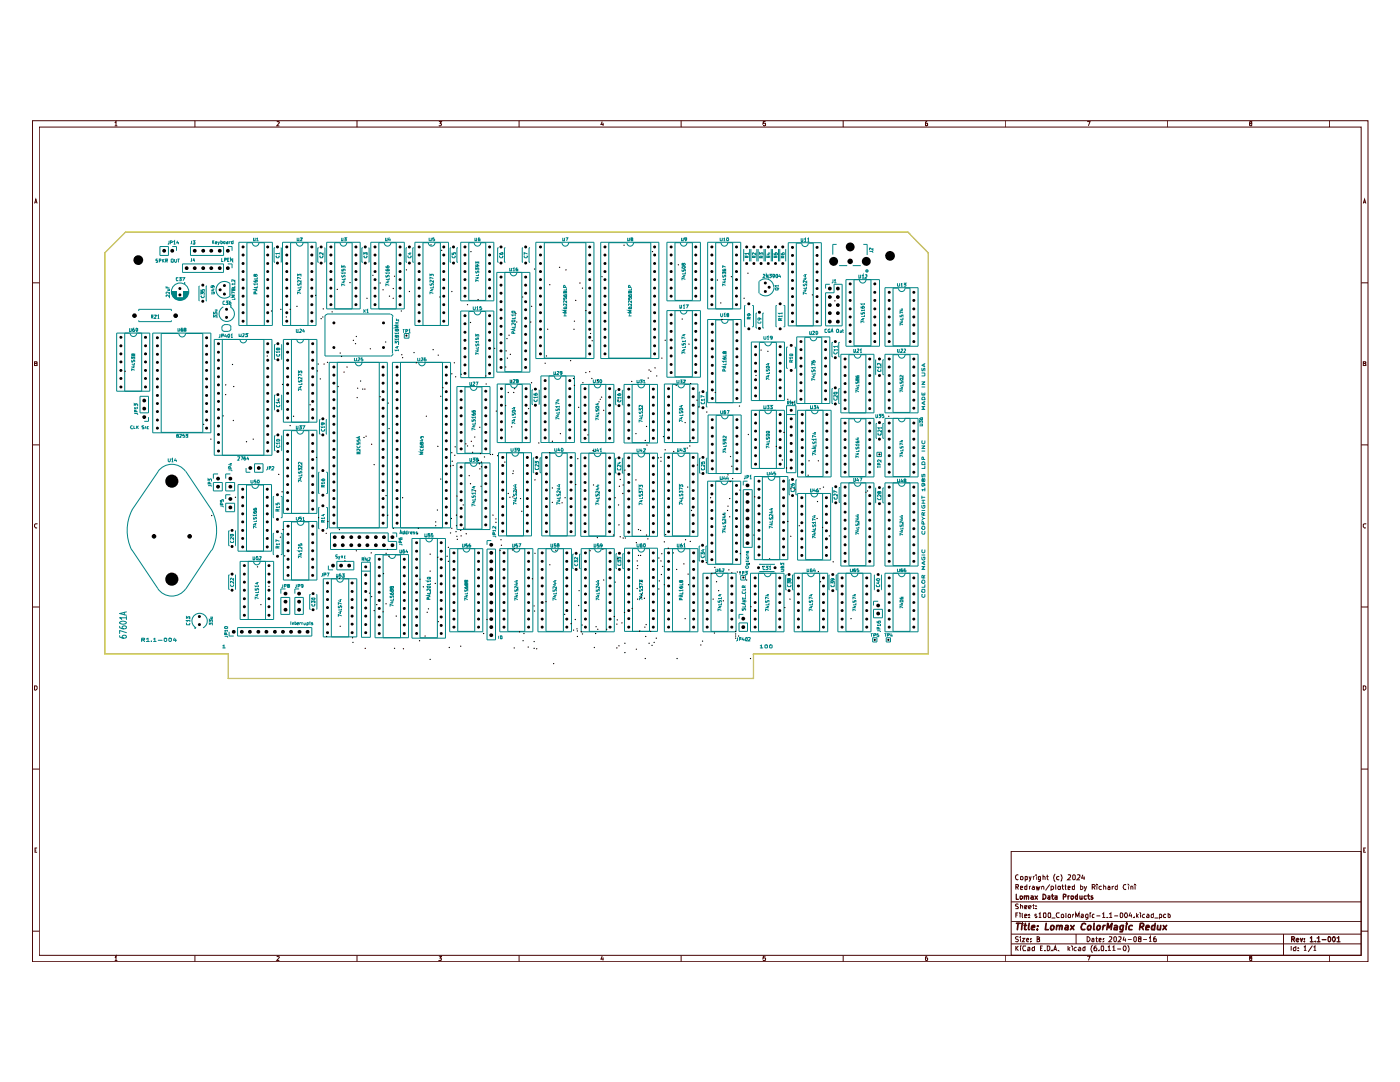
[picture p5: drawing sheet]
<svg xmlns="http://www.w3.org/2000/svg" width="279mm" height="216mm" viewBox="0 0 279 216" stroke-linecap="round" stroke-linejoin="round" font-family="sans-serif">
<g fill="none" stroke="#480000" stroke-width=".2">
<path d="M6.5 24.1h266.5v167.8h-266.5zM7.8 25.4h263.9v165.2h-263.9zM22.9 24.5l.3-.2v.8M22.9 25.1h.5M38.9 24.1v1.3M55.2 24.3h.5l.1 .1-.6 .7h.6M71.2 24.1v1.3M87.6 24.3h.5l-.3 .3h.2l.1 .3-.2 .2-.3-.1M103.6 24.1v1.3M120.2 24.3l-.3 .5h.5M120.4 24.5v.6M135.9 24.1v1.3"/>
<path d="M152.8 24.3h-.4l-.1 .4 .4-.1 .1 .4h-.5M168.3 24.1v1.3M185 24.3h-.2l-.1 .1v.6h.4l-.1-.4h-.2l-.1 .2M200.6 24.1v1.3M217 24.3h.6l-.4 .8M233 24.1v1.3M249.6 24.6l-.2-.3h.4v.3l-.4 .1v.3l.2 .1 .2-.1-.1-.4M265.3 24.1v1.3M6.5 56.4h1.3M6.9 40.6l.3-.8 .2 .8M7 40.3h.3M271.7 56.4h1.3"/>
<path d="M272.1 40.6l.2-.8 .3 .8M272.2 40.3h.3M6.9 72.5h.4v-.3h-.4v.7h.5v-.3l-.2-.1M272.1 72.5h.4v-.3h-.4v.7h.5v-.3l-.2-.1M6.5 88.8h1.3M271.7 88.8h1.3M7.4 104.6l-.3-.1-.2 .2v.4l.3 .3 .2-.1M272.6 104.6l-.4-.1-.1 .2v.4l.2 .3 .3-.1M6.5 121.1h1.3M6.9 136.9h.3l.2 .1v.5l-.2 .2h-.3zM271.7 121.1h1.3M272.1 136.9h.3l.2 .1v.5l-.3 .2h-.2z"/>
<path d="M6.5 153.5h1.3M271.7 153.5h1.3M7 169.6h.2M7.4 169.2h-.4v.9h.4M201.8 169.9h69.9v20.7h-69.9zM201.8 180h69.9M202.7 177h.5v-.4l-.5-.1v1M203 177l.2 .5M203.2 174.6a.45 .45 0 0 0-.6 .4 .45 .45 0 0 0 .6 .5M203.7 177.2l.4-.1-.1-.3-.3 .1v.5h.4M203.7 175l.3-.1 .2 .1v.4l-.2 .2-.3-.1zM204.6 175h.4v.5h-.4"/>
<path d="M204.6 174.9v1M204.9 176.9h-.4v.5h.4M204.9 176.5v1M205.4 174.9l.2 .7M205.4 176.8v.7M205.7 176.8l-.3 .2M205.8 174.9l-.2 .7-.2 .3M206 176.9l.3-.1 .2 .2v.5M206.2 174.9v.7M206.5 177.1h-.4l-.1 .1 .1 .3 .4-.1M206.5 174.9l-.3 .1M206.8 176.8l.2 .7 .1-.5 .2 .5 .3-.7"/>
<path d="M206.8 174.5v.1M206.8 174.9v.7M207.6 174.9v.8l-.1 .2-.3-.1M207.6 175h-.4v.5h.4M207.9 176.9l.3-.1 .1 .2v.5M207.9 176.8v.7M208.2 175l.2-.1 .2 .1v.6M208.2 174.5v1.1M208.8 174.9h.5M209 174.5v.9l.3 .2M209.5 176.5l-.8 1.2M209.8 176.9l.3-.1 .2 .2-.2 .5-.3-.1"/>
<path d="M209.8 176.8v1M210.6 174.5a.92 .92 0 0 0 0 1.4M210.7 176.5l.1 1M211.1 177l.2-.2 .3 .1v.5l-.3 .1zM211.4 175l-.3-.1-.2 .1v.5h.5M211.7 174.5a1.12 1.12 0 0 1 0 1.4M211.9 176.8h.4M212 176.5v.8l.3 .2M212.5 176.8h.3M212.6 176.5v.9l.2 .1M213.1 177.2l.5-.1v-.2h-.5v.5h.5M213.1 174.6h.6v.4l-.6 .6h.6"/>
<path d="M214.2 174.5l.4 .2v.7l-.3 .2-.2-.2v-.7zM214.4 176.9h-.4v.5h.4M214.4 176.5v1M215 174.6h.5v.4l-.6 .6h.6M215.6 176.9l.3-.1 .2 .2-.1 .4h-.4M215.6 176.5v1M216.1 174.5l-.2 .7h.6M216.4 176.8l.2 .7M216.4 174.9v.7M216.9 176.8l-.4 1h-.1M218 177h.4l.2-.3-.6-.2v1M218.2 177l.4 .5"/>
<path d="M218.9 176.5v.1M218.9 176.8v.7M219.8 176.9l-.2-.1-.3 .2 .1 .4h.4M220.3 176.9l.2-.1 .2 .2v.5M220.3 176.5v1M221.1 176.9l.3-.1 .1 .2v.5M221.5 177.1l-.4 .1 .1 .3 .3-.1M222 176.8v.7M222.3 176.8l-.3 .2M223 176.9l-.3-.1-.2 .2 .1 .4h.4M223 176.5v1M224.7 176.6a.45 .45 0 0 0-.6 .4 .45 .45 0 0 0 .6 .4"/>
<path d="M225.2 176.5v.1M225.2 176.8v.7M225.7 176.9l.2-.1 .2 .2v.5M225.7 176.8v.7M226.5 176.5v.1M226.5 176.8v.7M272.2 169.6h.2M272.6 169.2h-.4v.9h.4M6.5 185.8h1.3M22.9 191.1l.3-.3v.8M22.9 191.6h.5M38.9 190.6v1.3"/>
<path d="M55.2 190.9l.4-.1 .2 .2-.6 .6h.6M71.2 190.6v1.3M87.6 190.8h.5l-.3 .3 .3 .2-.1 .3h-.4M103.6 190.6v1.3M120.2 190.8l-.3 .6h.5M120.4 191.1v.5M135.9 190.6v1.3M152.8 190.8h-.4l-.1 .4 .4-.1 .1 .5h-.5M168.3 190.6v1.3M185 190.8h-.1l-.2 .3v.5h.4l-.1-.5h-.2l-.1 .2M200.6 190.6v1.3M201.8 188.3h69.9"/>
<path d="M201.8 186.4h69.9M201.8 183.9h69.9M202.7 188.8v.9M202.7 182.6h.4M202.8 189.2l.4 .5M203.2 182.2h-.5v.9M203.2 187l-.4-.1-.2 .2 .2 .3 .4 .2-.1 .3-.5-.1M203.2 180.5l-.4-.1-.2 .2 .1 .2 .5 .3v.2h-.6M203.2 188.8l-.5 .5M203.6 182.2h.1M203.6 182.4v.7M203.7 188.8h.1"/>
<path d="M203.7 186.9v.1M203.7 180.8h.4v.5M203.7 180.4v.9M203.7 187.2v.7M203.7 189v.7M204 187.2h.5l-.5 .7h.5M204 182.2v.7l.2 .2M204.5 182.8l.4-.1v-.2h-.4v.6h.4M204.5 181.1l.4-.1v-.3h-.4v.6h.4M204.7 188.8h-.4l-.2 .4 .2 .5 .4-.1M204.9 187.6l.4-.1-.1-.3-.3 .2v.3l.1 .2 .3-.1M205.1 189.1h.4v.6h-.4v-.3l.4-.1"/>
<path d="M205.3 181.1l.5-.1-.1-.3-.4 .1v.4l.4 .1M205.4 183v.1M205.4 182.5v.1M205.7 187.8v.1M205.7 187.3v.1M206 180.7h.5M206.2 180.4v.9h.3M206.5 188.8v.9h-.5v-.6h.5M206.7 181.2v.1M206.7 180.7v.1M206.9 182.5h-.4v.3l.5 .1-.1 .2h-.4M207 187.4l.4-.1 .1-.2-.5-.2v1h.3l.2-.1v-.3l-.3-.1"/>
<path d="M207.3 182.4l.3-.2v.9M207.3 183.1h.5M207.6 189.2h.4M208.1 188.8h-.5v.9h.5M208.3 182.2h.4v.1v.8h-.4l-.1-.2zM208.5 189.6v.1M209 188.8h.3l.2 .1v.5l-.2 .3h-.3zM209.3 182.2h.3l.1 .1-.1 .8h-.3l-.1-.2zM209.8 183.2h.8M209.9 189.6v.1M210.3 189.7l.3-.9 .3 .9M210.4 189.4h.4"/>
<path d="M211.2 189.6v.1M211.4 182.2h-.5l-.1 .4 .2 .5 .4-.1M211.8 182.6l.2-.2 .2 .1v.6l-.4-.1zM212.7 182.2l.1 .9M213.1 188.8v.9M213.2 182.5l.3-.1 .2 .2-.1 .5h-.4zM213.2 189.4l.4 .3M213.6 189l-.5 .4M214 188.8h.1M214 189v.7M214.1 182.4v.7M214.3 182.4l-.2 .3"/>
<path d="M214.7 183.1v-.9l.3 .6 .3-.6v.9M214.8 186.4v1.9M214.8 189.1l-.2-.1-.3 .3 .2 .4h.3M215.3 189.1l.2-.1 .2 .2v.5h-.4l-.1-.3 .5-.1M215.8 182.5h.4v.6h-.4v-.3l.4-.1M216.5 188.8v.9h-.3l-.1-.5 .2-.2 .2 .1M217 190.8h.6l-.4 .8M217 186.9h.2l.4 .4-.4 .6h-.2zM217.1 182.4v.9l-.2 .1-.2-.1M217.1 182.5l-.3-.1-.2 .3 .1 .4h.4M217.6 182.2h.1M217.6 182.4v.7"/>
<path d="M217.9 187.3h.4v.6M218.1 188.6a.92 .92 0 0 0 0 1.4M218.3 187.5l-.4 .1v.2h.4M218.4 182.5l-.3-.1-.1 .3 .1 .4h.3M218.7 187.2h.4M218.8 186.9v.9l.3 .1M218.8 188.8h-.2a.73 .73 0 0 0-.2 .9h.4l.1-.4-.2-.2-.4 .2M218.8 182.8h.8M219.3 187.6l.5-.1-.1-.3-.4 .1v.5h.5M219.3 189.6v.1M219.8 188.8h.4l.1 .1-.1 .8h-.4v-.2zM220 182.4l.3-.2v.9"/>
<path d="M220 183.1h.6M220.2 187.8v.1M220.2 187.3v.1M220.7 189.6v.1M220.9 183v.1M221.1 189l.3-.2v.9M221.1 189.7h.6M221.4 187h.5v.3l-.6 .6h.6M221.4 182.4l.3-.2v.9M221.4 183.1h.6M222 189l.3-.2v.9M222 189.7h.6"/>
<path d="M222.4 182.8h.7M222.5 186.9l.3 .2v.6l-.2 .2h-.1l-.2-.2v-.6zM223 189.4h.7M223.2 187h.5v.3l-.6 .6h.6M223.6 182.2l.5 .1v.6l-.2 .2h-.3v-.2zM224.2 188.8h.1a.47 .47 0 0 1 .5 .4 .47 .47 0 0 1-.5 .5l-.1-.3zM224.3 186.9l-.1 .7h.5M224.6 182.2a.47 .47 0 0 1 .4 .4 .47 .47 0 0 1-.4 .5l-.2-.3zM224.6 187.2v.7M225.1 188.6a1.14 1.14 0 0 1 0 1.4M225.1 187.5h.7M225.6 182.1l-.3 .7h.6"/>
<path d="M225.8 182.4v.7M226.4 183v.1M226.4 186.9l.4 .2v.6l-.2 .2h-.2l-.1-.2v-.6zM226.8 182.2v.9M226.9 182.8l.3 .3M227.2 182.4l-.4 .4M227.4 187.3l-.2-.1v-.2h.5l-.1 .3-.4 .1v.4l.2 .1 .3-.1v-.4l-.2-.1M227.6 182.2h.1M227.6 182.4v.7M228.1 187.5h.8M228.5 182.5l-.3-.1-.2 .3 .1 .4h.4M228.9 182.5l.3-.1 .1 .2v.5h-.4l-.1-.3 .5-.1"/>
<path d="M229.3 187.2l.3-.3v1M229.3 187.9h.5M230.2 182.2v.9h-.4l-.1-.5 .2-.2 .3 .1M230.4 183.2h.8M230.7 186.9l-.4 .1v.2v.6h.5l-.1-.5h-.4v.2M231.4 182.5l.3-.1 .2 .3-.1 .4h-.4M231.4 182.4v1M232.7 182.5l-.3-.1-.2 .3 .1 .4h.4M233 190.6v1.3M233.1 182.2v.9h.4v-.6h-.4M249.6 191.1l-.2-.2 .3-.1 .1 .3-.4 .1 .1 .4h.3l-.1-.5M256.2 186.4v4.2"/>
<path d="M257.7 188.8v.9M258.6 188.8v.9h-.4v-.6h.4M259 189.6v.1M259 189.1v.1M260.2 189l.3-.2v.9M260.2 189.7h.5M261.9 188.7l-.8 1.2M262.2 189l.2-.2v.9M262.2 189.7h.5M265.3 190.6v1.3M271.7 185.8h1.3"/>
</g>
<g fill="none" stroke="#480000" stroke-width=".25">
<path d="M202.8 178.4v1.1h.4M203.6 178.9l.3-.1 .2 .1v.3l-.3 .3-.2-.2zM204.4 178.9l.5-.1v.7M204.4 178.8v.7M204.9 178.9v-.1h.4v.7M205.8 178.8h.3l.1 .7M206.2 179h-.3l-.2 .2 .2 .3 .3-.1M206.5 178.8l.6 .7M207.1 178.8l-.6 .7M208.2 178.4a.52 .52 0 0 1 .6 .5 .52 .52 0 0 1-.6 .6zM209.2 178.8h.3v.7M209.5 179l-.4 .2 .2 .3 .2-.1"/>
<path d="M209.8 178.8h.5M210 178.4v1l.3 .1M210.5 178.8h.4v.7M210.9 179l-.4 .1v.3h.4M212.2 178.9h.4l.1-.4-.5-.1v1.1M213.1 178.8v.7M213.4 178.8l-.3 .1M213.7 178.9l.5-.1v.6l-.3 .1-.2-.2zM215 178.8h-.3l-.1 .1 .1 .5h.3M215 178.4v1.1M215.5 178.8v.6l.3 .1 .1-.2M215.9 178.8v.7"/>
<path d="M216.8 178.8l-.4 .1v.4l.1 .2 .3-.1M217 178.8h.5M217.2 178.4v.9l.3 .2M218.1 178.8h-.3l-.1 .1 .4 .4-.1 .2-.3-.1M257.8 187.4h.5l.1-.3-.2-.2h-.4v1M258 187.4l.4 .5M258.7 187.6l.5-.1-.2-.3-.3 .2v.3l.2 .2 .2-.1M259.5 187.2l.2 .7 .3-.7M260.3 187.8v.1M260.3 187.3v.1M261.5 187.2l.2-.3v1M261.5 187.9h.6"/>
<path d="M262.5 187.8v.1M262.8 187.2h.2l.2-.3v1M262.8 187.9h.6M263.9 187.5h.7M265.2 186.9l.4 .2v.6l-.3 .2-.3-.2v-.6zM266.1 186.9a.55 .55 0 0 1 .4 .5 .55 .55 0 0 1-.4 .5l-.2-.4zM266.8 187.2l.4-.3v1M266.8 187.9h.6"/>
</g>
<g fill="none" stroke="#480000" stroke-width=".34">
<path d="M202.9 184.2h.7M203.2 184.2l-.2 1.3M204 184.7l-.1 .8M204 184.2v.2M204.4 184.7h.5M204.6 184.2l-.1 1.1 .1 .2h.2M205.4 184.2l-.2 1.1 .2 .2M205.9 185.1l.6-.1-.1-.3-.5 .1-.1 .5 .1 .2h.5M207 185.4v.1M207.1 184.7v.1M208.8 184.2l-.2 1.3h.6M209.7 184.8l.4-.1a.56 .56 0 0 1 0 .8h-.4z"/>
<path d="M210.9 184.8l.3-.1 .3 .1-.1 .7M210.9 184.7l-.1 .8M211.5 184.8l.2-.1h.3l-.1 .8M212.7 184.7h.3l.2 .1-.1 .7h-.5v-.4l.6-.1M213.7 184.7l.6 .8M214.4 184.7l-.8 .8M216.7 184.4l-.1-.1a.69 .69 0 0 0-.8 .4 .69 .69 0 0 0 .2 .8l.5-.1M217.1 184.9l.2-.2h.4l.1 .2-.2 .6h-.5zM218.4 184.2l-.1 1.3h.1M219 184.7h.4l.2 .2-.2 .6h-.5v-.2zM220.2 184.7l-.2 .8M220.6 184.7l-.5 .2"/>
<path d="M220.9 185.5l.2-1.3 .2 1 .6-1-.2 1.3M222.4 184.7h.4l.2 .1-.1 .7h-.6l.1-.4 .6-.1M224.2 184.7l-.3 1.2h-.4M224.2 184.7a.45 .45 0 0 0-.7 .2v.5l.6 .1M224.8 184.7l-.1 .8M224.9 184.2v.2M226 184.7a.45 .45 0 0 0-.7 .2l.1 .6h.5M227.5 184.9l.7-.1 .1-.4-.2-.2h-.5l-.2 1.3M227.8 184.9l.4 .6M228.7 185.1l.7-.1-.2-.3h-.4l-.1 .6v.2h.5M230.5 184.2l-.1 1.3h-.5v-.7l.2-.1h.4M231.1 184.7v.8l.5-.1"/>
<path d="M231.6 184.7v.8M232.2 184.7l.5 .8M232.8 184.7l-.7 .8"/>
</g>
<path d="M20.9 50.5l4.2-4.2h156.1l4.1 4.2v80h-34.9v4.9h-104.8v-4.9h-24.7z" fill="none" stroke="#c2c200" stroke-width=".25"/>
<g fill="none" stroke="#008484" stroke-width=".2">
<path d="M31.5 51.7l-.4 .1 .1 .2h.3v.3h-.4M31.8 52l.3-.1-.1-.2h-.2v.7M31.9 49.2h1.7v1.8h-1.7zM32.4 51.7v.7M32.5 51.9l.3 .5M32.8 51.7l-.4 .3M33.1 52h.3v-.3h-.3v.7M33.1 57.1v.3h.7M33.2 52l.2 .4M33.4 57.7h.4M33.5 57.2v.2M33.7 57.7l.1 .3h-.4"/>
<path d="M33.7 48v.6l-.2 .1M33.8 58.9v.4l-.3-.4-.4 .1 .1 .2M33.8 58.3v.3l-.3-.3-.4 .1 .1 .2M34 48.4h.3l.1-.2-.4-.2v.7M34.2 51.8h.4v.5h-.4zM34.2 58.2h1M34.2 58.3h1M34.3 58.6h.9M34.3 58.7h.9M34.3 58.3h.9M34.3 58.4h.9M34.3 58.5h.9"/>
<path d="M34.4 49.2h.8v.8M34.4 58.8h.8M34.5 59h.7M34.5 58.9h.7M34.5 59.1h.7M34.5 59.2h.7M34.6 59.3h.6M34.7 48.3l.1-.3v.7M34.7 48.7h.3M34.7 59.4h.5M34.8 59.4h2.2M34.8 51.7v.5l.2 .2 .3-.2v-.5"/>
<path d="M34.9 59.5h2M35.1 59.6h1.7M35.1 59.7h1.6M35.3 59.8h1.2M35.4 48l-.1 .5h.4M35.4 51.7h.5M35.6 55.4l-.4 .1 .1 .5h.3M35.6 48.3v.4M35.6 51.7v.7M35.7 59.9h.4M35.8 55.4h.4l-.3 .3h.2l.1 .2-.4 .1M36.4 55.4h.5l-.4 .6"/>
<path d="M36.4 52.7h8.2v1.7h-8.2zM36.6 58.2h1M36.6 58.6h.9M36.6 58.7h.9M36.6 58.8h.9M36.6 58.3h1M36.6 58.4h1M36.6 58.8h.8M36.6 58.5h1M36.6 59.4h.5M36.6 59h.7M36.6 59.1h.7"/>
<path d="M36.6 59.2h.7M36.6 59.3h.6M36.6 58.9h.8M36.7 56.5h.3M36.8 56.3v.3M38 49.2h6.6v1.8h-6.6zM38.2 48v.6l-.1 .1M38.2 51.5v.6l-.1 .1M38.5 48h.4l-.2 .3 .2 .1v.2h-.4M38.7 51.5l-.1 .4h.3M38.8 51.8v.4M39.8 57.1v2.9"/>
<path d="M40.1 58.8v-.4l.2 .1 .1-.1h.3v.4M40.1 57.8v.3h.3v-.3h.4l-.1 .3M40.2 59l-.1 .1 .2 .3h.3l.2-.2-.1-.2M41.1 57.1h.1M41.1 57.1v2.9M42.1 58.3l.7 .1-.1 .2h-.6M42.4 57l.1 .3-.4 .1 .1-.4h.4l.2 .4M42.4 48v.6M42.4 57.7h.4M42.5 48.2l.2 .4M42.5 57.6v.4l-.4-.1M42.7 48l-.3 .4"/>
<path d="M43 48.4h.3l-.1-.2-.2 .1v.3h.2M43.5 48.2l.1 .4M43.5 56.8a1.67 1.67 0 0 1 2.4-.2v2.5a1.67 1.67 0 0 1-2.3-.1 1.67 1.67 0 0 1-.1-2.2zM43.8 48.2l-.3 .6M44.1 48.2l.3 .1-.2 .3h-.1M44.1 48v.6M44.2 51.5v.7h.4M44.6 48.3l.3-.1v.4h-.2zM44.8 51.9h.3l.1-.3-.4-.1v.7M45.3 48.2h.2v.4M45.4 51.9h.3M45.5 52.7h.8v.8"/>
<path d="M45.5 49.2h.8v.8M45.5 48.4l-.3 .1 .1 .1h.2M45.8 51.5h-.4v.7h.4M45.8 48.2v.4M46 48.2l-.2 .1M46.4 51.5v.7l-.4-.7v.7M46.5 48.2h-.3v.4h.3M46.5 57.7l.4-.1v.4h-.4v-.3l-.2-.1v.4l.2-.1M46.5 48v.6M46.9 59.5v.3h-.6M46.9 58.9h-.6l.4 .2-.4 .2h.6M46.9 58.5l-.6-.3v.4"/>
<path d="M46.9 57v.4h-.6M46.9 56.7h-.6l.1 .2M46.9 55.8v.5l-.4-.5h-.2v.5M46.9 56.4v.5M47.7 48.3h6.7v16.6h-6.7zM50.4 48.5a.65 .65 0 0 0 .6 .6 .65 .65 0 0 0 .7-.6M50.4 48.4h-1.1v16.5M50.6 47.5v.5h.3v-.5M50.7 56l.1 .3h.5l.1-.3-.4-.1v.4M50.9 54.9l.2-.2 .3 .2-.3 .3-.3-.5-.1 .1v.3l.1 .1 .1-.2M51 58.6v-.3h-.3v.3h.7M51.2 47.6l.2-.1v.5"/>
<path d="M51.2 48h.4M51.2 57.7v.3M51.4 57.6l-.7 .2 .7 .2M51.4 57.1v.3h-.7M51.4 56.7h-.7l.1 .2M51.4 55.3v.4h-.7M51.4 56.5v.4M51.6 48.4h1.1v16.5M54.7 49.4h.1M54.7 52.3h.1M54.7 49.4v2.9M55.2 51l-.1 .2 .1 .2h.5v-.4"/>
<path d="M55.8 50.6h-.7l.1 .2M55.8 50.4v.4M56 49.4v2.9M56.4 48.3h6.7v16.6h-6.7zM59.1 48.4h-1.1v16.5M59.2 48.5a.65 .65 0 0 0 .6 .6 .65 .65 0 0 0 .7-.6M59.3 47.5v.5h.3v-.5M59.4 55.1v-.4l.2 .2 .1-.2h.4l-.1 .4M59.5 56.6v.3h.1l.2-.3h.3v.3M59.6 57.8h.5M59.8 57.7v.3h-.4M59.9 47.5h.4l-.4 .5h.4"/>
<path d="M60.1 58.5l-.7-.2v.4M60.1 57.1v.3h-.7M60.1 55.9v.4l-.5-.4-.2 .2 .1 .2M60.1 55.6l-.7-.3v.5M60.4 48.4h1.1v16.5M63.4 49.4h.1M63.4 52.3h.1M63.4 49.4v2.9M63.9 51l-.1 .2 .2 .2h.3l.2-.2-.1-.2M64.5 50.4v.4l-.4-.4-.3 .1 .1 .3M64.8 49.4v2.9M65.2 48.3h6.7v13.3h-6.7z"/>
<path d="M67.9 48.5a.65 .65 0 0 0 .6 .6 .65 .65 0 0 0 .7-.6M67.9 48.4h-1.1v13.2M68.1 47.5v.5h.4v-.5M68.2 53.7v.4h.3v-.4l.4 .1-.1 .3M68.2 53.5v-.5l.3 .3v-.2l.2-.1 .2 .2-.1 .3M68.3 54.9l-.1 .3 .2 .1 .3-.4 .2 .2-.1 .2M68.5 56.1h.4M68.6 56v.4l-.4-.1M68.7 47.5h.4l-.2 .2h.1l.1 .3h-.4M68.9 56.9l-.7-.2v.4M68.9 55.5v.3h-.7M68.9 54.5h-.7l.2 .2"/>
<path d="M68.9 54.3v.4M69.2 48.4h1.1v13.2M72.2 52.3h.1M72.2 49.4h.1M72.2 49.4v2.9M72.6 50.8v-.4l.3 .2v-.2h.3v.4M72.7 51l-.1 .2 .2 .2h.4v-.4M73.6 49.4v2.9M74 48.3h6.7v13.3h-6.7zM76.7 48.5a.65 .65 0 0 0 .6 .6 .65 .65 0 0 0 .7-.6M76.7 48.4h-1.1v13.2M76.9 47.5v.5h.4v-.5"/>
<path d="M77 54.9v.3l.2 .1 .3-.4 .2 .2-.1 .2M77 53.7v.3l.2 .1h.4l.1-.3-.4-.1v.4M77 53.1v.2l.3 .2h.2l.2-.3-.4-.2v.5M77.3 56.1h.4M77.4 56v.4l-.4-.1M77.7 47.4l-.2 .5h.4M77.7 56.9l-.7-.2v.4M77.7 55.5v.3h-.7M77.7 54.5h-.7l.2 .2M77.7 54.3v.4M77.9 47.6v.4M78 48.4h1.1v13.2"/>
<path d="M81 52.3h.1M81 49.4h.1M81 49.4v2.9M81.5 51l-.1 .3 .2 .1h.3l.2-.2-.1-.2M81.7 50.5h.4M81.8 50.4v.4l-.4-.2M82.4 49.4h.1M82.4 52.3h.1M82.4 49.4v2.9M82.8 48.3h6.7v16.6h-6.7zM85.5 48.5a.65 .65 0 0 0 .6 .6 .65 .65 0 0 0 .7-.6M85.5 48.4h-1.1v16.5"/>
<path d="M85.6 47.5l.1 .5h.4v-.5M85.8 56.6l.1 .3h.2v-.3h.3v.3M85.8 55.1v-.4l.3 .2v-.2h.3v.4M86.1 57.8h.4M86.2 57.7v.3h-.4M86.5 58.5l-.7-.2v.4M86.5 57.1v.3h-.7M86.5 55.9v.4l-.5-.4-.2 .1 .1 .3M86.5 55.6l-.7-.3v.5M86.7 47.5h-.3l-.1 .2h.4v.3h-.4M86.8 48.4h1.1v16.5M89.8 52.3h.1"/>
<path d="M89.8 49.4h.1M89.8 49.4v2.9M90.2 50.4v.4h.4v-.4l.3 .1-.1 .3M90.3 51l-.1 .3 .2 .1h.3l.2-.2-.1-.2M91.2 52.3h.1M91.2 49.4h.1M91.2 49.4v2.9M91.9 48.3h6.7v11.7h-6.7zM94.6 48.4h-1v11.5h3.3v-11.5h-1M94.6 48.5a.65 .65 0 0 0 .7 .6 .65 .65 0 0 0 .6-.6M94.8 47.5v.5h.3v-.5M95 54.1v.4l.4-.4h.1v.4"/>
<path d="M95 53.9v-.4l.2 .2v-.1l.3-.1v.4M95 52.6v-.3l.2 .2v-.2h.3v.3M95.1 55.3h.4M95.2 52.9l.1 .3h-.3v-.3l.5 .1v.2M95.4 55.2v.4l-.5-.2M95.5 56.1l-.5-.3v.5M95.5 54.7v.3h-.5M95.7 47.5l-.2 .1v.4h.3v-.3l-.3 .1M99.1 54.4h6.6v19.9h-6.6zM99.3 49.4h.1M99.3 52.3h.1M99.3 49.4v2.9"/>
<path d="M99.7 50.5l.2 .3h.4v-.4l-.4 .1 .1 .3M99.8 51l-.1 .3 .2 .1h.4v-.4M100.7 49.4h.1M100.7 52.3h.1M100.7 49.4v2.9M100.8 54.4v19.8h3.3v-19.8M101.7 53.5v.6h.4v-.6M101.8 54.4a.65 .65 0 0 0 .7 .6 .65 .65 0 0 0 .6-.6M102.3 53.6l.3-.1v.6M102.3 54.1h.4M103.3 53.5l-.3 .1v.5h.3v-.4l-.3 .1M104.2 52.3h.1"/>
<path d="M104.2 49.4h.1M104.2 49.4v2.9M104.7 51l-.1 .3 .2 .1h.4v-.4M105.3 50.7l-.7-.3v.4M105.6 49.4h.1M105.6 52.3h.1M105.6 49.4v2.9M106.9 48.3h11.6v23.2h-11.6zM112.1 48.4h-3.5v23.1h8.3v-23.1h-3.4M112.2 48.5a.65 .65 0 0 0 .6 .6 .65 .65 0 0 0 .7-.6M112.3 47.5v.5h.3v-.5M112.5 59.4v.3h.2v-.3h.4v.3"/>
<path d="M112.5 58.8v.3h.1h.5v-.3h-.4l.1 .3M112.7 58.3l.1-.2h.3v.4h-.6v-.3h.2v.3M112.8 57.4v-.3l-.2-.2-.1 .5h.6M112.9 47.5h.4l-.2 .5M113.1 60v.4l-.5-.4-.1 .1v.3M113.1 57.5v.4h-.6M119.9 48.3h11.6v23.2h-11.6zM125.1 48.4h-3.6v23.1h8.4v-23.1h-3.6M125.1 48.5a.65 .65 0 0 0 .7 .6 .65 .65 0 0 0 .6-.6M125.3 47.5v.5h.3v-.5M125.4 59.4v.3h.3v-.3h.3v.3M125.4 58.8l.1 .3h.5v-.3l-.4 .1 .2 .2"/>
<path d="M125.7 58.3l.1-.2h.2v.4h-.6v-.3h.3v.3M125.8 57.4v-.3l-.3-.2-.1 .5h.6M126 47.7l-.1-.2h.3l.1 .1-.4 .1v.3h.4v-.2l-.2-.1M126 60v.4l-.4-.4-.2 .1v.3M126 57.5v.4h-.6M133.1 48.3h6.7v11.7h-6.7zM135.8 48.5a.65 .65 0 0 0 .6 .6 .65 .65 0 0 0 .7-.6M135.8 48.4h-1.1v11.5h3.5v-11.5h-1.1M136 47.5v.5h.4v-.5M136.1 53.8l.1 .3 .5-.3v.3M136.1 53.3l.6-.1 .1 .2-.2 .2h-.3zM136.4 52.7l.1-.2 .3 .2-.3 .3-.2-.5-.2 .1v.3l.2 .1 .1-.2"/>
<path d="M136.4 55h.4M136.5 54.9v.4l-.4-.1M136.8 55.8l-.7-.3v.4M136.8 54.3v.4h-.7M137 47.7l-.2 .2-.2-.4h.4l-.1 .5h-.2M141.2 48.3h6.6v13.3h-6.6zM143.7 47.5l.1 .5h.3v-.5M143.8 48.4h-1v13.2M143.9 48.5a.65 .65 0 0 0 .7 .6 .65 .65 0 0 0 .6-.6M144.2 54.9l.1 .4 .4-.4 .1 .4M144.2 54.7v-.4l.3 .2v-.2h.3v.4M144.2 53.7l.1 .4h.5v-.4h-.3l.1 .4"/>
<path d="M144.4 47.6l.2-.1v.5M144.4 48h.3M144.4 56.1h.4M144.7 56v.4l-.6-.1M144.8 56.9l-.6-.2v.4M144.8 55.5v.3h-.6M144.8 53.3l-.6-.3v.5M145.1 47.5h.2v.5h-.2l-.1-.1zM145.2 48.4h1v13.2M148.4 49.7v2.5M149.1 51.4v-.3h-.4v.3h.7M149.4 50.6h-.7l.2 .2"/>
<path d="M149.4 51.1l-.3 .2M149.4 50.4v.4M149.6 49.7v2.5M149.9 49.7v2.5M150.5 51.4v-.3h-.3v.3h.6M150.8 50.4v.4l-.5-.4-.1 .1v.3M150.8 51.1l-.3 .2M151 49.7v2.5M151.3 49.7v2.5M151.5 56.1v2.4M151.5 56.1a1.68 1.68 0 0 1 1.9-.3 1.68 1.68 0 0 1 1 1.5M151.6 50.8v-.4l.2 .3 .2-.3 .3 .1-.1 .3"/>
<path d="M151.9 51.4v-.3h-.2l-.1 .3h.7M152.3 54.8l.2-.1 .2 .2-.4 .5h.4M152.3 51.1l-.4 .2M152.5 49.7v2.5M152.7 49.7v2.5M153.3 54.7v.7l-.3-.7v.7M153.3 50.5h.4M153.4 51.4v-.3h-.4v.3h.7M153.5 50.4v.4l-.5-.1M153.5 54.7h.5l-.3 .3h.2l.1 .2-.2 .2-.3-.1M153.7 51.1l-.3 .2M153.9 49.7v2.5"/>
<path d="M154.2 49.7v2.5M154.5 57.4a1.68 1.68 0 0 1-1.1 1.5 1.68 1.68 0 0 1-1.8-.3M154.5 50.5v.3h.3l-.1-.3 .3-.1 .2 .2-.1 .2M154.6 55l-.1 .2h-.3v-.4h.4v.4l-.4 .2M154.7 57.5l.5-.1 .1 .1v.3l-.5 .1zM154.8 51.4v-.3h-.3v.3h.7M155 54.7l.2 .1-.1 .6-.3-.2v-.3zM155.2 51.1l-.4 .2M155.3 57h-.6l.2 .2M155.3 56.9v.3M155.4 49.7v2.5M155.4 57.4l-.2 .4"/>
<path d="M155.6 54.7l-.2 .5h.4M155.6 49.7v2.5M155.7 55v.4M155.9 50.5v.3h.3h.3v-.3h-.3l.1 .3M156.3 51.4v-.2l-.4-.1v.3h.6M156.5 51.1l-.2 .2M156.8 49.7v2.5M157.3 48.4h6.6v16.6h-6.6zM159.9 47.5l.1 .7 .2-.1v-.6M160 48.6a.65 .65 0 0 0 .7 .6 .65 .65 0 0 0 .6-.6M160 48.5h-1.1v16.5M160.3 56.7l.1 .3h.2l.1-.3h.2v.3"/>
<path d="M160.5 47.7l.2-.2v.7M160.5 55.5h.5M160.5 57.9h.5M160.5 54.8h.5M160.5 48.2h.4M160.7 57.8v.3l-.4-.1M160.7 55.4v.4l-.4-.1M160.7 54.7v.5l-.4-.2M161 58.6l-.7-.2v.4M161 57.2v.3h-.7M161 56v.4l-.5-.4-.2 .1 .1 .3M161.2 47.7l.1-.2v.7"/>
<path d="M161.2 48.2h.3M161.3 48.5h1v16.5M165.6 56.7h-.8v.9M166.2 55.8v.5l-.2 .1M166.5 56.7h1.6v8.3h-3.3v-6.6h1.7zM166.5 55.9l.2-.1v.6M166.5 56.4h.4M167 48.8h-.8v2M167.5 53h1.6M168.8 55.8h6.7v13.3h-6.7zM170.2 53h1.6M170.4 55.8v13.2h3.4v-13.2"/>
<path d="M171.4 54.8v.7l.3-.1v-.6M171.5 55.8a.65 .65 0 0 0 .7 .7 .65 .65 0 0 0 .6-.7M172 55.1l.3-.3v.7M172 55.5h.4M172.3 48.8h.8v2.1M172.7 54.9l.2-.1 .1 .4-.4 .3h.4M173.5 50.2h.6l.1 .2M174.2 49.5v.4l-.5-.4-.2 .1 .1 .3M176.6 57.4h6.6v11.7h-6.6zM179.1 56.5l.1 .6 .3-.1v-.5M179.2 57.5h-1v11.5h3.4v-11.5h-1M179.3 57.5a.65 .65 0 0 0 .7 .7 .65 .65 0 0 0 .6-.7"/>
<path d="M179.8 56.7l.2-.2v.6M179.8 57.1h.3M180.4 56.5h.4l-.2 .3 .2 .1v.1l-.4 .1M23.3 66.5h6.6v11.6h-6.6zM24.9 66.5v11.6M25.9 65.5v.7l.3-.1v-.6M26 66.5a.65 .65 0 0 0 .6 .7 .65 .65 0 0 0 .7-.7M26.3 71.8v.4l.2 .1a.3 .3 0 0 1 .1-.3 .3 .3 0 0 1 .3-.1v.4M26.3 71.7v-.5l.2 .3v-.3h.4v.5M26.5 73h.4M26.5 70.7h.4v.3l-.4-.1v-.2h-.2v.2h.2M26.7 72.9v.5l-.5-.2"/>
<path d="M26.8 65.5a.43 .43 0 0 0-.3 .7h.3l.1-.3-.2-.2-.2 .2M26.9 73.9l-.6-.3v.4M26.9 72.4v.3h-.6M27.5 65.8l-.4 .1 .1-.4 .3 .1v.4l-.4 .2M27.7 62.1v-.4h6.5v.4M27.7 63.9v.3h6.5v-.3M27.9 79.1h1.7v3.3h-1.7zM28.3 66.5v11.6M30.2 63.2h.3v-.3h-.3v.6M30.4 63.2l.1 .3M30.5 66.5h11.6v19.9h-11.6zM30.8 62.9h.4l-.4 .6h.4"/>
<path d="M31.5 63l.1-.1v.6M31.5 63.5h.3M35.5 65.5v.6l.4-.1v-.5M35.6 66.5h-3.4v19.8h8.3v-19.8h-3.5M35.7 66.6a.65 .65 0 0 0 .7 .6 .65 .65 0 0 0 .6-.6M36.4 65.5h-.2l-.1 .2v.3l.3 .1 .1-.3-.1-.1-.3 .1M36.9 65.7l-.2-.1 .3-.1 .1 .1-.4 .2 .1 .3 .3-.1-.1-.3M41.1 60h.1M42.6 63.4v-.5l.3 .3 .2-.3 .2 .1-.1 .4M42.6 62.8v-.4l.3 .2 .2-.2h.2l-.1 .4M42.8 67.7h11.5v23.1h-11.5zM42.9 61.8h.4"/>
<path d="M43.2 61.8v.3h-.3M43.9 66.7v.6l-.3 .1M44.2 67h.4v-.3h-.4v.7M44.3 65.3v.3M44.3 65.7l.2 .4h.2M44.4 67.7v23.1M44.6 61.2a1.53 1.53 0 0 0-.5 2.4 1.53 1.53 0 0 0 2.3 0 1.53 1.53 0 0 0-.5-2.4M44.7 64.8h.9M44.7 66.1h.9M44.7 64.9h-.2l-.2 .4M44.8 60.2l-.1-.1-.2 .1v.5h.3M45 66.7l-.2 .4h.5"/>
<path d="M45.1 60.1h.4l-.2 .2 .2 .2v.2h-.4M45.2 66.9v.5M45.6 66.7a.35 .35 0 0 1 .3 .3 .35 .35 0 0 1-.3 .4 .41 .41 0 0 1 0-.7zM45.6 64.8l.4 .2 .1 .3M46 61h.2M46 60.1l-.2 .1v.5h.3v-.3l-.3-.1v.2M46.1 60.9v.3M46.1 65.3v.3M46.1 65.6l-.1 .2-.4 .3M46.1 66.8l.2-.1v.7M46.1 67.4h.3M47.7 66.6l.1 .6 .3-.1v-.5"/>
<path d="M47.9 67.8a.65 .65 0 0 0 .7 .6 .65 .65 0 0 0 .6-.6M48.4 66.6h.3v.2l-.3 .4h.3M49 66.6h.4l-.3 .2 .3 .1v.2h-.4M52.7 67.7v23.1M54.8 68.7h.1M54.8 71.7h.1M54.8 78.8h.1M54.8 68.7v3M54.8 78.8v3M55.2 70.7v.1l.1 .3h.4l.1-.3v-.1M55.4 69.6h.4v.2h-.3l-.1-.3h-.2v.2h.2M55.4 79.6h.4"/>
<path d="M55.6 79.5v.4l-.4-.1M55.8 70.2h-.6l.1 .2M55.8 70.1v.3M56.1 68.7v3M56.1 78.8v3M56.6 67.7h6.6v16.5h-6.6zM58.2 67.7v16.5M59.1 65.7l.1 .6h.3v-.6M59.3 67.8a.65 .65 0 0 0 .6 .6 .65 .65 0 0 0 .6-.6M59.6 75.9v.3l.6-.3v.3M59.6 74.5v-.5l.2 .3 .1-.3h.3v.5M59.8 65.7h.4v.3l-.5 .3h.5"/>
<path d="M59.8 77.1h.4M60 77v.4l-.4-.1M60.2 77.9l-.6-.3v.4M60.2 76.4v.4h-.6M60.2 75.3v.3l-.4-.3h-.2v.3M60.2 74.9l-.6-.3v.5M60.6 65.7l-.2 .4h.4M60.7 65.9v.4M61.6 67.7v16.5M64.9 63.2v7.8h13M65.3 62.7h12.6M65.3 62.7l-.2 .1-.3 .4"/>
<path d="M65.7 72.3h11.6v33h-11.6zM67.3 72.3v33M70.7 71.4l.1 .6 .4-.1v-.5M70.9 72.3a.65 .65 0 0 0 .7 .7 .65 .65 0 0 0 .6-.7M71.4 71.4h.4v.3l-.4 .3h.4M72.3 71.4h-.2l-.1 .3h.3l.1 .2-.4 .1M72.5 61.8l.4 .6M72.9 61.8l-.4 .6M73.2 61.9l.2-.1v.6M73.2 62.4h.3M75.7 72.3v33M77.9 62.7l.3 .1 .2 .4"/>
<path d="M78.3 72.3h11.6v33h-11.6zM78.3 63.2v7.3M78.4 70.6v.2l-.5 .3M78.9 68.5v-.4l.2 .3 .2-.3 .2 .1v.3M78.9 64.6h.6M78.9 64.3h.6M79.1 69.1h.4M79.2 67l.3-.1v.4h-.3l-.1-.4-.2 .1 .1 .3 .2-.1M79.2 65.8l.1-.1h.2v.3l-.1 .1-.4-.4-.1 .1 .1 .3 .2-.2M79.2 64.3v.3M79.3 69v.5l-.4-.2M79.5 68.8h.1"/>
<path d="M79.5 69.9h-.6l.1 .2M79.5 67.7h-.6l.1 .2M79.5 66.5h-.6l.1 .2M79.5 65h-.6l.5 .2-.5 .2h.6M79.5 63.7v.4l-.4-.4v.4M79.5 66.3v.4M79.5 67.5v.4M79.5 69.7v.4M79.9 72.3v33M80.4 65.7h.3M80.6 65.7v.7M80.7 66.5h.9v1h-.9z"/>
<path d="M81 66.1h.2l.1-.3-.3-.1v.7M81.6 65.9l.1-.2v.7M81.6 66.4h.3M83.4 71.4v.6l.4-.1v-.5M83.6 72.3a.65 .65 0 0 0 .6 .7 .65 .65 0 0 0 .6-.7M84 71.4h.4v.3l-.4 .3h.4M85 71.4h-.3l-.1 .3v.2l.4 .1v-.3l-.4 .1M88.3 72.3v33M91.2 77.1h6.6v13.4h-6.6zM91.9 62.1h6.7v13.3h-6.7zM93.8 76.2l.1 .7 .2-.1v-.6M93.8 77.2h-1v13.2h3.4v-13.2h-1"/>
<path d="M93.9 77.3a.65 .65 0 0 0 .6 .6 .65 .65 0 0 0 .7-.6M94.4 76.3l.3-.1 .1 .2-.4 .5h.4M94.4 61.2v.5l.2 .1 .3-.1v-.5M94.6 62.1h-1v13.3M94.6 62.2a.65 .65 0 0 0 .7 .6 .65 .65 0 0 0 .6-.6l1-.1v13.3M95 68.6v.4l.4-.4 .1 .1v.3M95 67.4v.4h.2v-.4h.3v.4M95 67.2v-.4l.2 .2v-.2h.3v.4M95 76.2h.4l-.3 .7M95.1 61.3l.2-.1v.6M95.1 69.8h.4M95.1 61.8h.4"/>
<path d="M95.4 69.7v.4l-.5-.1M95.5 70.7l-.5-.3v.4M95.5 69.2v.3h-.5M95.5 68.2h-.5l.1 .2M95.5 68v.4M96.1 61.2h-.3l-.1 .2h.4v.3l-.1 .1h-.3M99.2 76.6h6.6v11.7h-6.6zM101.8 75.7l.1 .7 .3-.1v-.6M101.9 76.7h-1.1v11.6M101.9 76.8a.65 .65 0 0 0 .7 .6 .65 .65 0 0 0 .6-.6M102.2 64l.5-.1 .1 .2-.1 .1h-.5zM102.2 62.2l.5-.1 .1 .3h-.6z"/>
<path d="M102.4 75.8h.4l-.4 .6h.4M102.5 66.5v-.2l-.3-.1v.3h.6M102.6 65.7v.2M102.8 65.6l-.6 .1 .6 .3M102.8 65.1v.2h-.6M102.8 64.5v.4l-.4-.4-.2 .1v.2M102.8 63.3v.2h-.6M102.8 62.9h-.6l.1 .2M102.8 62.7v.4M103.2 76l-.1-.3 .3 .1v.2l-.3 .1 .1 .3 .2-.1v-.2l-.1-.1M103.2 76.7h1v11.6M106.2 77.8h.1"/>
<path d="M106.2 77.8v2.9M106.6 78.5v.3l.3 .1-.1-.4 .3-.1 .1 .2-.1 .3M106.6 79.7v.1a.31 .31 0 0 0 .3 .4 .31 .31 0 0 0 .2-.5M107.2 79.3h-.6l.1 .2M107.2 79.1v.4M107.5 77.8v2.9M107.9 75h6.7v13.3h-6.7zM109.6 75v13.3M110.5 74.1v.6h.4v-.6M110.6 75.1a.65 .65 0 0 0 .7 .6 .65 .65 0 0 0 .6-.6M111.1 74.1l.4 .1-.4 .5h.4M111.2 79.8h.4"/>
<path d="M111.4 79.7v.4l-.4-.1M112.1 74.4l-.3 .1v-.4h.3v.6h-.3M112.5 61.3l.1 .3h.5v-.3h-.4l.1 .3M112.5 63h.6M112.5 62.6h.6M112.7 62.6v.4M112.9 75v13.3M113.1 61.9h-.6l.4 .2-.4 .3h.6M113.1 60.7v.3l-.4-.3h-.2v.3M115.9 76.7h6.6v11.6h-6.6zM117.5 76.7v11.6M118.4 75.7l.1 .7h.2l.1-.7"/>
<path d="M118.6 76.8a.65 .65 0 0 0 .7 .6 .65 .65 0 0 0 .6-.6M119.1 75.7h.3l-.1 .3 .1 .1v.3l-.3-.1M119.8 75.7l.3 .3-.1 .4h-.2l-.1-.2zM120.9 76.7v11.6M122.9 77.9h.1M122.9 77.9v2.9M123.2 78.6v.2l.3 .2h.2l.2-.3-.3-.2v.5M123.3 79.8l-.1 .3a.32 .32 0 0 0 .4 .1 .32 .32 0 0 0 .2-.4M123.9 79.4h-.7l.2 .1M123.9 79.2v.3M124.2 77.9h.1M124.2 77.9v2.9"/>
<path d="M124.5 76.7h6.7v11.7h-6.7zM125.4 61.3l.1 .3h.5v-.3h-.4l.2 .3M125.4 63h.6M125.4 62.6h.6M125.7 62.6v.4M126 61.9h-.6l.5 .2-.5 .3h.6M126 60.7v.3l-.3-.3h-.3v.3M126.2 76.7v11.6h3.4v-11.6M127.1 75.8l.1 .6 .4-.1v-.5M127.3 76.8a.65 .65 0 0 0 .7 .6 .65 .65 0 0 0 .6-.6M127.7 75.8h.4l-.1 .2 .1 .1v.2h-.4M128.4 76l.2-.2v.6"/>
<path d="M128.4 76.4h.4M132.6 76.6h6.7v11.7h-6.7zM133.1 62h6.7v13.3h-6.7zM134.7 62v13.2h3.5v-13.2M135.1 75.8l.1 .6 .3-.1v-.5M135.3 76.8a.65 .65 0 0 0 .6 .6 .65 .65 0 0 0 .7-.6M135.3 76.7h-1.1v11.6M135.7 60.8l.1 .7 .2-.1v-.6M135.8 75.8h.3l-.2 .3h.2v.3h-.3M135.8 62a.65 .65 0 0 0 .6 .7 .65 .65 0 0 0 .7-.7M136.1 68.5l.1 .4 .2-.1v-.3h.3v.4M136.4 75.9h.4l-.4 .5h.4"/>
<path d="M136.4 61l.1-.2v.7M136.4 69.7h.4M136.4 66.8h.4M136.4 61.5h.3M136.5 69.6v.5l-.4-.2M136.5 66.7v.3l-.4-.2M136.6 76.7h1.1v11.6M136.8 70.5l-.7-.3v.5M136.8 69v.4h-.7M136.8 68.1h-.7l.2 .2M136.8 67.5l-.7-.2v.4M136.8 67.9v.4"/>
<path d="M136.9 60.8h.5l-.4 .7M139.5 78.2h.1M139.5 78.2v3M140.6 79.8h-.7l.3 .2M140.6 79.2l-.7-.2v.4M140.6 79.5v.5M141 78.2h.1M141 78.2v3M141.2 63.8h6.7v16.5h-6.7zM143.8 62.5v.5l.2 .2 .2-.2v-.5M143.9 63.8h-1.1v16.5M144 63.9a.65 .65 0 0 0 .7 .6 .65 .65 0 0 0 .6-.6"/>
<path d="M144.2 71.4l.2 .3h.5l-.1-.4-.3 .1 .2 .3M144.5 62.7l.2-.2v.7M144.5 63.2h.3M144.6 74v-.3l-.2-.1-.2 .4h.7M144.6 70.3l.1-.2 .2 .1-.1 .4-.2-.1-.2-.4-.2 .2 .2 .3 .2-.2M144.7 73.1v.3M144.9 73l-.7 .2 .7 .2M144.9 72.5v.3h-.7M144.9 72.1h-.7l.3 .2M144.9 70.7v.4h-.7M144.9 71.9v.4M145.2 63.8h1.1v16.5"/>
<path d="M145.2 62.8h-.1v-.2l.2-.1 .1 .3-.3 .1v.2l.1 .1 .2-.1-.1-.3M148.8 61h-.2v4.2h.2M149.4 62.6l.2 .1v.2l-.3 .1-.2-.1 .2-.3h.3l.2 .3M149.5 63.6v-.3l-.4 .1v.2h.7M149.8 63.3l-.3 .2M149.9 68.2h6.6v11.7h-6.6zM150.1 61h.3v4.2h-.3M150.9 62.5h.1M150.9 65.4h.1M150.9 62.5v2.9M151.3 64.1v.4h.5v-.4M151.5 63.5l.1 .3-.3 .1v-.4h.5v.3"/>
<path d="M152.2 62.5h.1M152.2 65.4h.1M152.2 62.5v2.9M152.4 67.1l.1 .6 .4-.1v-.5M152.6 68.3h-1v11.6M152.6 68.4a.65 .65 0 0 0 .7 .6 .65 .65 0 0 0 .6-.6M153 73.7v.3h.2l.1-.3 .2 .1v.2M153 73.1h.5v.3h-.5zM153.1 67.3l.2-.2v.6M153.1 67.7h.4M153.1 74.9h.4M153.1 72.5h.4"/>
<path d="M153.4 74.8v.4l-.5-.1M153.4 72.4v.5l-.5-.2M153.5 75.7l-.5-.3v.4M153.5 74.2v.3h-.5M153.8 68.3h1.1v11.6M154.1 67.4h-.3l-.1-.2h.4v.5h-.3M155 61h-.1v4.2h.1M155.7 64v-.4l-.2-.1-.1 .5h.7M156.1 63.1h-.7l.2 .2M156.1 62.5h-.7l.2 .2M156.1 63.5l-.4 .3M156.1 62.4v.3"/>
<path d="M156.1 62.9v.4M156.4 61h.2v4.2h-.2M157.2 69.3h-.2v4.2h.2M157.6 70.7h.5l.1 .2-.5 .1zM157.9 72.3v-.3l-.2-.2-.1 .5h.6M158.2 71.4h-.6l.2 .2M158.2 71.8l-.3 .3M158.2 71.2v.4M158.6 69.3h.1v4.2h-.1M159 67.2h6.6v13.3h-6.6zM161.6 66.1l.1 .7 .2-.1v-.6M161.7 67.4a.65 .65 0 0 0 .6 .6 .65 .65 0 0 0 .7-.6"/>
<path d="M161.7 67.3h-1.1v13.2M162 73.8l.1 .4 .3-.4 .3 .2-.1 .2M162 72v.3h.3v-.3l.2-.1 .2 .2-.1 .2M162.2 66.2l.2-.1 .2 .2-.4 .5h.4M162.3 75h.4M162.4 74.9v.4l-.4-.2M162.7 75.8l-.7-.2v.4M162.7 74.4v.2h-.7M162.7 73.4h-.7l.2 .1M162.7 72.9l-.7-.4v.4M162.7 73.2v.3M162.9 66.1l.3 .2v.3l-.2 .2-.1-.1z"/>
<path d="M163 67.3h1v13.2M165 65.7h-.4v.6h.4M165.7 65.7h-.1a.38 .38 0 0 0-.3 .2 .38 .38 0 0 0 .1 .4h.3v-.2h-.2M165.8 66.3l.3-.6 .1 .6M165.9 66.2h.3M166 71.2h.1M166 68.3h.1M166 77.6h.1M166 68.3v2.9M166 77.6v2.9M166.4 78.4l.6-.1 .1 .1-.2 .2h-.4zM166.5 70.2l-.1 .3 .3 .2 .4-.3-.1-.2"/>
<path d="M166.5 79.5l-.1 .2 .3 .2 .4-.3-.1-.1M167.1 65.7h.2v.6h-.3l-.1-.2zM167.1 69.8h-.7l.2 .2M167.1 69.1h-.7l.2 .3M167.1 78.9v.4l-.4-.4-.3 .1 .1 .2M167.1 69v.4M167.1 69.6v.4M167.4 71.2h.1M167.4 68.3h.1M167.4 77.6h.1M167.4 68.3v2.9M167.4 77.6v2.9"/>
<path d="M167.7 65.9v.4h.2M167.8 70.7h6.6v11.7h-6.6zM167.9 65.9v.4M168.1 65.9h.3M168.2 65.7v.6h.2M170.4 69.6l.1 .7 .2-.1v-.6M170.4 70.8h-1v11.6M170.5 70.8a.65 .65 0 0 0 .7 .7 .65 .65 0 0 0 .6-.7M170.8 76.2v.3h.3l.1-.3h.2v.3M170.8 75v.2l.2 .1h.4v-.3h-.3l.1 .3M171 77.3h.4M171.1 75.6h.3v.3h-.2l-.2-.3h-.2v.3l.3-.1"/>
<path d="M171.1 69.7l.2-.1 .1 .3-.4 .4h.4M171.2 77.3v.4l-.5-.2M171.4 78.2l-.6-.3v.5M171.4 76.8v.2h-.6M171.7 69.8l.1-.2v.7M171.7 70.3h.3M171.8 70.8h1v11.6M171.8 62.4l.1 .3 .5-.3v.3M171.8 61.2v.2l.4 .1-.1-.3 .2-.1 .2 .2-.1 .2M172.1 63.5h.4M172.3 63.5v.4l-.5-.2M172.5 64.3l-.7-.2v.4"/>
<path d="M172.5 62.9v.3h-.7M172.5 61.9h-.7l.2 .2M172.5 60.7h-.7l.2 .1M172.5 60.5v.3M172.5 61.8v.3M174.8 71.8v3M175.2 73.7l-.1 .3 .2 .1 .5-.1-.1-.3M175.8 73.3h-.7l.3 .2M175.8 72.5v.4l-.3-.4-.4 .1 .1 .3M175.8 73.1v.4M176.2 71.8h.1M176.2 74.8h.1"/>
<path d="M176.2 71.8v3M176.6 70.7h6.6v11.7h-6.6zM179.1 69.6v.6l.2 .1 .2-.1v-.6M179.2 70.8h-1v11.5h3.4v-11.5h-1M179.3 70.8a.65 .65 0 0 0 .7 .7 .65 .65 0 0 0 .6-.7M179.6 76.2v.3h.3l.1-.3h.2v.3M179.6 75.6h.6v.2h-.6zM179.6 62.9v.3h.3l.1-.3h.2v.3M179.8 69.7l.2-.1 .1 .3-.4 .4h.4M179.8 77.3h.4M179.8 64.1h.4M179.8 61.7h.4"/>
<path d="M180 77.3v.4l-.5-.2M180 64v.4l-.5-.2M180 61.6v.4l-.5-.2M180.2 78.1l-.6-.2v.4M180.2 76.7v.3h-.6M180.2 74.9v.4l-.4-.4-.2 .1v.3M180.2 64.8l-.6-.2v.4M180.2 63.4v.3h-.6M180.2 62.4l-.6-.2v.4M180.4 69.7h.3l-.3 .6h.3M184 79.4l.1-.2h.4l.1 .6h-.6zM184 78.4v.4h.6v-.4"/>
<path d="M184 76.2h.6l-.6 .5h.6M184 74.4l.6 .1-.1 .5h-.5M184 73.5l.1 .5h.1l.1-.4 .3-.1v.5M184 77.2h.6M184.2 78.5v.3M184.4 72.6v.5M184.6 72.6l-.6 .3 .6 .3M26.5 85h-.3l-.2 .2 .2 .4 .3-.1M26.7 85v.6h.4M26.8 82.5h.6l.1 .3M26.8 81v-.4l.3 .2v-.2h.2l.2 .1-.1 .3M27.1 82.2v-.4h-.3v.4h.7"/>
<path d="M27.2 85v.6M27.3 85.2l.3 .4M27.5 81.4h-.7l.2 .2M27.5 81.2v.4M27.6 85l-.4 .3M28.7 85h-.3a.3 .3 0 0 0 0 .3 .3 .3 0 0 0 .3 .1v.2h-.4M29 85.1v.5M29.2 85.1l-.2 .2M29.6 83.2v.9h-.8M29.7 85.1h-.3l-.1 .2 .1 .3h.3M31.5 94.1a3.4 3.4 0 0 1 5.5 0M31.6 94.1l-5.2 7.7a8.9 8.9 0 0 0-.1 8"/>
<path d="M33.6 91.5v.5l.1 .2 .3-.2v-.5M34.2 91.7l.2-.2v.7M34.2 92.2h.4M35 91.5l-.2 .4h.5M35.2 91.7v.5M35.3 86.9v-.2h.2l.1 .1-.3 .2v.2h.3l-.1-.3M35.9 86.7h.3v.2l-.3 .3h.3M36.8 86.7h-.3l-.1 .2h.4l.1 .3h-.5M37 86.7h.5l-.3 .2h.3v.3h-.5M37.1 94.1l5.1 7.7M41.5 96.9h.6l.1 .2M41.5 96v-.5l.3 .3 .2-.3 .2 .1-.1 .4"/>
<path d="M41.9 96.6v-.4l-.4 .1v.3h.7M42.6 96.3h1.8v1.7h-1.8zM43.5 94.6h-.9v.9M44 99.8v.2l.2 .1v-.2l.3-.2v.4M45 96.3h1.8v1.7h-1.8zM45.6 93.8h.6l.1 .2M45.8 92.5h.5M45.9 93.4v-.3h-.2l-.1 .3h.7M46 94.6h-1v.9M46 98.7h-1v.9M46.1 92.4v.4l-.5-.1M47.5 91.2l.3-.1v.3l-.3 .4h.3"/>
<path d="M47.5 96.7h6.7v13.3h-6.7zM48 91.1h.5l-.3 .7M49 91.1h-.2l-.2 .3v.3l.3 .1 .2-.3h-.5M49.1 93.4v.8h.9M49.5 91.1l-.2 .5h.4M49.6 91.4v.4M50.1 95.8l.1 .6 .3-.1v-.5M50.2 96.8h-1v13.2M50.3 96.8a.65 .65 0 0 0 .6 .7 .65 .65 0 0 0 .7-.7M50.8 92.5h1.7v1.7h-1.7zM51.1 95.8h-.3v.3h.3v.3h-.3M51.4 95.8h.3v.6h-.3z"/>
<path d="M51.5 96.8h1.1v13.2M53.4 93.1v.5l-.3 .2M53.7 93.4l.4-.1v-.1l-.4-.1v.7M54.3 93.2l.3-.1 .1 .2-.5 .5h.5M54.7 99.1h-.2v4.2h.2M54.8 89.9h.1M54.8 87h.1M54.8 81.8h.1M54.8 87v2.9M55.2 87.8l.1-.1h.4l.1 .1v.2h-.6zM55.2 88.9v.2l.1 .2h.4l.1-.2v-.2M55.2 80.8v.4h.6v-.4"/>
<path d="M55.8 88.4h-.6l.1 .3M55.8 80.3h-.6l.1 .3M55.8 80.1v.5M55.8 88.3v.4M56 99.1h.3v4.2h-.3M56.1 87v2.9M56.6 85.9h6.6v16.5h-6.6zM59.1 85l.1 .6h.3v-.6M59.3 86a.65 .65 0 0 0 .6 .6 .65 .65 0 0 0 .6-.6M59.3 85.9h-1.1v16.5M59.6 94.1v.3h.3v-.3h.3v.3M59.6 93.9v-.5l.2 .3v-.2l.3-.1 .1 .2v.3"/>
<path d="M59.7 85h.5l-.3 .2 .3 .1v.3h-.5M59.8 95.3h.4M60 95.2v.4l-.4-.1M60.2 96.1l-.6-.3v.4M60.2 94.6v.4h-.6M60.2 92.8v.5l-.5-.5-.1 .1v.4M60.2 92.2v.5l-.4-.5-.2 .1v.3M60.3 85h.5l-.3 .6M60.5 85.9h1.1v16.5M63.8 86.6h.1M63.8 83.7h.1M63.8 94.2h-.2v4.3h.2"/>
<path d="M63.8 83.7v2.9M64.1 95.6v.2l.3 .2h.2l.2-.3-.3-.2v.5M64.2 85.6l-.1 .3a.32 .32 0 0 0 .4 .1 .32 .32 0 0 0 .2-.4M64.4 84.4l.2 .1-.2 .3-.3-.1v-.2a.43 .43 0 0 1 .7 .2M64.5 97.2v-.4h-.4v.4h.7M64.8 96.4h-.7l.2 .2M64.8 85.2h-.7l.2 .2M64.8 85v.4M64.8 96.1v.5M64.8 96.8l-.3 .2M65.1 86.6h.1M65.1 83.7h.1"/>
<path d="M65.1 94.2h.3v4.3h-.3M65.1 83.7v2.9M71.2 88.9v.3l.3 .2 .3-.2v-.3M71.2 88.3v.4h.3v-.4h.3v.4M71.2 87.8v.2l.3 .1v-.3l.3-.1v.4M71.5 90.3l.3-.1v.4h-.2l-.2-.4h-.2v.4l.3-.1M71.7 87.2v.2M71.8 89.6v.4l-.3-.4h-.3v.4M71.8 87.1l-.6 .2 .6 .2M83.9 89.5v.3l.2 .2 .4-.2v-.3M83.9 88.9v.4h.6v-.4h-.4l.1 .4M83.9 87.1v.3h.2v-.3h.4v.3"/>
<path d="M84 87.8h.5M84.1 88.4l.1-.1h.3v.3l-.3 .1-.1-.4h-.2v.3v.1l.2-.2M84.3 87.7v.3l-.5-.1M84.5 90.2h-.6l.4 .2-.4 .2h.6M91.2 92.4h6.6v13.3h-6.6zM92.8 92.4v13.2h3.4v-13.2M93.8 91.4l.1 .7 .2-.1v-.6M93.9 92.4a.65 .65 0 0 0 .6 .7 .65 .65 0 0 0 .7-.7M94.2 98.9l.1 .4h.1l.1-.4h.3v.4M94.2 83.7l.1 .4 .3-.4 .3 .2-.1 .2M94.2 82.6l.2 .2h.4l.1-.2-.4-.1v.3M94.2 81.9v.3l.2 .1h.4l.1-.3-.5-.1 .1 .4"/>
<path d="M94.4 91.4h.4l-.3 .3h.2l.1 .2-.2 .2-.2-.1M94.4 97.1h.5M94.4 85h.5M94.6 97v.4l-.4-.2M94.6 84.9v.3l-.4-.1M94.9 99.4v.4h-.7M94.9 98.4h-.7l.2 .3M94.9 97.9l-.7-.2v.4M94.9 85.7l-.7-.2v.4M94.9 84.3v.3h-.7M94.9 83.3h-.7l.2 .2M94.9 83.1v.4"/>
<path d="M94.9 98.3v.4M95.1 91.7l-.1-.2 .3-.1 .1 .3h-.4l.1 .4 .3-.1-.1-.3M99.5 90.3h6.6v16.6h-6.6zM101.1 90.3v16.6M102 89.5l.1 .5h.3v-.5M102.2 90.4a.65 .65 0 0 0 .6 .6 .65 .65 0 0 0 .7-.6M102.2 82.5v.3h.3l.2-.3h.1v.3M102.2 82l.6-.1v.3l-.5 .1zM102.4 83.7h.4M102.4 81.3h.4M102.5 98.5l.1 .4 .3-.4 .2 .1v.3M102.7 89.5h.3l-.2 .2h.2v.3h-.3"/>
<path d="M102.7 83.6v.4l-.5-.1M102.7 81.2v.5l-.5-.2M102.7 99.8h.4M102.7 96.7h.4M102.7 97.3h.4M102.8 84.5l-.6-.3v.4M102.8 83.1v.3h-.6M102.9 99.6v.4l-.5-.1M102.9 97.2v.5l-.5-.2M102.9 96.6v.5l-.5-.2M103.1 99.1v.3h-.6M103.1 97.9v.4l-.4-.4h-.2v.4"/>
<path d="M103.7 89.7l-.4 .1v-.3h.4l-.1 .5h-.3M104.5 90.3v16.6M106.2 80.7h.1M106.4 94.3h.1M106.4 91.4h.1M106.4 91.4v2.9M106.8 92.5v-.4l.3 .2v-.2h.3v.4M106.9 93.3v.4h.5v-.4M107.5 92.7v.4l-.5-.4-.2 .1 .1 .3M107.8 91.4h.1M107.8 94.3h.1M107.8 91.4v2.9"/>
<path d="M108.1 90.3h6.7v16.6h-6.7zM110.7 89.5l.1 .5h.3v-.5M110.8 90.4h-1.1v16.5M110.9 90.5a.65 .65 0 0 0 .6 .6 .65 .65 0 0 0 .7-.6M111 81.6v.3h.2l.2-.3 .2 .1-.1 .2M111.2 98.6v.3h.2l.1-.3h.3v.3M111.2 82.8h.4M111.4 82.7v.4l-.4-.2M111.4 97.4h.4M111.4 99.8h.4M111.4 96.7h.4M111.5 89.4l-.1 .5h.4"/>
<path d="M111.6 99.7v.3l-.5-.1M111.6 97.3v.4l-.5-.2M111.6 96.6v.5l-.5-.2M111.6 83.6l-.6-.3v.4M111.6 82.2v.2h-.6M111.6 81.2h-.6l.1 .1M111.6 80.6l-.6-.3v.4M111.6 81v.3M111.7 89.6v.4M111.8 99.1v.3h-.7M111.8 97.9v.4l-.4-.4-.3 .2 .1 .2M112.1 89.5h.1l.2 .2-.1 .3h-.2l-.1-.1z"/>
<path d="M112.1 90.4h1.1v16.5M115.9 90.4h6.7v16.6h-6.7zM117.5 90.4v16.5h3.4v-16.5M118.5 89.5v.6h.3v-.6M118.6 90.5a.65 .65 0 0 0 .7 .6 .65 .65 0 0 0 .6-.6M118.9 98.6l.1 .4 .3-.4 .3 .2-.1 .2M118.9 81.7v.3a.3 .3 0 0 0 .3 0 .3 .3 0 0 0 .1-.3h.2v.4M118.9 81.2h.6v.2l-.4 .1-.2-.1zM119.1 82.9h.4M119.1 80.6h.4M119.2 97.4h.4M119.2 96.8h.4"/>
<path d="M119.2 99.8h.4M119.3 89.5l-.2 .5h.4M119.3 99.7v.4l-.4-.2M119.3 97.3v.4l-.4-.1M119.3 96.7v.5l-.4-.2M119.3 82.8v.4l-.5-.2M119.3 80.5v.3l-.5-.2M119.4 89.7v.4M119.5 83.7l-.6-.3v.5M119.5 82.3v.3h-.6M119.6 99.2v.2h-.7M119.6 98v.4l-.4-.4-.3 .1 .1 .2"/>
<path d="M119.8 89.7l.1-.2v.6M119.8 90.1h.3M122.9 80.8h.1M122.9 91.4h.1M122.9 94.4h.1M122.9 91.4v3M123.3 93.4v.4h.5v-.4M123.5 92.2h.4M123.7 92.2v.3l-.5-.1M123.9 92.8v.4l-.5-.4h-.2l.1 .4M124.2 80.8h.1M124.2 91.4h.1"/>
<path d="M124.2 94.4h.1M124.2 91.4v3M124.5 90.4h6.7v16.6h-6.7zM127.1 89.5v.5l.2 .2 .3-.2v-.5M127.3 90.5h-1.1v16.5M127.3 90.6a.65 .65 0 0 0 .7 .6 .65 .65 0 0 0 .6-.6M127.6 98.4v-.4l.2 .3 .2-.3h.1v.4M127.6 97.2v-.4l.2 .2 .1-.2h.2v.4M127.6 81.9v-.4l.2 .2 .2-.2h.1v.4M127.6 98.7v.3h.2l.2-.3h.2v.3M127.6 82.2v.3h.2l.2-.3h.2v.3M127.8 99.9h.4"/>
<path d="M127.8 83.4h.4M128 89.5l-.2 .5h.4M128.1 99.8v.3l-.5-.1M128.1 83.3v.3l-.5-.1M128.1 89.8v.4M128.2 99.2v.3h-.6M128.2 97.7l-.6-.3v.4M128.2 84.1l-.6-.2v.4M128.2 82.7v.3h-.6M128.2 80.9v.4l-.3-.4-.3 .1v.2M128.4 89.6h.4l-.4 .6h.4M128.5 90.5h1.1v16.5"/>
<path d="M132.6 90.4h6.7v16.6h-6.7zM134.2 90.4v16.5h3.5v-16.5M135.2 89.5l.1 .6 .2-.1v-.5M135.3 90.5a.65 .65 0 0 0 .6 .6 .65 .65 0 0 0 .7-.6M135.6 98.6v.3h.2l.2-.3 .3 .1-.1 .2M135.6 98.3v-.3l.2 .2v-.2h.4v.3M135.6 97.2v-.5l.2 .3 .1-.3h.3v.5M135.6 82.1v.3h.2l.2-.3 .3 .1-.1 .2M135.7 81.5h.5l.1 .2-.2 .1h-.4zM135.8 99.8h.5M135.8 83.3h.5M135.8 80.9h.5"/>
<path d="M135.9 89.5l-.1 .4h.4M136 99.7v.4l-.4-.2M136 83.2v.4l-.4-.2M136 80.8v.4l-.4-.1M136.1 89.7v.4M136.3 99.1v.3h-.7M136.3 97.6l-.7-.3v.4M136.3 84.1l-.7-.3v.4M136.3 82.7v.2h-.7M136.4 89.5h.4l-.2 .2 .2 .1v.2h-.4M139.5 81.2h.1M139.6 94.4h.1"/>
<path d="M139.6 91.4h.1M139.6 91.4v3M140 80.2v.4h.5v-.4M140 93.3l.1 .5 .5-.1-.1-.4M140 92.2v.3h.3v-.3h.3l-.1 .3M140.6 92.8v.4l-.3-.4h-.3v.3M141 81.2h.1M141 91.4h.1M141 94.4h.1M141 91.4v3M141.2 96h6.6v16.6h-6.6zM141.3 82.8h6.6v11.7h-6.6z"/>
<path d="M142.8 96v16.5h3.4v-16.5M143.7 95l.1 .7 .3-.1v-.6M143.8 81.9v.5l.2 .2 .2-.2v-.5M143.9 96.1a.65 .65 0 0 0 .7 .6 .65 .65 0 0 0 .6-.6M143.9 82.9h-1v11.6M144 82.9a.65 .65 0 0 0 .7 .7 .65 .65 0 0 0 .6-.7M144.3 88.3v.3h.3l.1-.3h.2v.3M144.5 89.5h.4M144.6 87.7l.1 .3h-.4v-.3h.4l.2 .2M144.6 95l-.2 .5h.4M144.7 89.4v.4l-.5-.2M144.7 95.3v.4"/>
<path d="M144.8 81.9h-.2l-.1 .2v.4l.2 .1 .1-.4-.3 .1M144.9 90.3l-.6-.3v.4M144.9 88.8v.3h-.6M144.9 87v.4l-.4-.4-.2 .1v.3M145.1 81.9h.4l-.3 .7M145.2 95l-.2 .5h.4M145.2 82.9h1.1v11.6M145.3 95.3v.4M148.3 97.7h1.8v11.5h-1.8zM148.7 94.9v.6h-.2M149.1 95.2h.2l.1-.2-.3-.1v.6M149.2 96h-.9v.9"/>
<path d="M149.6 95l.2-.1v.6M149.6 95.5h.4M149.9 81.9h6.6v11.6h-6.6zM150.5 95.1h6.7v16.6h-6.7zM151.6 81.9v11.6M152.4 80.9l.1 .7 .4-.1v-.6M152.6 81.9a.65 .65 0 0 0 .7 .7 .65 .65 0 0 0 .6-.7M153 87.2v.4a.3 .3 0 0 0 .3-.1 .3 .3 0 0 0 .1-.3l.1 .1v.4M153 86.7h.5v.2l-.5 .1zM153 86.1h.5v.2l-.5 .1zM153.1 80.9h.4l-.2 .3h.2v.4l-.4-.1M153.1 94.2l.1 .6 .3-.1v-.5"/>
<path d="M153.1 88.5h.4M153.2 95.2h-1.1v16.5M153.3 95.2a.65 .65 0 0 0 .7 .7 .65 .65 0 0 0 .6-.7M153.4 88.4v.4l-.5-.2M153.5 89.3l-.5-.3v.5M153.5 87.8v.4h-.5M153.7 80.9h.4l-.2 .3 .2 .1v.2h-.4M154 94.1l-.2 .5h.4M154.1 94.4v.4M154.5 95.2h1.1v16.5M154.7 94.2h-.2l-.1 .2h.3l.1 .3-.4 .1M154.9 81.9v11.6"/>
<path d="M157 82.7h1.8M157 80.9h1.8v13.4h-1.8zM157.2 80.4h.2l.1-.3h-.3v.6M157.3 80.4l.2 .3M157.5 98.7h.1M157.5 95.8h.1M157.5 95.8v2.9M157.9 96.6l.1 .2h.5v-.3l-.4 .1 .1 .2M157.9 97.7v.4h.6v-.4M158.2 80.1v.6l-.4-.6v.6M158.5 80.2l.1-.1v.6M158.5 80.7h.3"/>
<path d="M158.5 97.1v.4l-.5-.4-.1 .1v.3M158.8 95.8h.1M158.8 98.7h.1M158.8 95.8v2.9M159.2 81.9h6.7v13.3h-6.7zM159.2 98.5h6.6v13.3h-6.6zM160.8 81.9v13.2h3.5v-13.2M160.8 98.5v13.2h3.4v-13.2M161.8 80.9v.7l.4-.1v-.6M161.8 97.5v.7l.3-.1v-.6M161.9 98.5a.65 .65 0 0 0 .6 .7 .65 .65 0 0 0 .7-.7M162 81.9a.65 .65 0 0 0 .6 .7 .65 .65 0 0 0 .6-.7"/>
<path d="M162.3 88.2v.3h.1l.2-.3h.3v.3M162.4 80.9h.4l-.2 .3h.2v.4l-.4-.1M162.4 89.9h.5M162.4 86.3h.5M162.5 97.5l-.2 .4h.5M162.7 89.8v.4l-.5-.2M162.7 86.2v.5l-.5-.2M162.7 89.3v.3M162.7 97.7v.5M162.9 90.7l-.7-.3v.5M162.9 89.2l-.7 .3 .7 .1M162.9 88.7v.3h-.7"/>
<path d="M162.9 87.7h-.7l.2 .2M162.9 87.2l-.7-.3v.4M162.9 87.5v.4M163.2 80.9l-.2 .5h.4M163.3 97.5l-.3 .2-.1 .4h.5l-.2-.4-.3 .2M163.4 81.2v.4M166 80.5h.1M166.1 97.3h.1M166.1 97.3v2.9M166.5 99.2l-.1 .2 .2 .2h.3l.2-.2-.1-.2M167.1 98.6v.4l-.3-.4-.4 .1 .1 .2M167.1 98.3l-.7-.4v.4"/>
<path d="M167.4 80.5h.1M167.5 97.3h.1M167.5 97.3v2.9M167.8 83.5h6.6v11.7h-6.6zM167.8 96.4h6.6v16.5h-6.6zM169.4 96.4v16.5h3.4v-16.5M170.4 95.4v.7l.3-.1v-.6M170.4 83.6h-1v11.5h3.4v-11.5h-1M170.5 83.6a.65 .65 0 0 0 .7 .7 .65 .65 0 0 0 .6-.7M170.5 96.4a.65 .65 0 0 0 .7 .6 .65 .65 0 0 0 .6-.6M170.8 89.2l.1 .4 .3-.4 .2 .1v.3M170.8 88.1l.2 .2h.4v-.3h-.3l.1 .3"/>
<path d="M171 90.5h.4M171 87.4h.4M171.2 95.4l-.2 .5h.4M171.2 90.4v.3l-.5-.1M171.2 87.3v.5l-.5-.2M171.3 95.6v.5M171.4 91.2l-.6-.2v.4M171.4 89.8v.3h-.6M171.4 88.8h-.6l.2 .2M171.4 88.6v.4M171.6 95.4h.4l-.3 .7M174.8 82.7l.1 .7 .2-.1v-.6"/>
<path d="M174.8 87.5h.1M174.8 84.5h.1M174.8 97.4v2.9M174.8 84.5v3M175 90.3h.9v.8h-.9zM175.1 93v.3M175.1 93.2h.7M175.2 99.4l-.1 .1 .2 .2h.4v-.3M175.3 86.4l-.1 .3 .2 .1h.3l.2-.1-.1-.3M175.4 82.7h.4l-.2 .2h.1l.1 .3-.2 .2-.2-.1M175.5 92.8v-.4h-.3l-.1 .4h.7M175.5 98.3v-.2l.3 .1v.2h-.3l-.1-.3h-.2v.3l.3-.1"/>
<path d="M175.8 91.7v.5l-.4-.5-.3 .2 .1 .3M175.8 98.7v.4l-.4-.4-.3 .1 .1 .3M175.9 85.8v.4l-.4-.4-.3 .1 .1 .2M175.9 85.4h-.7l.2 .2M175.9 85.2v.4M176.2 84.5h.1M176.2 87.5h.1M176.2 97.4h.1M176.2 84.5v3M176.2 97.4v2.9M176.4 82.7h-.3v.3h.3v.3h-.3M176.6 83.5h6.6v11.7h-6.6z"/>
<path d="M176.6 96.4h6.6v16.5h-6.6zM178.2 83.5v11.6h3.4v-11.6M178.2 96.4v16.5h3.4v-16.5M179.1 95.5l.1 .7 .3-.1v-.6M179.3 83.5a.65 .65 0 0 0 .7 .7 .65 .65 0 0 0 .6-.7M179.3 96.4a.65 .65 0 0 0 .7 .6 .65 .65 0 0 0 .6-.6M179.6 89.1l.1 .4h.2l.1-.4h.2v.4M179.8 90.3h.4M179.8 87.9h.4M180 95.5l-.2 .6h.4M180 90.2v.4l-.5-.1M180 87.8v.4l-.5-.1"/>
<path d="M180.1 95.8v.4M180.2 91.1l-.6-.3v.4M180.2 89.6v.4h-.6M180.2 88.7l-.6-.3v.5M180.6 95.9l-.2-.2 .2-.2 .2 .2-.4 .3 .1 .2 .3-.1-.2-.2M183.5 84.6h.6v.4h-.6M183.5 84.4v-.5l.3 .3v-.2l.2-.1 .1 .5M183.5 83.4l.2 .3h.4v-.3h-.3l.1 .3M184 94.7v.5h.2v-.5h.4v.5M184 92.3l.2-.2 .3 .1 .1 .5h-.6zM184 89h.6l-.6 .5h.6M184 99.8h.6"/>
<path d="M184 99v.5M184 99.2h.6M184 90h.6M184.1 88l-.1 .4 .2 .2 .4-.2v-.4M184.2 96.4l.2 .5-.2 .1-.2-.1 .1-.5 .4 .1 .1 .4M184.2 95.8l.2-.3 .2 .1v.4l-.2 .1-.2-.1v-.3l-.1-.2-.1 .5 .1 .1 .1-.2M184.2 99.8v.6M184.3 91.7v-.3l-.2-.2-.1 .5h.6M184.4 80.2v.5M184.6 81.1h-.6l.4 .3-.4 .3h.6M184.6 80.1l-.6 .3 .6 .4M184.6 97.7h-.6l.1 .3"/>
<path d="M184.6 93v.5h-.6M184.6 97.4v.6M26.3 109.7l5.2 7.7a3.4 3.4 0 0 0 5.6 .1l5.1-7.8M42.2 101.7a8.9 8.9 0 0 1 .1 8.1M44 101h.4l.2 .2M44.3 100.7v-.2l-.2-.2-.1 .4h.6M45 100.4h1.8v1.7h-1.8zM45.6 117.6h.1M45.6 105.9h.1M45.6 108.9h.1M45.6 114.7h.1M45.6 105.9v3"/>
<path d="M45.6 114.7v2.9M46 116.6v.3l.3 .2 .3-.2v-.3M46 107.9l.1 .3h.4l.1-.3M46.3 106.6l.1 .4h-.4v-.4h.5l.1 .4M46.6 116v.4l-.3-.4h-.3v.4M46.6 115.4v.4l-.4-.4h-.2v.4M46.6 107.2v.5l-.4-.5-.2 .1v.4M47 117.6h.1M47 105.9h.1M47 108.9h.1M47 114.7h.1M47 105.9v3"/>
<path d="M47 114.7v2.9M47.9 112h6.7v11.6h-6.7zM49.5 112v11.6M50.5 111l.1 .7 .2-.1v-.6M50.6 103.3v.3h.2l.1-.3h.3v.3M50.6 102.1l.1 .3h.4l.1-.3-.4 .1 .1 .2M50.6 101.5v.2l.5 .1v-.4l-.3 .2 .1 .2M50.6 112.1a.65 .65 0 0 0 .7 .6 .65 .65 0 0 0 .6-.6M50.8 104.4h.4M50.9 117.4v.3l.2 .1 .3-.4 .2 .2-.1 .2M51 104.4v.4l-.5-.2M51.2 105.3l-.6-.4v.6"/>
<path d="M51.2 103.8v.3h-.6M51.2 102.8h-.6l.2 .2M51.2 118.6h.4M51.2 116.2h.4M51.2 102.7v.3M51.4 118.5v.4l-.5-.2M51.4 116.1v.4l-.5-.1M51.5 111h-.3l-.1 .4 .3-.1 .1 .3h-.4M51.6 119.4l-.7-.2v.4M51.6 118v.2h-.7M51.6 117h-.7l.2 .1M51.6 116.8v.3"/>
<path d="M51.8 111.1l.2-.1 .1 .3-.4 .4h.4M53 112v11.6M54.7 106.4h-.2v4.3h.2M55.1 100.4v.3h.3v-.3h.3v.3M55.4 102v-.4h-.3v.4h.7M55.4 109.3l-.1-.3-.2 .1v.2h.7M55.8 101.2h-.7l.1 .2M55.8 108.6h-.7l.1 .2M55.8 108l-.7-.3v.5M55.8 101.6l-.4 .2M55.8 101v.4M55.8 108.4v.4"/>
<path d="M55.8 109l-.4 .2M56 106.4h.3v4.3h-.3M56 119.2h1.8v3.4h-1.8zM56.4 116.6v.5l-.2 .1M56.6 104.1h6.6v11.6h-6.6zM56.8 117l.3-.1v-.3h-.3v.6M57 117.5h-1v.9M57.5 116.9l-.1-.2v-.1l.4 .1-.4 .3v.2h.3l.1-.2-.2-.1M58.8 119.2h1.7v3.4h-1.7zM59.1 116.6v.5l-.2 .1M59.1 103.2v.5l.2 .1 .3-.1v-.5M59.3 104.1h-1.1v11.6"/>
<path d="M59.3 104.2a.65 .65 0 0 0 .7 .6 .65 .65 0 0 0 .6-.6M59.5 117h.2l.1-.4h-.3v.6M59.6 108.6v.2l.3 .1-.1-.2 .4-.2v.4M59.7 117.5h-.9v.9M59.8 110.4h.4M60.1 110.4v.4l-.5-.2M60.2 103.2h-.4v.3l.4-.1v.4h-.4M60.2 111.2l-.6-.2v.4M60.2 109.9h-.6l.2 .2M60.2 109.2v.3l-.3-.3-.3 .1v.2M60.2 109.8v.3M60.4 103.3l.2-.1v.6"/>
<path d="M60.4 103.8h.4M60.5 116.9l-.3 .1v-.4l.3 .1-.1 .5h-.2M60.5 104.1h1.1v11.6M61.8 118.6h.1M61.8 118.6v3M62.2 119.4l.6-.1 .1 .2-.2 .2h-.3zM63.2 118.6v3M63.8 101.3h-.2v4.2h.2M64.4 114.3v.6l-.3 .1M64.4 102.7h.4M64.5 104.2v-.4h-.4v.4h.7M64.5 115.5h6.7v11.6h-6.7z"/>
<path d="M64.6 102.6v.3l-.5-.1M64.6 114.7l.5-.1-.1-.3h-.4v.7M64.8 103.4h-.7l.2 .2M64.8 103.8l-.3 .2M64.8 103.2v.4M65.1 101.3h.3v4.2h-.3M65.2 114.3h.5l-.3 .7M65.5 112.9v.8h1M66 106.3h11.5v1.7h1.7v1.6h-13.2zM66.1 115.5v11.6M67.1 114.5l.1 .7 .2-.1v-.6M67.2 115.5a.65 .65 0 0 0 .7 .7 .65 .65 0 0 0 .6-.7"/>
<path d="M67.2 112h3.4v1.7h-3.4zM67.4 110.8h-.4v.2l.4 .1-.1 .3h-.3M67.6 111l.1 .4M67.8 119.7h.4M67.9 111l-.3 .6M67.9 119.6v.4l-.4-.2M68 114.5h-.2l-.1 .4 .3-.1 .1 .2-.2 .2-.2-.1M68.1 111h.3v.4M68.1 111v.4M68.3 114.5h.4l-.2 .3 .2 .1v.2h-.4M69 111h-.3v.4h.3M69.6 115.5v11.6"/>
<path d="M72.1 112.2h1.8v15h-1.8zM72.1 114h1.8M72.3 111.6h.2l.1-.3h-.3v.6M72.4 111.6l.2 .3M73.3 111.3v.6l-.4-.6v.6M73.5 111.3h.4v.2l-.4 .4h.4M74.8 110.7h6.7v16.6h-6.7zM77.6 110.7h-1.1v16.6M77.6 110.8a.65 .65 0 0 0 .7 .6 .65 .65 0 0 0 .6-.6M77.9 118.3a.43 .43 0 0 0 .6 .3v-.3l-.2-.1-.2 .2 .2 .3M77.9 118.9v.4h.2l.2-.4h.2v.4M78.2 117.7l.2-.1 .1 .4h-.3l-.1-.4-.2 .1v.3l.3-.1"/>
<path d="M78.2 117.1h.3l-.1 .3h-.2l-.1-.3h-.2v.3l.3-.1M78.3 106.3h.9v.9M78.5 119.4v.4h-.6M78.8 110.7h1.1v16.6M79.6 108.6h.5l.1 .2M79.6 107.3v.3l.2 .1h.4v-.4h-.3l.1 .4M79.8 106.6l.2-.7 .2 .7M79.8 109.7l.1 .7 .2-.1v-.6M79.8 106.4h.3M80 108.2v-.2l-.3-.1-.1 .3h.6M80.7 106.1h-.3v.4h.3M80.7 109.7h-.2l-.1 .3 .3-.1 .1 .3-.2 .2-.2-.1"/>
<path d="M80.7 105.9v.7M81.2 109.7l-.1 .4h.3M81.2 106.1h-.2v.4h.2M81.2 105.9v.7M81.3 109.9v.5M81.6 106.1v.5M81.7 106.1l-.1 .1M81.9 106.3h.4v-.2l-.4 .1v.3h.4M82.2 107.4h6.7v19.9h-6.7zM82.8 106.1h-.3v.2l.3 .2h-.3M83.3 106.1l-.3 .1 .4 .3h-.4M83.8 107.4v19.9h3.5v-19.9"/>
<path d="M84.8 106.5l.1 .6h.3v-.6M85 107.5a.65 .65 0 0 0 .6 .6 .65 .65 0 0 0 .7-.6M85.2 117.1l.6-.1 .1 .2-.5 .1zM85.2 115.4l.2-.2 .5 .1-.1 .2h-.4zM85.6 119.6v-.3h-.4v.3h.7M85.7 118.7v.3M85.8 106.5h-.3v.3h.3l-.1 .3h-.2M85.9 118.7l-.7 .1 .7 .3M85.9 118.1v.3h-.7M85.9 117.6v.4l-.3-.4h-.4l.1 .3M85.9 116.4v.2h-.7M85.9 116h-.7l.3 .1"/>
<path d="M85.9 115.8v.3M86.4 106.5h-.3v.3h.3v.3h-.3M89.7 109.5h6.7v16.6h-6.7zM91.4 109.5v16.5h3.3v-16.5M92.3 108.5v.7l.4-.1v-.6M92.4 109.5a.65 .65 0 0 0 .7 .7 .65 .65 0 0 0 .6-.7M92.8 117.6v.4h.2l.2-.4h.1v.4M92.8 117.1l.1 .3h.4v-.3h-.3l.1 .3M92.9 118.8h.4M93 116.5h.3v.3h-.2l-.1-.3h-.2v.3l.2-.2M93 116l.2-.2 .1 .1v.2l-.1 .1-.4-.4v.3l.1 .1 .1-.2M93.2 118.7v.5l-.5-.2"/>
<path d="M93.3 108.5h-.3l-.1 .3h.3l.1 .3h-.4M93.3 119.7l-.5-.4v.5M93.3 118.2v.3h-.5M93.9 108.5l-.3 .2v.5l.3-.1v-.3h-.2l-.1 .1M94.4 100.1h.5M94.6 100v.4l-.4-.1M94.9 100.9l-.7-.3v.4M97.2 109.6h1.7v18.1h-1.7zM98 107.9h-.8v.8M98.3 107h.5l.1 .2M98.7 106.6v-.2l-.4-.1v.3h.6M98.9 105.9h-.6l.2 .1"/>
<path d="M98.9 105v.5l-.4-.5-.2 .1v.4M98.9 105.7v.3M99.7 109.5h6.6v16.6h-6.6zM101.3 109.5v16.5h3.4v-16.5M102.3 108.5v.7l.4-.1v-.6M102.4 109.5a.65 .65 0 0 0 .7 .7 .65 .65 0 0 0 .6-.7M102.7 117.6v.4h.3l.1-.4h.2v.4M102.9 118.8h.4M102.9 116.5h.4M102.9 115.9h.4M103.1 100.5l-.6-.2v.4M103.2 118.7v.5l-.5-.2"/>
<path d="M103.2 116.4v.4l-.5-.2M103.2 115.8v.4l-.5-.2M103.3 108.5h-.3l-.1 .3h.3l.1 .3h-.4M103.3 119.7l-.6-.4v.5M103.3 118.2v.3h-.6M103.3 117.1v.4l-.3-.4h-.3v.3M103.5 108.5h.4l-.2 .7M107.4 109.5h6.6v16.6h-6.6zM109 109.5v16.5h3.4v-16.5M109.9 108.5l.1 .7h.3v-.7M110.1 109.5a.65 .65 0 0 0 .6 .7 .65 .65 0 0 0 .6-.7M110.4 117.6v.4h.2l.2-.4h.2v.4"/>
<path d="M110.6 118.8h.4M110.6 116.5h.4M110.6 115.9h.4M110.8 118.7v.5l-.4-.2M110.8 116.4v.4l-.4-.2M110.8 115.8v.4l-.4-.2M111 108.5h-.4v.3h.4l-.1 .4-.3-.1M111 119.7l-.6-.4v.5M111 118.2v.3h-.6M111 117.1v.4l-.4-.4h-.2v.3M111.3 108.8v-.3l.2 .1v.2h-.3l.1 .4 .2-.1v-.3M111.8 100.5l-.7-.2v.4"/>
<path d="M114.3 110.6h.1M114.3 113.5h.1M114.3 110.6v2.9M114.7 112.5v.2l.2 .2 .4-.2v-.2M114.7 112.2v-.3l.2 .2v-.2h.4v.3M115.3 111.2v.4l-.4-.4-.2 .1v.3M115.7 110.6h.1M115.7 113.5h.1M115.7 110.6v2.9M116 109.5h6.6v16.6h-6.6zM117.6 109.5v16.5h3.4v-16.5M118.6 108.5v.7l.3-.1v-.6"/>
<path d="M118.7 109.5a.65 .65 0 0 0 .6 .7 .65 .65 0 0 0 .7-.7M119 117.6v.4h.3v-.4h.3v.4M119.2 118.8h.4M119.2 116.5h.4M119.2 115.9h.4M119.4 118.7v.5l-.5-.2M119.4 116.4v.4l-.5-.2M119.4 115.8v.4l-.5-.2M119.5 108.5h-.2l-.1 .3h.2l.2 .3h-.4M119.6 100.6l-.7-.2v.4M119.6 119.7l-.6-.4v.5M119.6 118.2v.3h-.6"/>
<path d="M119.6 117.1v.3l-.3-.3h-.3v.3M120.2 108.8h-.4l.1-.3 .3 .2v.2l-.2 .3h-.2M122.9 110.5h.1M122.9 113.5h.1M122.9 110.5v3M123.3 112.5l.1 .3h.4v-.3M123.3 112.2v-.4l.2 .3 .2-.3h.1v.4M123.3 111.6v-.4l.2 .3 .1-.3h.2v.4M124.3 110.5h.1M124.3 113.5h.1M124.3 110.5v3M124.6 109.4h6.6v16.6h-6.6z"/>
<path d="M127.1 108.5v.5l.2 .2 .3-.2v-.5M127.3 109.5h-1.1v16.5M127.3 109.5a.65 .65 0 0 0 .7 .7 .65 .65 0 0 0 .6-.7M127.6 117.6v.4h.2l.2-.4h.2v.4M127.6 117.4v-.4l.2 .2 .2-.2h.1v.4M127.6 116.2v-.4l.2 .2 .1-.2h.2v.4M127.8 118.8h.4M128.1 118.7v.5l-.5-.2M128.1 108.5h-.2l-.1 .2v.4l.3 .1v-.4h-.3M128.2 119.6l-.6-.3v.5M128.2 118.2v.3h-.6M128.2 116.6l-.6-.2v.4"/>
<path d="M128.2 100.6l-.6-.2v.4M128.5 108.5a.34 .34 0 0 1 .3 .3 .34 .34 0 0 1-.2 .4l-.2-.3zM128.5 109.5h1.1v16.5M132.6 109.5h6.7v16.6h-6.7zM134.2 109.5v16.5h3.5v-16.5M135.2 108.5l.1 .7h.2v-.7M135.3 109.5a.65 .65 0 0 0 .6 .7 .65 .65 0 0 0 .7-.7M135.6 117.1l.1 .2 .4 .1 .2-.2-.2-.2-.3 .1v.2l.2 .1M135.8 116h.5l-.1 .2h-.3l-.1-.3h-.1l-.1 .2h.2M135.9 119.7v-.4h-.2l-.1 .4h.7M136.1 108.5l-.3 .2v.5l.4-.1v-.3h-.3l-.1 .1M136.1 118.7v.4"/>
<path d="M136.3 118.7l-.7 .2 .7 .2M136.3 118.2v.3h-.7M136.3 117.8h-.7l.2 .2M136.3 116.4v.3h-.7M136.3 100.6l-.7-.3v.4M136.3 117.6v.4M136.4 108.8l.2-.3v.7M136.4 109.2h.4M139.5 111.9h.1M139.5 109h.1M139.5 109v2.9M139.9 110.7v-.4l.3 .1 .1-.1h.2v.4"/>
<path d="M140 110.9l-.1 .2a.32 .32 0 0 0 .4 .2 .32 .32 0 0 0 .2-.4M140.2 109.7h.4M140.3 114.4h6.6v11.7h-6.6zM140.3 109.6v.4l-.4-.1M140.9 109h.1M140.9 111.9h.1M140.9 109v2.9M141.9 114.4v11.6h3.4v-11.6M142.9 113.5v.6h.3v-.6M143 114.4a.65 .65 0 0 0 .6 .7 .65 .65 0 0 0 .7-.7M143.3 119.8l.1 .4 .2-.1v-.3h.3v.4M143.5 118.7h.5"/>
<path d="M143.7 118.6v.3l-.4-.1M143.8 113.5h-.2l-.1 .2 .1 .4h.2v-.4l-.3 .1M144 119.4h-.7l.2 .2M144 119.2v.4M144.1 113.5h.4v.2l-.4 .4h.4M144.2 104.2v.3h.3l.1-.3h.2v.3M144.4 105.4h.4M144.4 103h.4M144.4 102.4h.4M144.7 105.3v.4l-.6-.2M144.7 102.9v.4l-.6-.1M144.7 102.3v.4l-.6-.1"/>
<path d="M144.8 106.2l-.6-.3v.5M144.8 104.8v.2h-.6M144.8 103.6v.4l-.3-.4h-.3v.3M147.5 114h.4M147.7 114v.7M147.8 114.8h1v.9h-1zM148.1 114.3h.4v-.3h-.4v.7M148.1 119.7l.7 .2-.7 .2M148.1 119.2v.3h.7v-.3M148.2 118.1v.3h.5v-.3M148.5 117.2v-.2l-.3-.1-.1 .3h.7M148.5 119.3v.2"/>
<path d="M148.7 114h.4l-.2 .3h.2v.2l-.1 .2-.3-.1M148.8 113.1l.4-.2 .2 .3-.4 .2zM148.8 111.7h.1M148.8 117.5v.2h-.7M148.8 118.6v.5M148.8 116.9l-.3 .2M149 111.2l.4-.1v.3l-.3 .1zM149 112.6h.6M149 111.9v.2M149 111.7h.4M149 110.8h.4M149.1 112.6v-.2h.3v.2"/>
<path d="M149.1 110v.3l.1-.3h.2v.3M149.4 111.9v.2h-.6M149.4 110.5h-.3v.3M149.8 114.4h6.7v11.7h-6.7zM151.4 114.4v11.6h3.5v-11.6M151.6 112.6h.1M151.6 114h2.9M151.6 112.6h2.9M152.6 114.4a.65 .65 0 0 0 .6 .7 .65 .65 0 0 0 .7-.7M152.7 113.1l-.3-.1-.1 .2 .1 .5 .3-.1M152.9 113h.4l-.3 .2 .3 .2-.1 .3-.3-.1M152.9 119.8v.4h.1l.2-.4h.3v.4"/>
<path d="M153 118.7h.5M153.3 118.6v.3l-.5-.1M153.5 119.4l-.7-.2v.4M153.5 113.2l.2-.2v.7M153.5 113.7h.4M153.6 103.3l-.1 .2 .2 .2 .4-.4 .1 .4M153.8 102.2h.4M153.8 104.5h.4M153.8 101.5h.4M154.1 104.4v.4l-.6-.2M154.1 102v.4l-.6-.2M154.1 101.4v.4l-.6-.2"/>
<path d="M154.2 105.3l-.7-.3v.5M154.2 103.8v.4h-.7M154.2 102.7v.4l-.3-.4h-.3v.3M154.5 112.6h.1M155.8 113.7h.6l-.1 .3h-.5M155.8 113.1l.1 .2h.5l-.1-.3-.3 .1 .2 .2M155.8 112.7v-.3l.2 .2 .1-.2h.3l-.1 .3M156.8 117.7h.1M156.8 114.7h.1M156.8 114.7v3M157.2 116.5v-.5l.2 .3v-.2l.3-.1 .2 .2-.1 .3M157.3 116.7v.4h.5v-.4"/>
<path d="M157.4 115.6l.2-.2 .3 .2-.3 .3-.3-.5-.1 .4 .2 .1v-.2M158.2 114.7h.1M158.2 117.7h.1M158.2 114.7v3M158.5 114.4h6.7v11.7h-6.7zM160.1 114.4v11.6h3.5v-11.6M161.1 113.5v.6h.3v-.6M161.2 114.4a.65 .65 0 0 0 .6 .7 .65 .65 0 0 0 .7-.7M161.6 119.8v.4h.2l.1-.4 .3 .1-.1 .3M161.8 118.7h.4M161.9 118.6v.3l-.4-.1M162 113.5l-.2 .1v.5h.3v-.4l-.3 .1"/>
<path d="M162.2 119.4l-.7-.2v.4M162.2 104.7l.1 .4 .4-.4 .1 .4M162.3 106.5h.5M162.3 102.9h.5M162.5 113.4l-.2 .5h.5M162.6 106.4v.4l-.5-.2M162.6 102.8v.5l-.5-.2M162.6 105.9v.3M162.7 113.7v.4M162.8 107.3l-.6-.3v.4M162.8 105.8l-.6 .2 .6 .2M162.8 105.3v.3h-.6"/>
<path d="M162.8 104.3h-.6l.1 .2M162.8 103.8l-.6-.3v.4M162.8 104.1v.4M165.5 114.7v3M165.8 116.5v-.5l.3 .3 .1-.3h.2v.5M165.9 116.7v.4h.5v-.4M166.1 100.2h.1M166.2 115.4v.5l-.4-.2 .2-.3h.2l.3 .2v.2M166.9 117.7h.1M166.9 114.7h.1M166.9 114.7v3M167.2 114.4h6.6v11.7h-6.6z"/>
<path d="M167.5 100.2h.1M168.8 114.4v11.6h3.4v-11.6M169.7 113.5l.1 .6 .3-.1v-.5M169.9 114.4a.65 .65 0 0 0 .7 .7 .65 .65 0 0 0 .6-.7M170.2 119.8v.4h.3l.1-.4h.2v.4M170.4 118.7h.4M170.6 118.6v.3l-.5-.1M170.7 113.5l-.3 .1v.5h.3v-.4l-.3 .1M170.8 104.5v.4h.3l.1-.4h.2v.4M170.8 119.4l-.6-.2v.4M171 105.7h.4M171 103.3h.4"/>
<path d="M171 102.7h.4M171.2 105.6v.4l-.5-.1M171.2 103.3v.4l-.5-.2M171.2 102.7v.4l-.5-.2M171.3 113.5h-.2l-.1 .2h.3l.1 .3-.4 .1M171.4 106.6l-.6-.4v.5M171.4 105.1v.3h-.6M171.4 103.9v.5l-.3-.5h-.3v.4M174.6 114.7v3M174.9 115.6l.2-.2 .5 .1a.34 .34 0 0 1-.3 .4 .34 .34 0 0 1-.4-.3zM175 116.7v.4h.5v-.4M175.1 116.1h.5"/>
<path d="M175.3 120h-1v.8M175.3 116v.5l-.4-.2M175.9 117.7h.1M175.9 114.7h.1M175.9 114.7v3M176.2 100.3h.1M176.6 114.4h6.6v11.7h-6.6zM178.2 114.4v11.6h3.4v-11.6M179.1 113.5l.1 .6 .3-.1v-.5M179.3 114.4a.65 .65 0 0 0 .7 .7 .65 .65 0 0 0 .6-.7M179.6 119.8h.5l.1 .3h-.6zM179.6 119.3l.1 .2h.5v-.3h-.3l.1 .3"/>
<path d="M179.6 104.7l.1 .4 .3-.4 .2 .1v.3M179.8 102.9h.4M179.8 105.9h.4M179.8 103.5h.4M180 105.8v.4l-.5-.2M180 103.4v.4l-.5-.1M180 102.8v.5l-.5-.2M180.1 113.5l-.3 .1v.5h.3v-.4l-.3 .1M180.2 106.7l-.6-.2v.4M180.2 105.3v.2h-.6M180.2 104.1v.4l-.3-.4h-.3v.3M180.7 113.5h-.2l-.1 .5h.4l-.1-.3-.3 .1"/>
<path d="M184 105.2l.4-.2 .2 .2v.3l-.5 .2-.1-.2zM184 103.1l.3 .4-.3 .3M184 100.8v.5l.2 .1 .4-.1v-.5h-.3v.2M184 117.7l.5-.1 .1 .5-.5 .1zM184 115.9l.4-.2 .2 .2v.3l-.5 .2-.1-.2zM184 111.2v.4l.2 .2 .4-.2v-.4h-.3v.1M184 101.9h.6M184 100.4h.6M184 110.7h.6M184.1 106l-.1 .4 .1 .2h.4l.1-.6M184.1 118.6l-.1 .4 .2 .2 .4-.2v-.4M184.1 109.7l-.1 .5 .2 .1 .4-.1v-.5"/>
<path d="M184.3 104.6v-.4l-.2-.1-.1 .5h.6M184.3 102.8v-.4l-.2-.1-.1 .5h.6M184.3 115.3v-.3l-.2-.2-.1 .5h.6M184.3 103.5h.3M184.4 112.1v.5M184.6 116.7v.5h-.6M184.6 113h-.6l.4 .3-.4 .3h.6M184.6 112l-.6 .4 .6 .3M184.6 102.3l-.3 .2M184.6 114.8l-.3 .3M23.9 126.8l.1 .4 .5 .1h.6v-.5h-.6l-.1 .4 .2 .1M23.9 125l.1 .3 .5 .2 .6-.1 .1-.3-.2-.2-.5 .1-.1 .3 .2 .2"/>
<path d="M23.9 124.2a.88 .88 0 0 1 1.3 .1 .88 .88 0 0 1-1.3-.1zM24.8 122.2v.5M25.2 126.2l-1.3-.4v.6M25.2 123.3h-1.3l.4 .3M25.2 122.1l-1.3 .3 1.3 .4M25.2 123v.6M28.3 127.7h.5l.1-.3-.6-.1v.7M28.5 127.7l.4 .3M29.2 127.5l.3-.2v.7M29.2 128h.6M30.2 127.9v.1M30.6 127.5l.3-.2v.7"/>
<path d="M30.6 128h.6M31.6 127.8h.7M32.8 127.4h.5v.4l-.2 .2-.3-.2zM33.7 127.4h.5v.4l-.2 .2-.3-.2zM34.8 127.3l-.2 .5h.6M35.1 127.5v.5M37.2 123.5v-.4l.3 .2v-.2h.3v.4M37.3 124.3v.4h.5v-.4M37.9 123.8h-.7l.2 .3M37.9 123.7v.4M38.8 125.3h.3M38.9 125.2v.3"/>
<path d="M39.1 125.3a1.53 1.53 0 0 1-.5-2.4 1.53 1.53 0 0 1 2.4 0 1.53 1.53 0 0 1-.5 2.4M41.8 124.7v-.4l.2 .2v-.2h.4l-.1 .4M41.8 124.1v-.4l.2 .2 .1-.2h.2v.4M42 123.1h.4M42.3 123.1l.1 .3h-.4M44.4 128.9l.3-.2v.6M44.4 129.3h.6M44.8 127h.5l.1 .2M44.8 125.1h.6v.2l-.4 .1-.2-.1zM45.2 126.6l-.1-.3h-.3v.3h.6M45.4 125.9h-.6l.2 .1M45.4 125.7v.3"/>
<path d="M45.7 126.1v.8h1M47.4 125.2h14.8v1.7h-14.8zM58 124v.7M58.4 124.7v-.5l.2 .1v.4M58.8 124.2h.3M58.9 124v.6l.2 .1M59.2 124.4h.4v-.2l-.4 .1v.3h.4M59.8 124.2v.5M60.1 124.2l-.3 .1M60.2 124.2v.5M60.4 124.2l-.2 .1M60.7 124.2v.4h.2"/>
<path d="M60.9 124.2v.5M61.3 124.6h.2v-.4h-.2v.6M61.8 124.2h.1M61.8 121.6h.1M61.8 124l.1 .7M62.2 120.4v-.5l.2 .2 .1-.2h.3v.5M62.3 120.5l-.1 .2 .2 .2h.3l.2-.2-.1-.2M62.4 124.2h-.2v.2l.2 .2h-.2M67.5 120.9l.1 .4 .4-.4 .2 .1-.1 .3M67.8 122h.4M67.9 122v.4l-.4-.2M68.2 122.9l-.7-.3v.5"/>
<path d="M68.2 121.5v.2h-.7M68.2 120.5l-.7-.2v.4M78.1 120.1h.4M78.3 120v.4l-.4-.1M78.5 120.9l-.6-.3v.4M99.5 126.9v.6M99.9 126.9h.2l.1 .1-.1 .5h-.2zM143.5 121h.5M143.7 120.9v.4l-.4-.1M144 121.8l-.7-.3v.5M144 120.4v.3h-.7M147.2 127.2v.6l-.3 .1"/>
<path d="M147.5 124.3h1.7v1.7h-1.7zM147.5 127.6h.4v-.4h-.4v.7M148.1 121.4l.1 .4 .3-.4 .3 .1-.1 .3M148.3 127.2l-.2 .4h.4M148.3 122.6h-.8v.8M148.5 127.5v.4M148.5 120.4v.2M148.8 120.8v.3h-.7M148.8 120.3l-.7 .1 .7 .3M148.8 127.3h.3v.4l-.1 .2-.2-.1zM149.4 127.3l.2-.1 .1 .3-.4 .4h.4M151.7 128.9l.3-.2v.6"/>
<path d="M151.7 129.3h.5M152.7 128.8l.4-.1 .1 .5-.5 .1zM153 121h.5M153.3 120.9v.4l-.5-.1M153.5 121.8l-.7-.3v.5M153.5 120.4v.3h-.7M153.6 128.8l.4-.1 .1 .5-.4 .1zM161.8 121h.4M161.9 120.9v.4l-.4-.1M162.2 121.8l-.7-.3v.5M162.2 120.4v.3h-.7M170.4 121h.4"/>
<path d="M170.6 120.9v.4l-.5-.1M170.8 121.8l-.6-.3v.5M170.8 120.4v.3h-.6M173.8 126.4h.4M173.9 126.4v.6M174.2 127.3h.8v.8h-.8zM174.3 121.6h1.8v1.7h-1.8zM174.4 126.8h.2l.2-.3-.4-.1v.6M175 125.9h.6l.1 .2M175 123.9v.3l.4 .1-.1-.3 .3-.1v.4M175.3 126.4h-.3v.3h.3l.1 .3h-.4M175.4 125.5v-.3h-.4v.3h.7"/>
<path d="M175.7 124.8h-.7l.2 .1M175.7 124.5v.4M176.5 126.4h.4M176.7 126.4v.6M176.9 127.3h.8v.8h-.8zM177.1 126.8h.2l.2-.3-.4-.1v.6M177.8 126.4v.5h.3M178 126.6v.4M179.8 120.4h.4M180 120.4v.4l-.5-.2M180.2 121.3l-.6-.4v.5"/>
<circle cx="35.9" cy="58.2" r="1.74"/>
</g>
<path d="M172.9 53.9h.2l.1 .2-.1 .1h-.2l-.1-.1z" fill="none" stroke="#008484" stroke-width=".25"/>
<g fill="#000">
<path d="M35.7 57.4h.4v.4h-.4zM35.7 58.6h.4v.5h-.4zM40.3 56.7h.4v.4h-.4zM43.7 57.6h.4v.4h-.4zM44.6 58.5h.4v.4h-.4zM44.6 56.8h.4v.4h-.4zM48.3 52.4h.4v.4h-.4zM48.3 54h.4v.4h-.4zM48.3 55.6h.4v.4h-.4zM48.3 57.3h.4v.4h-.4zM48.3 58.9h.4v.4h-.4zM48.3 49.1h.4v.4h-.4z"/>
<path d="M48.3 50.7h.4v.4h-.4zM53.2 50.7h.4v.4h-.4zM53.2 49.1h.4v.4h-.4zM53.2 58.9h.4v.4h-.4zM53.2 57.3h.4v.4h-.4zM53.2 55.6h.4v.4h-.4zM53.2 54h.4v.4h-.4zM53.2 52.4h.4v.4h-.4zM55.2 49.1h.4v.4h-.4zM55.2 52.3h.4v.4h-.4zM57 55.6h.4v.4h-.4zM57 57.3h.4v.4h-.4z"/>
<path d="M57 58.9h.4v.4h-.4zM57 49.1h.4v.4h-.4zM57 50.7h.4v.4h-.4zM57 52.4h.4v.4h-.4zM57 54h.4v.4h-.4zM62 58.9h.4v.4h-.4zM62 57.3h.4v.4h-.4zM62 55.6h.4v.4h-.4zM62 54h.4v.4h-.4zM62 50.7h.4v.4h-.4zM62 49.1h.4v.4h-.4zM62 52.4h.4v.4h-.4z"/>
<path d="M62.9 58.8l.2 .1v.1l-.2-.1zM63.9 49.1h.4v.4h-.4zM63.9 52.3h.4v.4h-.4zM65.8 57.3h.4v.4h-.4zM65.8 58.9h.4v.4h-.4zM65.8 49.1h.4v.4h-.4zM65.8 50.7h.4v.4h-.4zM65.8 52.4h.4v.4h-.4zM65.8 54h.4v.4h-.4zM65.8 55.6h.4v.4h-.4zM67.2 57.6l.2 .1v.2l-.2-.2zM69.8 56.3l.2 .1-.1 .1-.2-.1z"/>
<path d="M70.8 54h.4v.4h-.4zM70.8 52.4h.4v.4h-.4zM70.8 50.7h.4v.4h-.4zM70.8 49.1h.4v.4h-.4zM70.8 57.3h.4v.4h-.4zM70.8 55.6h.4v.4h-.4zM70.8 58.9h.4v.4h-.4zM72.7 49.1h.4v.4h-.4zM72.7 52.3h.4v.4h-.4zM73.2 59.4l.2 .1-.1 .1-.2-.1zM74.4 54.8l.1 .1v.2l-.2-.2zM74.6 49.1h.4v.4h-.4z"/>
<path d="M74.6 50.7h.4v.4h-.4zM74.6 52.4h.4v.4h-.4zM74.6 54h.4v.4h-.4zM74.6 55.6h.4v.4h-.4zM74.6 57.3h.4v.4h-.4zM74.6 58.9h.4v.4h-.4zM75.8 56.4l.2 .1-.1 .1-.2-.1zM76.4 57.7l.2 .1-.1 .1-.2-.1zM77.7 59l.2 .1-.1 .1-.2-.1zM78.4 59.4l.2 .1-.1 .1-.1-.1zM78.4 57.5l.2 .1-.1 .1-.1-.1zM78.7 55l.2 .1-.1 .1-.2-.1z"/>
<path d="M79.6 50.7h.4v.4h-.4zM79.6 49.1h.4v.4h-.4zM79.6 58.9h.4v.4h-.4zM79.6 57.3h.4v.4h-.4zM79.6 55.6h.4v.4h-.4zM79.6 54h.4v.4h-.4zM79.6 52.4h.4v.4h-.4zM81 53.7l.2 .1v.2l-.2-.2zM81.6 58.1l.2 .1v.1l-.2-.1zM81.5 49.1h.4v.4h-.4zM81.5 52.3h.4v.4h-.4zM83.4 57.3h.5v.4h-.5z"/>
<path d="M83.4 58.9h.5v.4h-.5zM83.4 49.1h.5v.4h-.5zM83.4 50.7h.5v.4h-.5zM83.4 52.4h.5v.4h-.5zM83.4 54h.5v.4h-.5zM83.4 55.6h.5v.4h-.5zM86 48.7l.1 .2v.1l-.2-.1zM87.7 59.2l.2 .1v.1l-.2-.1zM88.1 49.8l.2 .2-.1 .1-.2-.1zM88.4 55.6h.4v.4h-.4zM88.4 54h.4v.4h-.4zM88.4 52.4h.4v.4h-.4z"/>
<path d="M88.4 50.7h.4v.4h-.4zM88.4 49.1h.4v.4h-.4zM88.4 58.9h.4v.4h-.4zM88.4 57.3h.4v.4h-.4zM90.1 58.1l.2 .1-.1 .1-.2-.1zM90.3 49.1h.4v.4h-.4zM90.3 52.3h.4v.4h-.4zM92.6 52.4h.4v.4h-.4zM92.6 54h.4v.4h-.4zM92.6 55.6h.4v.4h-.4zM92.6 57.3h.4v.4h-.4zM92.6 58.9h.4v.4h-.4z"/>
<path d="M92.6 49.1h.4v.4h-.4zM92.6 50.7h.4v.4h-.4zM93.9 50.1l.2 .1-.1 .1-.1-.1zM95.4 59.7l.1 .1v.1l-.2-.1zM97.5 58.9h.4v.4h-.4zM97.5 57.3h.4v.4h-.4zM97.5 55.6h.4v.4h-.4zM97.5 54h.4v.4h-.4zM97.5 52.4h.4v.4h-.4zM97.5 50.7h.4v.4h-.4zM97.5 49.1h.4v.4h-.4zM99.8 49.1h.4v.4h-.4z"/>
<path d="M99.8 52.3h.4v.4h-.4zM99.8 55.1h.4v.4h-.4zM99.8 56.7h.4v.4h-.4zM99.8 58.3h.4v.4h-.4zM104.2 59.2l.2 .1v.1l-.2-.1zM104.7 49.1h.4v.4h-.4zM104.7 52.3h.4v.4h-.4zM104.7 58.3h.4v.4h-.4zM104.7 56.7h.4v.4h-.4zM104.7 55.1h.4v.4h-.4zM106.6 53.6l.2 .1-.1 .1-.1-.1zM107.7 49.1h.4v.4h-.4z"/>
<path d="M107.7 50.7h.4v.4h-.4zM107.7 52.4h.4v.4h-.4zM107.7 54h.4v.4h-.4zM107.7 55.6h.4v.4h-.4zM107.7 57.3h.4v.4h-.4zM107.7 58.9h.4v.4h-.4zM109.7 56.7l.2 .1-.1 .1-.2-.1zM111.6 53.2l.2 .1-.1 .2-.2-.2zM112.9 53.7l.2 .1-.1 .2-.2-.2zM114.8 59.8l.2 .1v.2l-.2-.2zM115.7 56.4l.2 .1-.1 .1-.2-.1zM116.2 57.4l.2 .1-.1 .1-.2-.1z"/>
<path d="M117.5 58.9h.4v.4h-.4zM117.5 54h.4v.4h-.4zM117.5 52.4h.4v.4h-.4zM117.5 50.7h.4v.4h-.4zM117.5 49.1h.4v.4h-.4zM117.5 57.3h.4v.4h-.4zM117.5 55.6h.4v.4h-.4zM120.1 55.1l.2 .1-.1 .1-.2-.1zM120.5 49.1h.4v.4h-.4zM120.5 50.7h.4v.4h-.4zM120.5 52.4h.4v.4h-.4zM120.5 54h.4v.4h-.4z"/>
<path d="M120.5 55.6h.4v.4h-.4zM120.5 57.3h.4v.4h-.4zM120.5 58.9h.4v.4h-.4zM124.5 48.8l.2 .1-.1 .2-.2-.2zM130.2 50.1l.1 .1v.1l-.2-.1zM130.4 58.9h.4v.4h-.4zM130.4 57.3h.4v.4h-.4zM130.4 55.6h.4v.4h-.4zM130.4 54h.4v.4h-.4zM130.4 52.4h.4v.4h-.4zM130.4 50.7h.4v.4h-.4zM130.4 49.1h.4v.4h-.4z"/>
<path d="M133.7 49.1h.4v.4h-.4zM133.7 50.7h.4v.4h-.4zM133.7 52.4h.4v.4h-.4zM133.7 54h.4v.4h-.4zM133.7 55.6h.4v.4h-.4zM133.7 57.3h.4v.4h-.4zM133.7 58.9h.4v.4h-.4zM135.3 52.7l.2 .1-.1 .1-.1-.1zM138.6 58.9h.5v.4h-.5zM138.6 52.4h.5v.4h-.5zM138.6 50.7h.5v.4h-.5zM138.6 49.1h.5v.4h-.5z"/>
<path d="M138.6 57.3h.5v.4h-.5zM138.6 55.6h.5v.4h-.5zM138.6 54h.5v.4h-.5zM141.9 49.1h.4v.4h-.4zM141.9 57.3h.4v.4h-.4zM141.9 58.9h.4v.4h-.4zM141.9 50.7h.4v.4h-.4zM141.9 52.4h.4v.4h-.4zM141.9 54h.4v.4h-.4zM141.9 55.6h.4v.4h-.4zM143.1 55.8l.2 .1-.1 .1-.2-.1zM145.9 55.1l.2 .1-.1 .1-.2-.1z"/>
<path d="M146.8 54h.4v.4h-.4zM146.8 52.4h.4v.4h-.4zM146.8 50.7h.4v.4h-.4zM146.8 49.1h.4v.4h-.4zM146.8 58.9h.4v.4h-.4zM146.8 57.3h.4v.4h-.4zM146.8 55.6h.4v.4h-.4zM148.4 59.4l.2 .1v.1l-.2-.1zM148.8 52.4h.4v.4h-.4zM148.8 49.1h.4v.4h-.4zM149.2 54.4l.2 .1-.1 .1-.2-.1zM150.2 52.4h.5v.4h-.5z"/>
<path d="M150.2 49.1h.5v.4h-.5zM151.7 52.4h.4v.4h-.4zM151.7 49.1h.4v.4h-.4zM152.5 56.3h.4v.4h-.4zM152.5 57.9h.4v.5h-.4zM153.1 52.4h.4v.4h-.4zM153.1 49.1h.4v.4h-.4zM153.3 57.1h.4v.4h-.4zM154.6 52.4h.4v.4h-.4zM154.6 49.1h.4v.4h-.4zM156 52.4h.4v.4h-.4zM156 49.1h.4v.4h-.4z"/>
<path d="M158 49.1h.4v.5h-.4zM158 50.7h.4v.5h-.4zM158 52.4h.4v.5h-.4zM158 54h.4v.5h-.4zM158 55.7h.4v.5h-.4zM158 57.4h.4v.4h-.4zM158 59h.4v.4h-.4zM162.1 58.7l.2 .1-.1 .2-.2-.2zM162.9 50.7h.4v.5h-.4zM162.9 49.1h.4v.5h-.4zM162.9 59h.4v.4h-.4zM162.9 57.4h.4v.4h-.4z"/>
<path d="M162.9 55.7h.4v.5h-.4zM162.9 54h.4v.5h-.4zM162.9 52.4h.4v.5h-.4zM169.5 56.4h.4v.5h-.4zM169.5 58.1h.4v.5h-.4zM169.5 59.7h.4v.5h-.4zM174.4 56.4h.4v.5h-.4zM174.4 59.7h.4v.5h-.4zM174.4 58.1h.4v.5h-.4zM177.3 58.1h.4v.5h-.4zM177.3 59.7h.4v.5h-.4zM182.2 59.7h.4v.5h-.4z"/>
<path d="M182.2 58.1h.4v.5h-.4zM23.9 67.1h.4v.4h-.4zM23.9 68.8h.4v.4h-.4zM23.9 70.4h.4v.4h-.4zM23.9 72h.4v.4h-.4zM23.9 73.7h.4v.4h-.4zM23.9 75.3h.4v.4h-.4zM23.9 77h.4v.4h-.4zM24.9 74l.2 .1-.1 .1-.2-.1zM28.8 77h.4v.4h-.4zM28.8 75.3h.4v.4h-.4zM28.8 73.7h.4v.4h-.4z"/>
<path d="M28.8 72h.4v.4h-.4zM28.8 70.4h.4v.4h-.4zM28.8 68.8h.4v.4h-.4zM28.8 67.1h.4v.4h-.4zM31.2 70.5h.4v.4h-.4zM31.2 72.1h.4v.4h-.4zM31.2 67.2h.4v.4h-.4zM31.2 68.8h.4v.4h-.4zM31.2 73.7h.4v.4h-.4zM31.2 75.4h.4v.4h-.4zM31.2 77h.4v.4h-.4zM31.2 78.7h.4v.4h-.4z"/>
<path d="M40.3 59.9h.4v.4h-.4zM41 73.7h.4v.4h-.4zM41 72.1h.4v.4h-.4zM41 78.7h.4v.4h-.4zM41 77h.4v.4h-.4zM41 75.4h.4v.4h-.4zM41 70.5h.4v.4h-.4zM41 68.8h.4v.4h-.4zM41 67.2h.4v.4h-.4zM43.4 71.7h.4v.4h-.4zM43.4 73.3h.4v.4h-.4zM43.4 75h.4v.4h-.4z"/>
<path d="M43.4 76.6h.4v.4h-.4zM43.4 78.3h.4v.4h-.4zM43.4 68.4h.4v.4h-.4zM43.4 70.1h.4v.4h-.4zM45 76.7l.2 .1-.1 .1-.2-.1zM45 78.6l.2 .1-.1 .2-.2-.2zM45 61.5h.4v.4h-.4zM45 63.1h.4v.5h-.4zM46.3 72.6l.2 .1v.1l-.2-.1zM46.6 77l.2 .1-.1 .1-.2-.1zM48.3 60.6h.4v.4h-.4zM48.3 62.2h.4v.4h-.4z"/>
<path d="M48.3 63.9h.4v.4h-.4zM53.3 70.9l.2 .1-.1 .1-.2-.1zM53.2 60.6h.4v.4h-.4zM53.2 63.9h.4v.4h-.4zM53.2 62.2h.4v.4h-.4zM53.2 71.7h.4v.4h-.4zM53.2 70.1h.4v.4h-.4zM53.2 68.4h.4v.4h-.4zM53.2 76.6h.4v.4h-.4zM53.2 75h.4v.4h-.4zM53.2 73.3h.4v.4h-.4zM53.2 78.3h.4v.4h-.4z"/>
<path d="M54.1 61.9l.2 .2-.1 .1-.1-.1zM55.3 71.6h.4v.4h-.4zM55.3 68.4h.4v.4h-.4zM55.3 78.5h.4v.5h-.4zM56 61.6l.2 .1-.1 .1-.2-.1zM56.3 76.6l.2 .1-.1 .1-.1-.1zM57.1 63.1l.2 .1-.1 .2-.2-.2zM57 60.6h.4v.4h-.4zM57 62.2h.4v.4h-.4zM57 63.9h.4v.4h-.4zM57.2 71.7h.4v.4h-.4zM57.2 68.4h.4v.4h-.4z"/>
<path d="M57.2 70.1h.4v.4h-.4zM57.2 76.6h.4v.4h-.4zM57.2 78.3h.4v.4h-.4zM57.2 73.3h.4v.4h-.4zM57.2 75h.4v.4h-.4zM57.9 61.6l.1 .1v.1l-.2-.1zM59.2 61l.2 .1-.1 .1-.2-.1zM62 63.9h.4v.4h-.4zM62 60.6h.4v.4h-.4zM62 62.2h.4v.4h-.4zM62.2 68.4h.4v.4h-.4zM62.2 71.7h.4v.4h-.4z"/>
<path d="M62.2 70.1h.4v.4h-.4zM62.2 76.6h.4v.4h-.4zM62.2 75h.4v.4h-.4zM62.2 73.3h.4v.4h-.4zM62.2 78.3h.4v.4h-.4zM63.3 73.9l.2 .1-.1 .1-.2-.1zM63.4 72.5l.2 .1v.2l-.2-.2zM63.9 75.5l.2 .1-.1 .1-.2-.1zM64 63.5l.2 .1v.1l-.2-.1zM64.4 63.1l.2 .1-.1 .2-.2-.2zM64.5 61.5l.1 .1v.2l-.2-.2zM64.6 72.5l.2 .1-.1 .2-.1-.2z"/>
<path d="M65.3 72.2l.2 .1-.1 .1-.2-.1zM65.8 60.6h.4v.4h-.4zM66.2 62.1l.2 .1v.1l-.2-.1zM66.4 69.1h.4v.5h-.4zM66.4 64.2h.4v.5h-.4zM66.4 73h.4v.5h-.4zM66.4 74.6h.4v.5h-.4zM66.4 76.2h.4v.5h-.4zM66.4 77.9h.4v.5h-.4zM66.4 79.5h.4v.5h-.4zM67.4 77l.2 .1-.1 .1-.1-.1zM67.8 70.3l.2 .1v.2l-.2-.2z"/>
<path d="M68.1 71l.2 .1-.1 .1-.2-.1zM68.6 74.1l.2 .2-.1 .1-.2-.1zM69.2 73.1l.2 .1-.1 .1-.2-.1zM70.5 67.8l.2 .1-.1 .1-.2-.1zM70.9 68.5l.2 .1-.1 .1-.2-.1zM71.1 67l.1 .1v.2l-.2-.2zM70.8 60.6h.4v.4h-.4zM71.2 79.2l.2 .1v.1l-.2-.1zM71.3 77.4l.2 .1-.1 .1-.2-.1zM71.9 75.9l.2 .1-.1 .1-.2-.1zM72.3 77.5l.2 .1v.2l-.2-.2zM72.8 77.5l.1 .1v.2l-.2-.2z"/>
<path d="M73.9 69.5l.1 .1v.1l-.2-.1zM74.6 60.6h.4v.4h-.4zM75.8 79.1l.2 .1-.1 .1-.2-.1zM76.3 76.2h.4v.5h-.4zM76.3 74.6h.4v.5h-.4zM76.3 73h.4v.5h-.4zM76.3 79.5h.4v.5h-.4zM76.3 77.9h.4v.5h-.4zM76.3 64.2h.4v.5h-.4zM76.3 69.1h.4v.5h-.4zM76.9 68.1l.2 .1-.1 .2-.2-.2zM79 73h.5v.5h-.5z"/>
<path d="M79 74.6h.5v.5h-.5zM79 76.2h.5v.5h-.5zM79 77.9h.5v.5h-.5zM79 79.5h.5v.5h-.5zM79.6 60.6h.4v.4h-.4zM80 61.9l.2 .2v.1l-.2-.1zM80.1 70.7l.2 .1-.1 .1-.1-.1zM80.3 71.3l.2 .1-.1 .1-.2-.1zM81 66.8h.2l.1 .2-.1 .2h-.2l-.1-.2zM82.6 70.2l.2 .2-.1 .1-.2-.1zM83 72.3l.2 .1-.1 .1-.2-.1zM83.4 60.6h.5v.4h-.5z"/>
<path d="M83.4 62.2h.5v.4h-.5zM83.4 63.9h.5v.4h-.5zM86.4 69.7l.2 .1-.1 .1-.2-.1zM87.4 70.8l.2 .1-.1 .1-.2-.1zM87.9 79l.2 .1-.1 .1-.2-.1zM88.3 77.3l.2 .1v.1l-.2-.1zM88.4 63.9h.4v.4h-.4zM88.4 62.2h.4v.4h-.4zM88.4 60.6h.4v.4h-.4zM88.9 74.6h.4v.5h-.4zM88.9 73h.4v.5h-.4zM88.9 79.5h.4v.5h-.4z"/>
<path d="M88.9 77.9h.4v.5h-.4zM88.9 76.2h.4v.5h-.4zM90.1 74.5l.2 .1-.1 .1-.2-.1zM90.6 72.3l.2 .1-.1 .1-.1-.1zM90.9 75.1l.2 .1-.1 .1-.2-.1zM92 74.6l.2 .1-.1 .1-.2-.1zM91.8 77.8h.4v.5h-.4zM91.8 79.5h.4v.5h-.4zM92.6 62.8h.4v.4h-.4zM92.6 64.4h.4v.4h-.4zM92.6 66.1h.4v.4h-.4zM92.6 67.7h.4v.4h-.4z"/>
<path d="M92.6 69.3h.4v.4h-.4zM92.6 71h.4v.4h-.4zM92.6 72.6h.4v.4h-.4zM92.6 74.3h.4v.4h-.4zM93.2 60.7l.2 .1v.1l-.2-.1zM93.8 64.2l.2 .1v.2l-.2-.2zM96.9 74.9l.2 .1-.1 .1-.2-.1zM97 76.5l.2 .1-.1 .1-.2-.1zM96.7 77.8h.4v.5h-.4zM96.7 79.5h.4v.5h-.4zM97.5 62.8h.4v.4h-.4zM97.5 74.3h.4v.4h-.4z"/>
<path d="M97.5 72.6h.4v.4h-.4zM97.5 71h.4v.4h-.4zM97.5 69.3h.4v.4h-.4zM97.5 67.7h.4v.4h-.4zM97.5 66.1h.4v.4h-.4zM97.5 64.4h.4v.4h-.4zM98.7 69.4l.1 .1v.1l-.2-.1zM99.8 60h.4v.4h-.4zM99.8 61.6h.4v.4h-.4zM99.8 63.3h.4v.4h-.4zM99.8 64.9h.4v.4h-.4zM99.8 66.5h.4v.4h-.4z"/>
<path d="M99.8 68.2h.4v.4h-.4zM99.8 69.8h.4v.4h-.4zM99.8 71.5h.4v.4h-.4zM99.8 73.1h.4v.4h-.4zM99.9 78.9h.4v.5h-.4zM99.9 77.3h.4v.5h-.4zM100.9 73.1l.1 .1v.1l-.2-.1zM100.9 69.9l.2 .1v.1l-.2-.1zM101.1 67.5l.2 .1-.1 .1-.2-.1zM101.2 71.3l.2 .2-.1 .1-.2-.1zM101.4 78.2l.2 .1-.1 .1-.2-.1zM101.5 66.8l.2 .1v.1l-.2-.1z"/>
<path d="M101.8 70.6l.2 .1-.1 .1-.2-.1zM102 75.9l.2 .1-.1 .1-.2-.1zM102.5 78.2l.2 .1-.1 .1-.2-.1zM102.6 77.4l.2 .2v.1l-.2-.1zM102.9 62.5l.2 .1-.1 .1-.2-.1zM103.1 64.1l.2 .2-.1 .1-.2-.1zM104.7 73.1h.4v.4h-.4zM104.7 71.5h.4v.4h-.4zM104.7 69.8h.4v.4h-.4zM104.7 68.2h.4v.4h-.4zM104.7 66.5h.4v.4h-.4zM104.7 64.9h.4v.4h-.4z"/>
<path d="M104.7 63.3h.4v.4h-.4zM104.7 61.6h.4v.4h-.4zM104.7 60h.4v.4h-.4zM104.8 78.9h.4v.5h-.4zM104.8 77.3h.4v.5h-.4zM105.9 64.1l.1 .2v.1l-.2-.1zM106 61l.2 .1-.1 .1-.1-.1zM106 76.3l.2 .1-.1 .1-.1-.1zM106.6 77.4h.5v.5h-.5zM107.7 60.6h.4v.4h-.4zM107.7 62.2h.4v.4h-.4zM107.7 63.9h.4v.4h-.4z"/>
<path d="M107.7 65.5h.4v.4h-.4zM107.7 67.1h.4v.4h-.4zM107.7 68.8h.4v.4h-.4zM107.7 70.4h.4v.4h-.4zM108.7 72.4l.2 .1v.1l-.2-.1zM108.6 75.7h.4v.5h-.4zM108.6 77.3h.4v.5h-.4zM108.6 78.9h.4v.5h-.4zM109 70.9l.2 .1-.1 .1-.2-.1zM109.2 65.6l.2 .1v.1l-.2-.1zM113.5 75.7h.4v.5h-.4zM113.5 78.9h.4v.5h-.4z"/>
<path d="M113.5 77.3h.4v.5h-.4zM113.8 71.9l.2 .1-.1 .1-.2-.1zM114.4 75.4l.2 .1-.1 .1-.2-.1zM114.5 65.6l.2 .1-.1 .1-.2-.1zM114.6 64l.2 .1-.1 .1-.2-.1zM114.6 76.8l.2 .1-.1 .1-.2-.1zM116.3 76.3l.2 .1-.1 .1-.2-.1zM116.6 77.3h.4v.5h-.4zM116.6 79h.4v.5h-.4zM116.9 74.2l.2 .1-.1 .2-.2-.2zM116.9 61.9l.2 .1-.1 .1-.2-.1zM117.6 74.1l.2 .1-.1 .1-.1-.1z"/>
<path d="M117.5 70.4h.4v.4h-.4zM117.5 68.8h.4v.4h-.4zM117.5 67.1h.4v.4h-.4zM117.5 65.5h.4v.4h-.4zM117.5 63.9h.4v.4h-.4zM117.5 62.2h.4v.4h-.4zM117.5 60.6h.4v.4h-.4zM117.8 66.4l.2 .1-.1 .2-.2-.2zM118 75.4l.2 .1v.1l-.2-.1zM118.1 67.9l.2 .1v.1l-.2-.1zM119.1 75.8l.2 .1v.2l-.2-.2zM119.7 79.6l.2 .1v.1l-.2-.1z"/>
<path d="M120 79.1l.2 .1-.1 .2-.2-.2zM120.5 68.8h.4v.4h-.4zM120.5 70.4h.4v.4h-.4zM120.5 63.9h.4v.4h-.4zM120.5 65.5h.4v.4h-.4zM120.5 67.1h.4v.4h-.4zM120.5 60.6h.4v.4h-.4zM120.5 62.2h.4v.4h-.4zM121.5 79h.4v.5h-.4zM121.5 77.3h.4v.5h-.4zM123.4 79.7l.2 .1-.1 .2-.2-.2zM123.3 77.5h.4v.4h-.4z"/>
<path d="M125.3 77.4h.4v.5h-.4zM125.3 79h.4v.5h-.4zM126 76l.2 .1-.1 .1-.2-.1zM129.3 75.3l.2 .1-.1 .2-.2-.2zM129.5 73.7l.2 .1-.1 .1-.2-.1zM129.8 74l.2 .1-.1 .1-.1-.1zM130.2 79h.4v.5h-.4zM130.2 77.4h.4v.5h-.4zM130.7 73.3l.2 .1-.1 .1-.2-.1zM130.4 70.4h.4v.4h-.4zM130.4 68.8h.4v.4h-.4zM130.4 67.1h.4v.4h-.4z"/>
<path d="M130.4 65.5h.4v.4h-.4zM130.4 63.9h.4v.4h-.4zM130.4 62.2h.4v.4h-.4zM130.4 60.6h.4v.4h-.4zM131 74.9l.2 .1-.1 .1-.2-.1zM132 71.3l.2 .2-.1 .1-.1-.1zM132.7 67.8l.2 .1-.1 .1-.2-.1zM133.2 77.3h.4v.5h-.4zM133.2 78.9h.4v.5h-.4zM133.7 62.6h.4v.4h-.4zM133.7 64.3h.4v.4h-.4zM133.7 65.9h.4v.4h-.4z"/>
<path d="M133.7 67.6h.4v.4h-.4zM133.7 69.2h.4v.4h-.4zM133.7 70.8h.4v.5h-.4zM133.7 72.5h.4v.5h-.4zM133.7 74.1h.4v.5h-.4zM134.9 76.8l.2 .1-.1 .1-.2-.1zM136.1 63.6l.2 .1-.1 .1-.2-.1zM137.4 68.6l.2 .1v.1l-.2-.1zM137.8 76.4l.2 .1-.1 .2-.2-.2zM138.1 78.9h.4v.5h-.4zM138.1 77.3h.4v.5h-.4zM138.6 62.6h.5v.4h-.5z"/>
<path d="M138.6 74.1h.5v.5h-.5zM138.6 72.5h.5v.5h-.5zM138.6 70.8h.5v.5h-.5zM138.6 69.2h.5v.4h-.5zM138.6 67.6h.5v.4h-.5zM138.6 65.9h.5v.4h-.5zM138.6 64.3h.5v.4h-.5zM139 79.7l.2 .1v.2l-.2-.2zM140.1 77.9h.4v.5h-.4zM141.9 60.6h.4v.4h-.4zM142 76h.4v.4h-.4zM142 77.6h.4v.4h-.4z"/>
<path d="M142 79.3h.4v.4h-.4zM142 71h.4v.4h-.4zM142 72.7h.4v.4h-.4zM142 74.3h.4v.4h-.4zM142 64.5h.4v.4h-.4zM142 66.1h.4v.4h-.4zM142 67.8h.4v.4h-.4zM142 69.4h.4v.4h-.4zM142.7 78.2l.2 .1-.1 .1-.2-.1zM143.8 60.3l.2 .2-.1 .1-.2-.1zM144 63.6l.2 .2v.1l-.2-.1zM146.8 60.6h.4v.4h-.4z"/>
<path d="M146.9 79.3h.4v.4h-.4zM146.9 77.6h.4v.4h-.4zM146.9 76h.4v.4h-.4zM146.9 74.3h.4v.4h-.4zM146.9 72.7h.4v.4h-.4zM146.9 71h.4v.4h-.4zM146.9 69.4h.4v.4h-.4zM146.9 67.8h.4v.4h-.4zM146.9 66.1h.4v.4h-.4zM146.9 64.5h.4v.4h-.4zM149.2 65.4h.4v.4h-.4zM149.2 60.4h.4v.4h-.4z"/>
<path d="M150.8 74.8l.2 .1-.1 .1-.2-.1zM150.6 75.6h.4v.4h-.4zM150.6 77.2h.4v.4h-.4zM150.6 78.8h.4v.4h-.4zM150.6 69h.4v.4h-.4zM150.6 70.6h.4v.4h-.4zM150.6 72.3h.4v.4h-.4zM150.6 73.9h.4v.4h-.4zM151.3 65.3h.5v.5h-.5zM151.3 62.1h.5v.4h-.5zM151.8 69.7l.2 .1v.2l-.2-.2zM153.2 70l.2 .1-.1 .1-.2-.1z"/>
<path d="M155.5 75.6h.4v.4h-.4zM155.5 73.9h.4v.4h-.4zM155.5 72.3h.4v.4h-.4zM155.5 70.6h.4v.4h-.4zM155.5 69h.4v.4h-.4zM155.5 65.4h.4v.4h-.4zM155.5 60.4h.4v.4h-.4zM155.5 78.8h.4v.4h-.4zM155.5 77.2h.4v.4h-.4zM157.2 79.6l.2 .1-.1 .1-.2-.1zM157.7 73.7h.4v.4h-.4zM157.7 68.7h.4v.4h-.4z"/>
<path d="M158 60.7h.4v.4h-.4zM158 62.3h.4v.4h-.4zM158 64h.4v.4h-.4zM159.6 67.9h.5v.5h-.5zM159.6 69.5h.5v.5h-.5zM159.6 71.2h.5v.5h-.5zM159.6 72.8h.5v.5h-.5zM159.6 74.5h.5v.4h-.5zM159.6 76.1h.5v.5h-.5zM159.6 77.8h.5v.4h-.5zM159.6 79.4h.5v.5h-.5zM162.9 62.3h.4v.4h-.4z"/>
<path d="M162.9 60.7h.4v.4h-.4zM162.9 64h.4v.4h-.4zM164.6 67.9h.4v.5h-.4zM164.6 74.5h.4v.4h-.4zM164.6 72.8h.4v.5h-.4zM164.6 71.2h.4v.5h-.4zM164.6 69.5h.4v.5h-.4zM164.6 79.4h.4v.5h-.4zM164.6 77.8h.4v.4h-.4zM164.6 76.1h.4v.5h-.4zM166.6 59.9l.2 .1-.1 .1-.2-.1zM166.5 71.2h.4v.4h-.4z"/>
<path d="M166.5 67.9h.4v.5h-.4zM166.5 77.2h.4v.4h-.4zM168.5 71.4h.4v.5h-.4zM168.5 73h.4v.5h-.4zM168.5 74.7h.4v.5h-.4zM168.5 76.3h.4v.5h-.4zM168.5 78h.4v.5h-.4zM168.5 79.6h.4v.5h-.4zM169.5 61.4h.4v.5h-.4zM169.5 63h.4v.5h-.4zM169.5 64.6h.4v.5h-.4zM169.5 66.3h.4v.5h-.4z"/>
<path d="M169.5 67.9h.4v.5h-.4zM173.4 74.7h.4v.5h-.4zM173.4 73h.4v.5h-.4zM173.4 71.4h.4v.5h-.4zM173.4 79.6h.4v.5h-.4zM173.4 78h.4v.5h-.4zM173.4 76.3h.4v.5h-.4zM174.4 67.9h.4v.5h-.4zM174.4 66.3h.4v.5h-.4zM174.4 64.6h.4v.5h-.4zM174.4 63h.4v.5h-.4zM174.4 61.4h.4v.5h-.4z"/>
<path d="M175.3 71.4h.4v.5h-.4zM175.3 74.7h.4v.5h-.4zM177.3 76.3h.4v.5h-.4zM177.3 77.9h.4v.5h-.4zM177.3 79.6h.4v.5h-.4zM177.3 63h.4v.5h-.4zM177.3 61.4h.4v.5h-.4zM177.3 64.6h.4v.5h-.4zM177.3 66.3h.4v.5h-.4zM177.3 67.9h.4v.5h-.4zM177.3 71.4h.4v.5h-.4zM177.3 73h.4v.5h-.4z"/>
<path d="M177.3 74.7h.4v.5h-.4zM182.2 79.6h.4v.5h-.4zM182.2 77.9h.4v.5h-.4zM182.2 76.3h.4v.5h-.4zM182.2 67.9h.4v.5h-.4zM182.2 66.3h.4v.5h-.4zM182.2 64.6h.4v.5h-.4zM182.2 63h.4v.5h-.4zM182.2 61.4h.4v.5h-.4zM182.2 74.7h.4v.5h-.4zM182.2 73h.4v.5h-.4zM182.2 71.4h.4v.5h-.4z"/>
<path d="M31.2 80.3h.4v.4h-.4zM31.2 81.9h.4v.4h-.4zM31.2 83.6h.4v.4h-.4zM31.2 85.2h.4v.5h-.4zM40.6 84.6l.2 .1-.1 .1-.2-.1zM41 81.9h.4v.4h-.4zM41 80.3h.4v.4h-.4zM41 85.2h.4v.5h-.4zM41 83.6h.4v.4h-.4zM42 87.5l.2 .1-.1 .1-.1-.1zM43.4 79.9h.4v.4h-.4zM43.4 81.5h.4v.4h-.4z"/>
<path d="M43.4 83.2h.4v.4h-.4zM43.4 84.8h.4v.4h-.4zM43.4 86.5h.4v.4h-.4zM43.4 88.1h.4v.4h-.4zM43.4 89.8h.4v.4h-.4zM44.5 82.9l.2 .1-.1 .1-.2-.1zM46.5 83.8l.2 .1-.1 .1-.2-.1zM46.9 99.1l.2 .1v.1l-.2-.1zM48.2 97.4h.4v.4h-.4zM48.2 99h.4v.5h-.4zM49.1 88l.2 .1v.2l-.2-.2zM50.5 87.5l.2 .1-.1 .1-.2-.1z"/>
<path d="M53.1 99h.4v.5h-.4zM53.1 97.4h.4v.4h-.4zM53.2 88.1h.4v.4h-.4zM53.2 86.5h.4v.4h-.4zM53.2 84.8h.4v.4h-.4zM53.2 83.2h.4v.4h-.4zM53.2 89.8h.4v.4h-.4zM53.2 81.5h.4v.4h-.4zM53.2 79.9h.4v.4h-.4zM55.2 98.5h.4v.4h-.4zM55.3 86.6h.4v.4h-.4zM55.3 89.9h.4v.4h-.4z"/>
<path d="M55.3 81.7h.4v.5h-.4zM55.6 79.9l.2 .1-.1 .1-.2-.1zM55.6 94.5l.2 .2-.1 .1-.2-.1zM56.2 98l.2 .1v.1l-.2-.1zM57.2 86.6h.4v.4h-.4zM57.2 88.3h.4v.4h-.4zM57.2 89.9h.4v.4h-.4zM57.2 91.5h.4v.4h-.4zM57.2 93.2h.4v.4h-.4zM57.2 94.8h.4v.4h-.4zM57.2 96.5h.4v.4h-.4zM57.2 98.1h.4v.4h-.4z"/>
<path d="M57.2 99.7h.4v.4h-.4zM57.2 79.9h.4v.4h-.4zM57.2 81.5h.4v.4h-.4zM57.2 83.2h.4v.4h-.4zM57.9 84.8l.1 .1v.1l-.2-.1zM58.5 82.9l.2 .2v.1l-.2-.1zM61.8 80.7l.2 .1v.1l-.2-.1zM62.2 88.3h.4v.4h-.4zM62.2 86.6h.4v.4h-.4zM62.2 89.9h.4v.4h-.4zM62.2 99.7h.4v.4h-.4zM62.2 98.1h.4v.4h-.4z"/>
<path d="M62.2 96.5h.4v.4h-.4zM62.2 94.8h.4v.4h-.4zM62.2 93.2h.4v.4h-.4zM62.2 91.5h.4v.4h-.4zM62.2 83.2h.4v.4h-.4zM62.2 81.5h.4v.4h-.4zM62.2 79.9h.4v.4h-.4zM63.1 91.2l.2 .1-.1 .1-.2-.1zM64.2 86.6h.4v.4h-.4zM64.2 83.3h.4v.5h-.4zM64.2 98.6h.4v.4h-.4zM64.2 93.7h.4v.4h-.4z"/>
<path d="M66.4 99.3h.4v.4h-.4zM66.4 81.2h.4v.5h-.4zM66.4 82.8h.4v.5h-.4zM66.4 84.4h.4v.5h-.4zM66.4 86.1h.4v.5h-.4zM66.4 87.7h.4v.5h-.4zM66.4 89.4h.4v.5h-.4zM66.4 91h.4v.5h-.4zM66.4 92.7h.4v.5h-.4zM66.4 94.4h.4v.4h-.4zM66.4 96h.4v.4h-.4zM66.4 97.7h.4v.4h-.4z"/>
<path d="M72.6 87.2l.2 .1-.1 .1-.2-.1zM73 86.9l.2 .1-.1 .2-.2-.2zM74.1 88.5l.2 .1-.1 .2-.2-.2zM74.6 92.6l.2 .1-.1 .1-.2-.1zM76.3 99.3h.4v.4h-.4zM76.3 81.2h.4v.5h-.4zM76.3 91h.4v.5h-.4zM76.3 89.4h.4v.5h-.4zM76.3 87.7h.4v.5h-.4zM76.3 86.1h.4v.5h-.4zM76.3 97.7h.4v.4h-.4zM76.3 96h.4v.4h-.4z"/>
<path d="M76.3 94.4h.4v.4h-.4zM76.3 92.7h.4v.5h-.4zM76.3 84.4h.4v.5h-.4zM76.3 82.8h.4v.5h-.4zM77 98.8l.2 .1-.1 .1-.2-.1zM77.4 80.3l.2 .1-.1 .1-.2-.1zM77.6 85.4l.2 .1-.1 .1-.2-.1zM79 99.3h.5v.4h-.5zM79 81.2h.5v.5h-.5zM79 86.1h.5v.5h-.5zM79 87.7h.5v.5h-.5zM79 89.4h.5v.5h-.5z"/>
<path d="M79 91h.5v.5h-.5zM79 92.7h.5v.5h-.5zM79 94.4h.5v.4h-.5zM79 96h.5v.4h-.5zM79 97.7h.5v.4h-.5zM79 82.8h.5v.5h-.5zM79 84.4h.5v.5h-.5zM80.3 99.2l.2 .1-.1 .1-.2-.1zM85 82.9l.2 .2v.1l-.2-.1zM87.3 89l.2 .1-.1 .1-.2-.1zM87.9 95.5l.2 .1-.1 .1-.2-.1zM88.9 99.3h.4v.4h-.4z"/>
<path d="M88.9 97.7h.4v.4h-.4zM88.9 96h.4v.4h-.4zM88.9 94.4h.4v.4h-.4zM88.9 92.7h.4v.5h-.4zM88.9 91h.4v.5h-.4zM88.9 89.4h.4v.5h-.4zM88.9 87.7h.4v.5h-.4zM88.9 86.1h.4v.5h-.4zM88.9 84.4h.4v.5h-.4zM88.9 82.8h.4v.5h-.4zM88.9 81.2h.4v.5h-.4zM89.9 92.9l.1 .1v.1l-.2-.1z"/>
<path d="M90.1 90.2l.2 .1-.1 .2-.2-.2zM90.2 91.9l.2 .1-.1 .1-.2-.1zM90.4 92.8l.2 .1-.1 .1-.2-.1zM90.7 90.7l.2 .1-.1 .2-.2-.2zM90.8 89l.2 .2-.1 .1-.2-.1zM91.1 98.9l.2 .1-.1 .1-.1-.1zM91.8 99.6h.4v.4h-.4zM91.8 81.1h.4v.5h-.4zM91.8 82.8h.4v.4h-.4zM91.8 94.7h.4v.4h-.4zM91.8 96.3h.4v.4h-.4zM91.8 97.9h.4v.5h-.4z"/>
<path d="M91.8 93h.4v.4h-.4zM91.8 84.4h.4v.5h-.4zM91.8 86.1h.4v.4h-.4zM91.8 87.7h.4v.5h-.4zM91.8 89.4h.4v.4h-.4zM92.9 88.4l.2 .2-.1 .1-.2-.1zM93.2 88.9l.2 .1v.1l-.2-.1zM93.6 94.8l.2 .1-.1 .1-.2-.1zM93.8 96.4l.2 .1v.1l-.2-.1zM94 87.9l.2 .2-.1 .1-.2-.1zM94.3 90.1l.1 .2v.1l-.2-.1zM94.4 88.9l.2 .1-.1 .1-.1-.1z"/>
<path d="M94.7 87.1l.2 .1-.1 .1-.2-.1zM94.9 97.8l.1 .2v.1l-.2-.1zM95.4 91.8l.2 .1v.1l-.2-.1zM95.6 92.4l.2 .1-.1 .2-.2-.2zM95.7 93.4l.2 .2-.1 .1-.2-.1zM95.7 85.1l.2 .2-.1 .1-.2-.1zM95.8 90.4l.2 .1-.1 .1-.2-.1zM96 96.9l.1 .1v.1l-.2-.1zM96 92.1l.2 .1v.1l-.2-.1zM96 93l.2 .1v.1l-.2-.1zM96.6 91.1l.2 .1v.1l-.2-.1zM96.7 99.6h.4v.4h-.4z"/>
<path d="M96.7 97.9h.4v.5h-.4zM96.7 96.3h.4v.4h-.4zM96.7 94.7h.4v.4h-.4zM96.7 93h.4v.4h-.4zM96.7 89.4h.4v.4h-.4zM96.7 87.7h.4v.5h-.4zM96.7 86.1h.4v.4h-.4zM96.7 84.4h.4v.5h-.4zM96.7 82.8h.4v.4h-.4zM96.7 81.1h.4v.5h-.4zM97.8 90.6l.2 .1-.1 .1-.2-.1zM98.2 90.6l.2 .1v.1l-.2-.1z"/>
<path d="M99 81.9l.2 .1-.1 .2-.2-.2zM99.3 90.8l.1 .1v.1l-.2-.1zM99.9 80.6h.4v.5h-.4zM99.9 82.2h.4v.5h-.4zM99.9 83.9h.4v.5h-.4zM99.9 85.5h.4v.5h-.4zM99.9 87.2h.4v.4h-.4zM100.1 99.3h.4v.4h-.4zM100.1 91h.4v.5h-.4zM100.1 92.7h.4v.4h-.4zM100.1 94.3h.4v.4h-.4zM100.1 96h.4v.4h-.4z"/>
<path d="M100.1 97.6h.4v.4h-.4zM100.7 92.1l.2 .1-.1 .1-.2-.1zM100.9 80.8l.1 .1v.2l-.2-.2zM101.4 98.4l.2 .1-.1 .1-.2-.1zM101.7 99.1l.2 .1-.1 .1-.2-.1zM102 85.1l.2 .1v.1l-.2-.1zM102.3 99l.2 .1-.1 .2-.2-.2zM102.3 94.4l.2 .1-.1 .1-.2-.1zM102.4 93.9l.2 .1-.1 .1-.2-.1zM103 97.7l.2 .1-.1 .1-.2-.1zM103.8 99.4l.2 .1-.1 .1-.1-.1zM104.8 87.2h.4v.4h-.4z"/>
<path d="M104.8 85.5h.4v.5h-.4zM104.8 83.9h.4v.5h-.4zM104.8 82.2h.4v.5h-.4zM104.8 80.6h.4v.5h-.4zM105 99.3h.4v.4h-.4zM105 97.6h.4v.4h-.4zM105 96h.4v.4h-.4zM105 94.3h.4v.4h-.4zM105 92.7h.4v.4h-.4zM105 91h.4v.5h-.4zM105.4 81.4l.2 .1v.1l-.2-.1zM106.7 95.6l.2 .2-.1 .1-.2-.1z"/>
<path d="M106.6 80.6h.5v.5h-.5zM106.9 91h.4v.5h-.4zM106.9 94.3h.4v.4h-.4zM107.5 88.3l.2 .1-.1 .1-.2-.1zM108.6 80.6h.4v.5h-.4zM108.6 82.2h.4v.5h-.4zM108.6 83.9h.4v.5h-.4zM108.6 85.5h.4v.5h-.4zM108.6 87.2h.4v.4h-.4zM108.8 96h.5v.4h-.5zM108.8 97.6h.5v.4h-.5zM108.8 99.3h.5v.4h-.5z"/>
<path d="M108.8 91h.5v.5h-.5zM108.8 92.7h.5v.4h-.5zM108.8 94.4h.5v.4h-.5zM109.7 90.2l.2 .1-.1 .2-.2-.2zM110.2 97.3l.2 .1-.1 .1-.2-.1zM110.2 87.9l.2 .2-.1 .1-.2-.1zM111.8 86.4l.2 .1-.1 .1-.2-.1zM112.7 99.2l.2 .1-.1 .1-.2-.1zM113.5 83.9h.4v.5h-.4zM113.5 82.2h.4v.5h-.4zM113.5 80.6h.4v.5h-.4zM113.5 87.2h.4v.4h-.4z"/>
<path d="M113.5 85.5h.4v.5h-.4zM113.8 99.3h.4v.4h-.4zM113.8 97.6h.4v.4h-.4zM113.8 96h.4v.4h-.4zM113.8 94.4h.4v.4h-.4zM113.8 92.7h.4v.4h-.4zM113.8 91h.4v.5h-.4zM114.8 96.6l.2 .1v.1l-.2-.1zM115.3 91.4l.1 .1v.1l-.2-.1zM115.4 81.2l.2 .1-.1 .1-.1-.1zM116.6 82.2h.4v.5h-.4zM116.6 83.9h.4v.5h-.4z"/>
<path d="M116.6 85.5h.4v.5h-.4zM116.6 87.2h.4v.5h-.4zM116.6 80.6h.4v.5h-.4zM116.6 99.3h.4v.5h-.4zM116.6 94.4h.4v.4h-.4zM116.6 96h.4v.5h-.4zM116.6 97.7h.4v.4h-.4zM116.6 91.1h.4v.5h-.4zM116.6 92.7h.4v.5h-.4zM117.3 86.7l.2 .1-.1 .1-.2-.1zM118.3 89.8l.2 .1-.1 .1-.2-.1zM118.4 96.7l.2 .1-.1 .1-.2-.1z"/>
<path d="M119.5 80.1l.2 .1-.1 .1-.2-.1zM120.4 81.8l.2 .1-.1 .1-.1-.1zM121.5 99.3h.4v.5h-.4zM121.5 97.7h.4v.4h-.4zM121.5 96h.4v.5h-.4zM121.5 94.4h.4v.4h-.4zM121.5 92.7h.4v.5h-.4zM121.5 91.1h.4v.5h-.4zM121.5 87.2h.4v.5h-.4zM121.5 85.5h.4v.5h-.4zM121.5 83.9h.4v.5h-.4zM121.5 82.2h.4v.5h-.4z"/>
<path d="M121.5 80.6h.4v.5h-.4zM122.7 99.2l.2 .1-.1 .1-.2-.1zM123.6 96.9l.1 .1v.1l-.2-.1zM123.3 94.4h.4v.4h-.4zM123.3 91.1h.4v.5h-.4zM123.3 80.7h.4v.5h-.4zM123.7 95.6l.2 .1-.1 .1-.1-.1zM124.2 98.4l.2 .1v.1l-.2-.1zM124.3 96.7l.2 .1-.1 .1-.2-.1zM124.7 93.7l.1 .1v.1l-.2-.1zM125.3 94.4h.4v.5h-.4zM125.3 96h.4v.5h-.4z"/>
<path d="M125.3 97.7h.4v.5h-.4zM125.3 99.3h.4v.5h-.4zM125.3 91.1h.4v.5h-.4zM125.3 92.7h.4v.5h-.4zM125.3 85.6h.4v.5h-.4zM125.3 87.2h.4v.5h-.4zM125.3 80.6h.4v.5h-.4zM125.3 82.3h.4v.5h-.4zM125.3 83.9h.4v.5h-.4zM126.9 95.6l.1 .2v.1l-.2-.1zM126.9 86.4l.1 .1v.1l-.2-.1zM128.7 87.8l.2 .1-.1 .1-.1-.1z"/>
<path d="M129 85l.2 .1-.1 .1-.2-.1zM129.1 88.7l.1 .1v.1l-.2-.1zM130.2 99.3h.4v.5h-.4zM130.2 97.7h.4v.5h-.4zM130.2 96h.4v.5h-.4zM130.2 94.4h.4v.5h-.4zM130.2 92.7h.4v.5h-.4zM130.2 91.1h.4v.5h-.4zM130.2 87.2h.4v.5h-.4zM130.2 85.6h.4v.5h-.4zM130.2 83.9h.4v.5h-.4zM130.2 82.3h.4v.5h-.4z"/>
<path d="M130.2 80.6h.4v.5h-.4zM131.3 91.2l.2 .2v.1l-.2-.1zM131.8 91.9l.2 .1v.1l-.2-.1zM131.8 91.2l.2 .1v.1l-.2-.1zM132.4 87l.1 .1v.1l-.2-.1zM132.7 89.6l.2 .1-.1 .2-.2-.2zM133.2 80.6h.4v.5h-.4zM133.2 82.2h.4v.5h-.4zM133.2 83.9h.4v.5h-.4zM133.2 85.5h.4v.5h-.4zM133.2 87.2h.4v.4h-.4zM133.2 91h.4v.5h-.4z"/>
<path d="M133.2 92.7h.4v.5h-.4zM133.2 94.4h.4v.4h-.4zM133.2 96h.4v.4h-.4zM133.2 97.7h.4v.4h-.4zM133.2 99.3h.4v.4h-.4zM134.4 90l.2 .1-.1 .1-.2-.1zM136.7 84.2l.2 .1-.1 .1-.2-.1zM137.1 89.3l.2 .1-.1 .1-.2-.1zM137.2 97.1l.2 .1-.1 .1-.2-.1zM137.6 88.9l.2 .1-.1 .1-.2-.1zM137.7 87.9l.2 .1-.1 .1-.2-.1zM138.1 87.2h.4v.4h-.4z"/>
<path d="M138.1 85.5h.4v.5h-.4zM138.1 83.9h.4v.5h-.4zM138.1 82.2h.4v.5h-.4zM138.1 80.6h.4v.5h-.4zM138.1 94.4h.4v.4h-.4zM138.1 92.7h.4v.5h-.4zM138.1 91h.4v.5h-.4zM138.1 99.3h.4v.4h-.4zM138.1 97.7h.4v.4h-.4zM138.1 96h.4v.4h-.4zM139.1 92.7l.2 .1v.1l-.2-.1zM139.4 81.1l.2 .1-.1 .1-.2-.1z"/>
<path d="M140.1 91h.4v.5h-.4zM140.1 81.1h.4v.5h-.4zM140.1 94.3h.4v.4h-.4zM141 82.1l.2 .1-.1 .1-.2-.1zM141.8 99.2l.1 .1v.1l-.2-.1zM141.9 96.6h.4v.5h-.4zM141.9 98.3h.4v.5h-.4zM142 85.1h.4v.5h-.4zM142 86.8h.4v.5h-.4zM142 88.4h.4v.5h-.4zM142 90.1h.4v.5h-.4zM142 91.7h.4v.5h-.4z"/>
<path d="M142 93.3h.4v.5h-.4zM142 83.5h.4v.5h-.4zM145.2 94.6l.2 .1-.1 .2-.1-.2zM145.6 99.4l.2 .1-.1 .1-.2-.1zM145.7 96l.1 .1v.1l-.2-.1zM145.7 91l.2 .1v.1l-.2-.1zM146 92.9l.2 .1-.1 .2-.2-.2zM146.2 95.4l.1 .1v.1l-.2-.1zM146.8 98.3h.4v.5h-.4zM146.8 96.6h.4v.5h-.4zM146.9 93.3h.4v.5h-.4zM146.9 91.7h.4v.5h-.4z"/>
<path d="M146.9 90.1h.4v.5h-.4zM146.9 88.4h.4v.5h-.4zM146.9 86.8h.4v.5h-.4zM146.9 85.1h.4v.5h-.4zM146.9 83.5h.4v.5h-.4zM147.5 80.9l.2 .1-.1 .1-.2-.1zM147.6 97.7l.2 .1-.1 .1-.2-.1zM149.3 86.6l.2 .1-.1 .1-.2-.1zM150.6 99l.1 .1v.2l-.2-.2zM150.6 87.5h.4v.4h-.4zM150.6 89.1h.4v.4h-.4zM150.6 90.7h.4v.5h-.4z"/>
<path d="M150.6 92.4h.4v.4h-.4zM150.6 82.5h.4v.4h-.4zM150.6 84.2h.4v.4h-.4zM150.6 85.8h.4v.4h-.4zM151.3 95.8h.4v.4h-.4zM151.3 97.4h.4v.4h-.4zM151.3 99.1h.4v.4h-.4zM154.9 89l.2 .1-.1 .1-.2-.1zM155.5 89.1h.4v.4h-.4zM155.5 87.5h.4v.4h-.4zM155.5 85.8h.4v.4h-.4zM155.5 84.2h.4v.4h-.4z"/>
<path d="M155.5 82.5h.4v.4h-.4zM155.5 92.4h.4v.4h-.4zM155.5 90.7h.4v.5h-.4zM156.1 91.7l.2 .1-.1 .1-.2-.1zM156.4 86.2l.2 .1-.1 .1-.2-.1zM156.2 99.1h.4v.4h-.4zM156.2 97.4h.4v.4h-.4zM156.2 95.8h.4v.4h-.4zM156.9 93.3l.2 .1-.1 .1-.2-.1zM157.8 97.4l.1 .1v.1l-.2-.1zM157.7 86.6h.4v.5h-.4zM157.7 88.3h.4v.4h-.4z"/>
<path d="M157.7 89.9h.4v.4h-.4zM157.7 91.6h.4v.4h-.4zM157.7 93.2h.4v.4h-.4zM157.7 81.7h.4v.4h-.4zM157.7 83.3h.4v.5h-.4zM157.7 85h.4v.4h-.4zM158.2 80.2l.2 .1-.1 .2-.2-.2zM158 98.7h.4v.4h-.4zM158 95.5h.4v.4h-.4zM158.6 97.5l.2 .1-.1 .1-.2-.1zM159.8 99.1h.4v.4h-.4zM159.9 85.8h.4v.4h-.4z"/>
<path d="M159.9 87.5h.4v.4h-.4zM159.9 89.1h.4v.4h-.4zM159.9 82.5h.4v.4h-.4zM159.9 84.2h.4v.4h-.4zM159.9 92.4h.4v.4h-.4zM159.9 94h.4v.5h-.4zM159.9 90.7h.4v.5h-.4zM161.2 94.7l.2 .1v.1l-.2-.1zM161.4 91.8l.2 .1-.1 .2-.2-.2zM163.3 91.8l.1 .1v.2l-.2-.2zM163.6 97.4l.2 .1-.1 .1-.2-.1zM164.3 97.1l.2 .1-.1 .1-.2-.1z"/>
<path d="M164.7 99.1h.4v.4h-.4zM164.8 89.1h.4v.4h-.4zM164.8 87.5h.4v.4h-.4zM164.8 85.8h.4v.4h-.4zM164.8 84.2h.4v.4h-.4zM164.8 82.5h.4v.4h-.4zM164.8 92.4h.4v.4h-.4zM164.8 90.7h.4v.5h-.4zM164.8 94h.4v.5h-.4zM166.5 80.4h.4v.4h-.4zM166.6 96.9h.4v.4h-.4zM168.5 81.3h.4v.5h-.4z"/>
<path d="M168.5 90.7h.4v.5h-.4zM168.5 92.4h.4v.4h-.4zM168.5 84.2h.4v.4h-.4zM168.5 85.8h.4v.4h-.4zM168.5 87.5h.4v.4h-.4zM168.5 89.1h.4v.4h-.4zM168.5 94h.4v.5h-.4zM168.5 97h.4v.4h-.4zM168.5 98.7h.4v.4h-.4zM172.7 98.1l.2 .1v.1l-.2-.1zM173.1 97.8l.2 .2-.1 .1-.2-.1zM173.4 81.3h.4v.5h-.4z"/>
<path d="M173.4 98.7h.4v.4h-.4zM173.4 97h.4v.4h-.4zM173.4 94h.4v.5h-.4zM173.4 92.4h.4v.4h-.4zM173.4 90.7h.4v.5h-.4zM173.4 89.1h.4v.4h-.4zM173.4 87.5h.4v.4h-.4zM173.4 85.8h.4v.4h-.4zM173.4 84.2h.4v.4h-.4zM175.4 90.5h.2l.1 .2-.1 .2h-.2l-.1-.2zM175.3 84.1h.4v.5h-.4zM175.3 87.4h.4v.5h-.4z"/>
<path d="M175.3 97.1h.4v.4h-.4zM177.3 82.9l.2 .2-.1 .1-.2-.1zM177.3 81.2h.4v.5h-.4zM177.3 94h.4v.5h-.4zM177.3 87.4h.4v.5h-.4zM177.3 89.1h.4v.4h-.4zM177.3 90.7h.4v.5h-.4zM177.3 92.4h.4v.4h-.4zM177.3 97h.4v.4h-.4zM177.3 98.7h.4v.4h-.4zM177.3 84.2h.4v.4h-.4zM177.3 85.8h.4v.4h-.4z"/>
<path d="M182.2 81.2h.4v.5h-.4zM182.2 94h.4v.5h-.4zM182.2 92.4h.4v.4h-.4zM182.2 90.7h.4v.5h-.4zM182.2 89.1h.4v.4h-.4zM182.2 87.4h.4v.5h-.4zM182.2 85.8h.4v.4h-.4zM182.2 84.2h.4v.4h-.4zM182.2 98.7h.4v.4h-.4zM182.2 97h.4v.4h-.4zM42.2 102.8l.2 .1-.1 .1-.2-.1zM46.1 114.3h.4v.5h-.4z"/>
<path d="M46.1 117.5h.4v.5h-.4zM46.1 108.8h.4v.5h-.4zM46.1 105.6h.4v.5h-.4zM48.2 100.7h.4v.4h-.4zM48.2 103.9h.4v.5h-.4zM48.2 105.6h.4v.5h-.4zM48.2 107.2h.4v.5h-.4zM48.2 108.9h.4v.5h-.4zM48.2 102.3h.4v.5h-.4zM48.6 112.6h.4v.5h-.4zM48.6 114.3h.4v.5h-.4zM48.6 115.9h.4v.5h-.4z"/>
<path d="M48.6 117.5h.4v.5h-.4zM48.6 119.2h.4v.5h-.4zM51.3 113l.2 .1v.1l-.2-.1zM53.1 108.9h.4v.5h-.4zM53.1 107.2h.4v.5h-.4zM53.1 105.6h.4v.5h-.4zM53.1 103.9h.4v.5h-.4zM53.1 102.3h.4v.5h-.4zM53.1 100.7h.4v.4h-.4zM53.6 116.9l.2 .1-.1 .1-.1-.1zM53.5 119.2h.4v.5h-.4zM53.5 117.5h.4v.5h-.4z"/>
<path d="M53.5 115.9h.4v.5h-.4zM53.5 114.3h.4v.5h-.4zM53.5 112.6h.4v.5h-.4zM55.2 110.8h.4v.4h-.4zM55.2 105.9h.4v.4h-.4zM55.2 103.4h.4v.5h-.4zM55.9 107.1l.2 .1-.1 .1-.2-.1zM56.4 105.6l.2 .1-.1 .1-.2-.1zM56.8 110.8l.1 .1v.1l-.2-.1zM57.2 101.4h.4v.4h-.4zM57.3 104.8h.4v.4h-.4zM57.3 106.4h.4v.4h-.4z"/>
<path d="M57.3 108.1h.4v.4h-.4zM57.3 109.7h.4v.4h-.4zM57.3 111.4h.4v.4h-.4zM57.3 113h.4v.4h-.4zM57.3 114.6h.4v.4h-.4zM62.2 114.6h.4v.4h-.4zM62.2 113h.4v.4h-.4zM62.2 111.4h.4v.4h-.4zM62.2 109.7h.4v.4h-.4zM62.2 108.1h.4v.4h-.4zM62.2 106.4h.4v.4h-.4zM62.2 104.8h.4v.4h-.4z"/>
<path d="M62.2 101.4h.4v.4h-.4zM62.3 118.2h.4v.5h-.4zM63.5 103.2l.2 .1-.1 .1-.1-.1zM64.2 105.6h.4v.5h-.4zM64.2 100.7h.4v.4h-.4zM65 106.3l.2 .1v.1l-.2-.1zM65.4 103.9l.2 .2-.1 .1-.2-.1zM65.2 116.1h.4v.5h-.4zM65.2 117.8h.4v.4h-.4zM65.2 119.4h.4v.5h-.4zM66.4 101h.4v.4h-.4zM66.4 102.6h.4v.4h-.4z"/>
<path d="M66.4 104.2h.4v.4h-.4zM67.7 115.3l.2 .1-.1 .1-.2-.1zM67.7 105.6l.2 .1-.1 .1-.2-.1zM68.8 111.8l.2 .1-.1 .1-.2-.1zM70.1 119.4h.4v.5h-.4zM70.1 117.8h.4v.4h-.4zM70.1 116.1h.4v.5h-.4zM71.1 109.8l.1 .1v.1l-.2-.1zM72.8 112.9h.4v.4h-.4zM72.8 114.5h.4v.4h-.4zM72.8 116.2h.4v.4h-.4zM72.8 117.8h.4v.4h-.4z"/>
<path d="M72.8 119.5h.4v.4h-.4zM73.7 118.3l.2 .1-.1 .1-.2-.1zM74 110.2l.2 .1-.1 .1-.1-.1zM74.1 118.9l.2 .1-.1 .2-.2-.2zM75.5 111.4h.4v.4h-.4zM75.5 113h.4v.4h-.4zM75.5 114.7h.4v.4h-.4zM75.5 116.3h.4v.4h-.4zM75.5 118h.4v.4h-.4zM75.5 119.6h.4v.4h-.4zM76.5 114.4l.2 .1-.1 .1-.2-.1zM76.3 104.2h.4v.4h-.4z"/>
<path d="M76.3 102.6h.4v.4h-.4zM76.3 101h.4v.4h-.4zM77 110.3l.2 .1-.1 .1-.2-.1zM77.3 102.7l.2 .1-.1 .1-.1-.1zM77.3 109.5l.2 .1-.1 .2-.1-.2zM77.6 110.9l.2 .1-.1 .1-.2-.1zM78.4 105.3l.2 .1-.1 .1-.1-.1zM79 101h.5v.4h-.5zM79 102.6h.5v.4h-.5zM79 104.2h.5v.4h-.5zM80.5 113h.4v.4h-.4zM80.5 111.4h.4v.4h-.4z"/>
<path d="M80.5 119.6h.4v.4h-.4zM80.5 118h.4v.4h-.4zM80.5 116.3h.4v.4h-.4zM80.5 114.7h.4v.4h-.4zM82.9 113.1h.4v.4h-.4zM82.9 114.7h.4v.4h-.4zM82.9 116.3h.4v.4h-.4zM82.9 118h.4v.4h-.4zM82.9 119.6h.4v.4h-.4zM82.9 108.1h.4v.4h-.4zM82.9 109.8h.4v.4h-.4zM82.9 111.4h.4v.4h-.4z"/>
<path d="M83.3 106.4l.1 .1v.1l-.2-.1zM83.4 105.3l.2 .1-.1 .1-.1-.1zM83.8 115.5l.1 .1v.1l-.2-.1zM84.4 117l.2 .1v.1l-.2-.1zM85.8 110.5l.2 .1-.1 .1-.2-.1zM85.8 113.8l.2 .2-.1 .1-.2-.1zM86.8 116.3l.2 .1-.1 .1-.2-.1zM86.9 104.8l.2 .1-.1 .1-.2-.1zM86.9 104l.2 .1-.1 .2-.2-.2zM87.2 101.7l.2 .1v.1l-.2-.1zM87.3 111.1l.2 .1-.1 .1-.2-.1zM87.8 119.6h.5v.4h-.5z"/>
<path d="M87.8 118h.5v.4h-.5zM87.8 116.3h.5v.4h-.5zM87.8 111.4h.5v.4h-.5zM87.8 109.8h.5v.4h-.5zM87.8 108.1h.5v.4h-.5zM87.8 114.7h.5v.4h-.5zM87.8 113.1h.5v.4h-.5zM88.9 104.2h.4v.4h-.4zM88.9 102.6h.4v.4h-.4zM88.9 101h.4v.4h-.4zM89.2 110.9l.2 .1-.1 .1-.2-.1zM89.4 111.9l.2 .1v.1l-.2-.1z"/>
<path d="M89.4 109.1l.2 .1v.1l-.2-.1zM89.9 106.2l.1 .1v.2l-.2-.2zM90 103.3l.2 .2-.1 .1-.1-.1zM90.1 105.3l.2 .1-.1 .1-.2-.1zM90.4 116.7h.4v.4h-.4zM90.4 118.3h.4v.5h-.4zM90.4 110.1h.4v.4h-.4zM90.4 111.8h.4v.4h-.4zM90.4 113.4h.4v.4h-.4zM90.4 115.1h.4v.4h-.4zM91 106l.1 .1v.1l-.2-.1zM91 102.7l.2 .1v.1l-.2-.1z"/>
<path d="M91 104.8l.2 .1v.1l-.2-.1zM91.1 106.9l.2 .1-.1 .1-.1-.1zM91.2 107.5l.2 .1-.1 .1-.2-.1zM91.9 105.7l.2 .1-.1 .1-.2-.1zM92 106.8l.2 .1-.1 .1-.2-.1zM91.8 101.2h.4v.5h-.4zM91.8 102.9h.4v.4h-.4zM91.8 104.5h.4v.5h-.4zM92.4 100.6l.2 .2-.1 .1-.2-.1zM92.5 105.3l.2 .1-.1 .1-.2-.1zM93 106.4l.2 .1-.1 .1-.2-.1zM95.3 118.3h.4v.5h-.4z"/>
<path d="M95.3 116.7h.4v.4h-.4zM95.3 110.1h.4v.4h-.4zM95.3 115.1h.4v.4h-.4zM95.3 113.4h.4v.4h-.4zM95.3 111.8h.4v.4h-.4zM96.7 104.5h.4v.5h-.4zM96.7 102.9h.4v.4h-.4zM96.7 101.2h.4v.5h-.4zM98.3 102.7l.2 .1-.1 .1-.1-.1zM98.9 103.4l.2 .1-.1 .2-.2-.2zM98.9 104.1l.2 .1-.1 .1-.2-.1zM99.8 109.7l.1 .1v.1l-.2-.1z"/>
<path d="M99.9 107.6l.2 .1v.1l-.2-.1zM100 108.7l.2 .1-.1 .1-.2-.1zM100.1 100.9h.4v.4h-.4zM100.1 102.6h.4v.4h-.4zM100.1 104.2h.4v.4h-.4zM100.1 105.8h.4v.4h-.4zM100.4 110.1h.4v.4h-.4zM100.4 111.8h.4v.4h-.4zM100.4 113.4h.4v.4h-.4zM100.4 115.1h.4v.4h-.4zM100.4 116.7h.4v.4h-.4zM100.4 118.3h.4v.5h-.4z"/>
<path d="M102.2 109.6l.2 .1-.1 .1-.1-.1zM102.6 109.4l.1 .1v.1l-.2-.1zM104.1 101.9l.2 .1-.1 .1-.2-.1zM105 105.8h.4v.4h-.4zM105 104.2h.4v.4h-.4zM105 102.6h.4v.4h-.4zM105 100.9h.4v.4h-.4zM105.3 113.4h.4v.4h-.4zM105.3 111.8h.4v.4h-.4zM105.3 110.1h.4v.4h-.4zM105.3 118.3h.4v.5h-.4zM105.3 116.7h.4v.4h-.4z"/>
<path d="M105.3 115.1h.4v.4h-.4zM106.2 115.4l.2 .1-.1 .1-.2-.1zM106.7 110.3l.2 .1-.1 .1-.2-.1zM108 115.1h.4v.4h-.4zM108 116.7h.4v.4h-.4zM108 110.1h.4v.4h-.4zM108 111.8h.4v.4h-.4zM108 113.4h.4v.4h-.4zM108 118.3h.4v.5h-.4zM108.8 102.6h.5v.4h-.5zM108.8 104.2h.5v.4h-.5zM108.8 105.9h.5v.4h-.5z"/>
<path d="M108.8 100.9h.5v.4h-.5zM109.7 112.6l.2 .1-.1 .1-.2-.1zM110.2 100.1l.2 .1-.1 .2-.2-.2zM110.9 109.7l.1 .1v.1l-.2-.1zM112.1 100.2l.2 .1-.1 .1-.1-.1zM112.9 118.3h.4v.5h-.4zM112.9 116.7h.4v.4h-.4zM112.9 115.1h.4v.4h-.4zM112.9 113.4h.4v.4h-.4zM112.9 111.8h.4v.4h-.4zM112.9 110.1h.4v.4h-.4zM113.8 100.9h.4v.4h-.4z"/>
<path d="M113.8 105.9h.4v.4h-.4zM113.8 104.2h.4v.4h-.4zM113.8 102.6h.4v.4h-.4zM114.8 110.2h.4v.4h-.4zM114.8 113.4h.4v.4h-.4zM115.5 117.7l.2 .2-.1 .1-.2-.1zM116.6 101h.4v.4h-.4zM116.6 102.6h.4v.4h-.4zM116.6 104.3h.4v.4h-.4zM116.6 105.9h.4v.4h-.4zM116.6 118.3h.4v.5h-.4zM116.6 110.1h.4v.4h-.4z"/>
<path d="M116.6 111.8h.4v.4h-.4zM116.6 113.4h.4v.4h-.4zM116.6 115.1h.4v.4h-.4zM116.6 116.7h.4v.4h-.4zM117.7 109.8l.2 .1-.1 .1-.2-.1zM119.1 107.2l.2 .1v.1l-.2-.1zM120.3 109.4l.1 .2v.1l-.2-.1zM120.4 115.6l.2 .1-.1 .2-.1-.2zM121.5 105.9h.4v.4h-.4zM121.5 104.3h.4v.4h-.4zM121.5 102.6h.4v.4h-.4zM121.5 101h.4v.4h-.4z"/>
<path d="M121.5 118.3h.5v.5h-.5zM121.5 116.7h.5v.4h-.5zM121.5 115.1h.5v.4h-.5zM121.5 113.4h.5v.4h-.5zM121.5 111.8h.5v.4h-.5zM121.5 110.1h.5v.4h-.5zM122.4 106.7l.2 .1-.1 .1-.2-.1zM122.7 116l.2 .2-.1 .1-.2-.1zM123.2 111.4l.2 .1-.1 .1-.2-.1zM123.4 100.6l.2 .2-.1 .1-.2-.1zM123.5 104.6l.2 .1-.1 .1-.2-.1zM123.4 110.2h.4v.4h-.4z"/>
<path d="M123.4 113.4h.4v.4h-.4zM123.7 107l.2 .1-.1 .1-.1-.1zM124.3 107.2l.2 .2-.1 .1-.2-.1zM124.7 107.2l.2 .2v.1l-.2-.1zM125.3 115h.4v.5h-.4zM125.3 116.7h.4v.4h-.4zM125.3 118.3h.4v.5h-.4zM125.3 110.1h.4v.4h-.4zM125.3 111.7h.4v.5h-.4zM125.3 113.4h.4v.4h-.4zM125.3 101h.4v.4h-.4zM125.3 102.6h.4v.5h-.4z"/>
<path d="M125.3 104.3h.4v.4h-.4zM125.3 105.9h.4v.5h-.4zM126.9 108.2l.2 .1v.1l-.2-.1zM127.1 117.3l.2 .1-.1 .1-.2-.1zM127.1 111.8l.2 .1-.1 .1-.2-.1zM127.1 113.3l.2 .2-.1 .1-.2-.1zM127.2 119.4l.2 .1-.1 .2-.2-.2zM127.2 112.7l.2 .2-.1 .1-.2-.1zM127.4 110.7l.2 .1-.1 .1-.2-.1zM127.4 105.6l.2 .1-.1 .1-.2-.1zM127.8 110.7l.2 .1-.1 .1-.2-.1zM127.8 105.7l.2 .1-.1 .1-.2-.1z"/>
<path d="M127.9 119.1l.2 .1-.1 .1-.2-.1zM128 118.5l.1 .1v.1l-.2-.1zM128 115.9l.1 .1v.1l-.2-.1zM128.5 119.3l.2 .1v.1l-.2-.1zM129 106.7l.2 .1-.1 .1-.2-.1zM129.2 107.4l.2 .1-.1 .1-.1-.1zM130.2 118.3h.4v.5h-.4zM130.2 116.7h.4v.4h-.4zM130.2 115h.4v.5h-.4zM130.2 102.6h.4v.5h-.4zM130.2 101h.4v.4h-.4zM130.2 105.9h.4v.5h-.4z"/>
<path d="M130.2 104.3h.4v.4h-.4zM130.2 113.4h.4v.4h-.4zM130.2 111.7h.4v.5h-.4zM130.2 110.1h.4v.4h-.4zM131.4 117.4l.2 .1-.1 .1-.1-.1zM131.4 111.2l.2 .1-.1 .1-.1-.1zM131.5 115.8l.2 .1-.1 .1-.2-.1zM131.8 111.8l.2 .1v.1l-.2-.1zM131.9 114.5l.2 .1v.2l-.2-.2zM132 110.4l.2 .1-.1 .1-.1-.1zM132.2 112.9l.2 .1-.1 .1-.2-.1zM132.5 116.6l.2 .1-.1 .1-.1-.1z"/>
<path d="M132.5 108l.2 .1-.1 .1-.1-.1zM132.8 106.6l.2 .1-.1 .1-.2-.1zM133.3 109.3l.2 .1-.1 .1-.2-.1zM133.2 101h.4v.4h-.4zM133.2 102.6h.4v.4h-.4zM133.2 104.3h.4v.4h-.4zM133.2 105.9h.4v.4h-.4zM133.2 110.1h.4v.4h-.4zM133.2 111.8h.4v.4h-.4zM133.2 113.4h.4v.4h-.4zM133.2 115.1h.4v.4h-.4zM133.2 116.7h.4v.4h-.4z"/>
<path d="M133.2 118.3h.4v.5h-.4zM134.3 110.2l.2 .1-.1 .1-.2-.1zM135 113.5l.2 .1-.1 .1-.2-.1zM136.4 112.4l.2 .1-.1 .1-.1-.1zM136.8 107.6l.1 .1v.1l-.2-.1zM137.3 114.4l.2 .2-.1 .1-.2-.1zM137.4 116.6l.1 .1v.1l-.2-.1zM137.7 107.9l.2 .1-.1 .1-.2-.1zM137.9 101.7l.2 .2v.1l-.2-.1zM138.1 105.9h.4v.4h-.4zM138.1 104.3h.4v.4h-.4zM138.1 102.6h.4v.4h-.4z"/>
<path d="M138.1 101h.4v.4h-.4zM138.2 118.3h.4v.5h-.4zM138.2 116.7h.4v.4h-.4zM138.2 115.1h.4v.4h-.4zM138.2 113.4h.4v.4h-.4zM138.2 111.8h.4v.4h-.4zM138.2 110.1h.4v.4h-.4zM140 108.6h.4v.4h-.4zM140 111.8h.4v.4h-.4zM140.9 112.2l.2 .1-.1 .1-.2-.1zM140.9 115.1h.4v.4h-.4zM140.9 116.7h.4v.4h-.4z"/>
<path d="M140.9 118.3h.4v.5h-.4zM142 114.4l.2 .1-.1 .1-.2-.1zM141.9 99.9h.4v.5h-.4zM141.9 101.6h.4v.5h-.4zM141.9 103.2h.4v.5h-.4zM141.9 104.8h.4v.5h-.4zM141.9 106.5h.4v.5h-.4zM141.9 108.2h.4v.4h-.4zM141.9 109.8h.4v.5h-.4zM141.9 111.5h.4v.4h-.4zM142.3 119.4l.2 .1-.1 .2-.2-.2zM142.6 113.1l.2 .1-.1 .1-.2-.1z"/>
<path d="M142.7 114.2l.2 .1-.1 .1-.2-.1zM142.9 116l.2 .1v.1l-.2-.1zM143.4 117.7l.2 .2-.1 .1-.2-.1zM144.3 119.8l.2 .1-.1 .1-.2-.1zM144.3 102.5l.2 .1-.1 .1-.2-.1zM145.1 101.7l.2 .2v.1l-.2-.1zM145.2 100.9l.2 .1-.1 .1-.1-.1zM145.4 113.6l.2 .1-.1 .1-.2-.1zM145.6 103l.2 .1-.1 .1-.2-.1zM146 114.2l.2 .1-.1 .1-.2-.1zM145.8 115.1h.5v.4h-.5zM145.8 118.3h.5v.5h-.5z"/>
<path d="M145.8 116.7h.5v.4h-.5zM146.8 111.5h.4v.4h-.4zM146.8 109.8h.4v.5h-.4zM146.8 108.2h.4v.4h-.4zM146.8 106.5h.4v.5h-.4zM146.8 104.8h.4v.5h-.4zM146.8 103.2h.4v.5h-.4zM146.8 101.6h.4v.5h-.4zM146.8 99.9h.4v.5h-.4zM147.1 114l.2 .1-.1 .1-.2-.1zM147.6 114.1l.2 .1-.1 .1-.2-.1zM147.7 110.4l.2 .1-.1 .1-.2-.1z"/>
<path d="M148.2 115h.2l.1 .2-.1 .2h-.2l-.1-.2zM149 115.6l.1 .1v.2l-.2-.2zM149.5 112.3l.1 .1v.2l-.2-.2zM150.4 106.7l.2 .1-.1 .1-.2-.1zM150.5 115.1h.4v.4h-.4zM150.5 116.7h.4v.4h-.4zM150.5 118.3h.4v.5h-.4zM151.2 113.1h.4v.4h-.4zM151.3 100.7h.4v.4h-.4zM151.3 102.3h.4v.5h-.4zM151.3 104h.4v.4h-.4zM151.3 105.6h.4v.5h-.4z"/>
<path d="M151.3 107.3h.4v.4h-.4zM151.3 108.9h.4v.5h-.4zM151.3 110.5h.4v.5h-.4zM152.2 112.9l.2 .1-.1 .1-.2-.1zM153.5 111.4l.2 .1-.1 .1-.1-.1zM154.5 113.1h.4v.4h-.4zM155.4 116.7h.4v.4h-.4zM155.4 115.1h.4v.4h-.4zM155.4 118.3h.4v.5h-.4zM156.2 110.5h.4v.5h-.4zM156.2 108.9h.4v.5h-.4zM156.2 107.3h.4v.4h-.4z"/>
<path d="M156.2 105.6h.4v.5h-.4zM156.2 104h.4v.4h-.4zM156.2 102.3h.4v.5h-.4zM156.2 100.7h.4v.4h-.4zM157.2 103.9l.2 .2-.1 .1-.2-.1zM157.3 114.4h.4v.5h-.4zM157.3 117.6h.4v.5h-.4zM157.6 119.4l.2 .1-.1 .2-.2-.2zM157.8 106.9l.1 .1v.1l-.2-.1zM159.1 115.1h.4v.4h-.4zM159.1 116.7h.4v.4h-.4zM159.1 118.3h.4v.5h-.4z"/>
<path d="M159.5 104.8l.1 .1v.1l-.2-.1zM159.8 105.7h.4v.4h-.4zM159.8 107.3h.4v.4h-.4zM159.8 109h.4v.4h-.4zM159.8 110.6h.4v.5h-.4zM159.8 100.8h.4v.4h-.4zM159.8 102.4h.4v.4h-.4zM159.8 104.1h.4v.4h-.4zM163 103.3l.2 .2-.1 .1-.2-.1zM163.1 100l.2 .1-.1 .1-.2-.1zM163.3 113.9l.1 .1v.2l-.2-.2zM163.7 116l.2 .1-.1 .1-.2-.1z"/>
<path d="M164.1 105.1l.2 .1-.1 .2-.2-.2zM164.1 118.3h.4v.5h-.4zM164.1 116.7h.4v.4h-.4zM164.1 115.1h.4v.4h-.4zM164.7 105.7h.4v.4h-.4zM164.7 110.6h.4v.5h-.4zM164.7 109h.4v.4h-.4zM164.7 107.3h.4v.4h-.4zM164.7 104.1h.4v.4h-.4zM164.7 102.4h.4v.4h-.4zM164.7 100.8h.4v.4h-.4zM165.5 106.8l.2 .1-.1 .1-.2-.1z"/>
<path d="M166.2 112l.2 .1-.1 .1-.1-.1zM166 114.4h.4v.5h-.4zM166 117.6h.4v.5h-.4zM166.6 100.1h.4v.5h-.4zM167.9 115.1h.4v.4h-.4zM167.9 116.7h.4v.4h-.4zM167.9 118.3h.4v.5h-.4zM168.5 106.9h.4v.4h-.4zM168.5 108.5h.4v.4h-.4zM168.5 110.2h.4v.4h-.4zM168.5 111.8h.4v.4h-.4zM168.5 105.3h.4v.4h-.4z"/>
<path d="M168.5 102h.4v.4h-.4zM168.5 103.6h.4v.4h-.4zM168.5 100.3h.4v.4h-.4zM172.8 118.3h.4v.5h-.4zM172.8 116.7h.4v.4h-.4zM172.8 115.1h.4v.4h-.4zM173.4 111.8h.4v.4h-.4zM173.4 110.2h.4v.4h-.4zM173.4 108.5h.4v.4h-.4zM173.4 106.9h.4v.4h-.4zM173.4 103.6h.4v.4h-.4zM173.4 105.3h.4v.4h-.4z"/>
<path d="M173.4 102h.4v.4h-.4zM173.4 100.3h.4v.4h-.4zM175.1 117.6h.4v.5h-.4zM175.1 114.4h.4v.5h-.4zM175.3 100.3h.4v.4h-.4zM177.3 116.7h.4v.4h-.4zM177.3 118.3h.4v.5h-.4zM177.3 115.1h.4v.4h-.4zM177.3 110.2h.4v.4h-.4zM177.3 111.8h.4v.4h-.4zM177.3 103.6h.4v.4h-.4zM177.3 105.3h.4v.4h-.4z"/>
<path d="M177.3 106.9h.4v.4h-.4zM177.3 108.5h.4v.4h-.4zM177.3 102h.4v.4h-.4zM177.3 100.3h.4v.4h-.4zM182.2 118.3h.4v.5h-.4zM182.2 116.7h.4v.4h-.4zM182.2 115.1h.4v.4h-.4zM182.2 111.8h.4v.4h-.4zM182.2 110.2h.4v.4h-.4zM182.2 108.5h.4v.4h-.4zM182.2 106.9h.4v.4h-.4zM182.2 105.3h.4v.4h-.4z"/>
<path d="M182.2 103.6h.4v.4h-.4zM182.2 102h.4v.4h-.4zM182.2 100.3h.4v.4h-.4zM39.6 124.4h.4v.5h-.4zM39.6 122.8h.4v.4h-.4zM48.6 120.9h.4v.4h-.4zM48.6 122.5h.4v.5h-.4zM52 120.5l.2 .1-.1 .2-.2-.2zM53.5 122.5h.4v.5h-.4zM53.5 120.9h.4v.4h-.4zM62.3 121.4h.4v.5h-.4zM65.1 126.9l.2 .1v.1l-.2-.1z"/>
<path d="M65.2 121h.4v.5h-.4zM65.2 122.7h.4v.5h-.4zM65.2 124.3h.4v.5h-.4zM65.2 126h.4v.5h-.4zM67.8 124.9l.2 .1v.1l-.2-.1zM70.3 127.1l.2 .2-.1 .1-.2-.1zM70.1 126h.4v.5h-.4zM70.1 124.3h.4v.5h-.4zM70.1 122.7h.4v.5h-.4zM70.1 121h.4v.5h-.4zM70.4 128.1l.2 .1-.1 .1-.2-.1zM72.8 129.3l.2 .1v.1l-.2-.1z"/>
<path d="M72.8 121.1h.4v.4h-.4zM72.8 122.7h.4v.5h-.4zM72.8 124.4h.4v.5h-.4zM72.8 126h.4v.5h-.4zM74.6 121.7l.2 .1-.1 .1-.2-.1zM75.1 120.5l.2 .1-.1 .2-.1-.2zM75.5 126.2h.4v.4h-.4zM75.5 121.2h.4v.4h-.4zM75.5 122.9h.4v.4h-.4zM75.5 124.5h.4v.4h-.4zM76.4 122l.2 .1-.1 .1-.2-.1zM77 120.4l.2 .1-.1 .1-.2-.1z"/>
<path d="M78.7 129.3l.2 .1-.1 .1-.2-.1zM79 122.8l.2 .1-.1 .1-.1-.1zM80.5 129.3l.1 .2v.1l-.2-.1zM80.5 126.2h.4v.4h-.4zM80.5 124.5h.4v.4h-.4zM80.5 122.9h.4v.4h-.4zM80.5 121.2h.4v.4h-.4zM82.9 121.3h.4v.4h-.4zM82.9 122.9h.4v.4h-.4zM82.9 124.6h.4v.4h-.4zM82.9 126.2h.4v.4h-.4zM83.7 127.7l.2 .1-.1 .2-.2-.2z"/>
<path d="M84.8 126.8l.2 .1-.1 .1-.2-.1zM85.2 122.1l.2 .1-.1 .1-.2-.1zM85.5 121.4l.1 .1v.1l-.2-.1zM85.8 131.5l.2 .1-.1 .1-.2-.1zM87.4 123.9l.2 .1-.1 .1-.2-.1zM87.8 126.2h.5v.4h-.5zM87.8 124.6h.5v.4h-.5zM87.8 122.9h.5v.4h-.5zM87.8 121.3h.5v.4h-.5zM89.6 129.1l.2 .1-.1 .1-.2-.1zM90.4 121.6h.4v.5h-.4zM90.4 123.3h.4v.5h-.4z"/>
<path d="M90.4 124.9h.4v.5h-.4zM90.4 120h.4v.4h-.4zM91.9 128.8l.2 .1-.1 .2-.2-.2zM95.3 124.9h.4v.5h-.4zM95.3 123.3h.4v.5h-.4zM95.3 121.6h.4v.5h-.4zM95.3 120h.4v.4h-.4zM96.5 126.3l.1 .1v.1l-.2-.1zM97.1 123.5l.2 .1v.1l-.2-.1zM100.4 120h.4v.4h-.4zM100.4 121.6h.4v.5h-.4zM100.4 123.3h.4v.5h-.4z"/>
<path d="M100.4 124.9h.4v.5h-.4zM102.6 129.2l.1 .1v.1l-.2-.1zM103.7 126l.1 .1v.1l-.2-.1zM104.3 127.7l.2 .1v.2l-.2-.2zM104.5 126.3l.2 .1-.1 .1-.2-.1zM105.3 129l.2 .1v.1l-.2-.1zM105.3 124.9h.4v.5h-.4zM105.3 123.3h.4v.5h-.4zM105.3 121.6h.4v.5h-.4zM105.3 120h.4v.4h-.4zM106.5 127.9l.2 .1v.1l-.2-.1zM106.5 129.3l.2 .1v.1l-.2-.1z"/>
<path d="M106.5 120.8l.2 .1v.1l-.2-.1zM106.6 121.8l.2 .1-.1 .1-.1-.1zM107 129.3l.2 .2v.1l-.2-.1zM108 121.6h.4v.5h-.4zM108 120h.4v.4h-.4zM108 123.3h.4v.5h-.4zM108 124.9h.4v.5h-.4zM108.9 119.9l.2 .2-.1 .1-.2-.1zM110.4 132.3l.2 .1v.1l-.2-.1zM112.6 122.5l.2 .1v.1l-.2-.1zM112.9 124.9h.4v.5h-.4zM112.9 123.3h.4v.5h-.4z"/>
<path d="M112.9 121.6h.4v.5h-.4zM112.9 120h.4v.4h-.4zM113.9 124.3l.2 .2-.1 .1-.2-.1zM114.4 125.6l.2 .1-.1 .1-.2-.1zM114.7 123.5l.2 .1v.1l-.2-.1zM115.1 125.4l.2 .1-.1 .1-.2-.1zM115.2 126.9l.2 .1-.1 .1-.2-.1zM115.2 125.8l.2 .1-.1 .1-.2-.1zM115.4 120.7l.2 .1-.1 .1-.1-.1zM115.9 126l.2 .1v.1l-.2-.1zM116.1 124.6l.2 .1-.1 .1-.2-.1zM116.2 126.4l.2 .1-.1 .1-.2-.1z"/>
<path d="M116.6 120h.4v.4h-.4zM116.6 121.6h.4v.5h-.4zM116.6 123.3h.4v.5h-.4zM116.6 124.9h.4v.5h-.4zM118.6 129.1l.1 .1v.1l-.2-.1zM118.8 126.3l.2 .1-.1 .1-.2-.1zM118.9 124.9l.2 .2-.1 .1-.2-.1zM119.2 125.4l.2 .2v.1l-.2-.1zM121 125.4l.2 .2-.1 .1-.2-.1zM121.5 124.9h.5v.5h-.5zM121.5 123.3h.5v.5h-.5zM121.5 121.6h.5v.5h-.5z"/>
<path d="M121.5 120h.5v.4h-.5zM122.5 122.9l.2 .1v.1l-.2-.1zM123 129.2l.2 .1v.1l-.2-.1zM123 124.4l.2 .1v.2l-.2-.2zM123.1 123.6l.2 .1v.1l-.2-.1zM123.5 128.7l.2 .2-.1 .1-.2-.1zM124.1 124.2l.1 .1v.1l-.2-.1zM124.6 122.1l.2 .1-.1 .1-.2-.1zM124.7 130.1l.1 .1v.1l-.2-.1zM124.7 128.2l.1 .2v.1l-.2-.1zM125.3 121.6h.4v.5h-.4zM125.3 119.9h.4v.5h-.4z"/>
<path d="M125.3 123.2h.4v.5h-.4zM125.3 124.9h.4v.5h-.4zM126.1 121.3l.2 .1-.1 .1-.2-.1zM126.9 129.4l.2 .1v.2l-.2-.2zM127.6 125.8l.2 .1-.1 .1-.1-.1zM128.6 125l.2 .1v.2l-.2-.2zM128.7 131.3l.2 .1-.1 .1-.1-.1zM128.8 126.9l.2 .1-.1 .1-.2-.1zM128.9 124.5l.2 .1-.1 .1-.2-.1zM129.5 128.2l.2 .2-.1 .1-.2-.1zM129.8 125.9l.2 .1-.1 .1-.1-.1zM130.1 128.7l.2 .1-.1 .1-.2-.1z"/>
<path d="M130.2 124.9h.4v.5h-.4zM130.2 123.2h.4v.5h-.4zM130.2 121.6h.4v.5h-.4zM130.2 119.9h.4v.5h-.4zM130.5 128.1l.2 .1-.1 .1-.2-.1zM130.9 127.2l.2 .1-.1 .2-.1-.2zM133.2 120h.4v.4h-.4zM133.2 121.6h.4v.5h-.4zM133.2 123.3h.4v.5h-.4zM133.2 124.9h.4v.5h-.4zM135.1 131.3l.2 .1-.1 .1-.2-.1zM136.7 123.3l.2 .1-.1 .2-.2-.2z"/>
<path d="M138.2 124.9h.4v.5h-.4zM138.2 123.3h.4v.5h-.4zM138.2 121.6h.4v.5h-.4zM138.2 120h.4v.4h-.4zM139.8 128.6l.2 .1-.1 .1-.2-.1zM140.1 127.8l.2 .1v.1l-.2-.1zM140.9 120h.4v.4h-.4zM140.9 121.6h.4v.5h-.4zM140.9 123.3h.4v.5h-.4zM140.9 124.9h.4v.5h-.4zM142.5 126.2l.2 .1-.1 .1-.1-.1zM145.8 124.9h.5v.5h-.5z"/>
<path d="M145.8 123.3h.5v.5h-.5zM145.8 121.6h.5v.5h-.5zM145.8 120h.5v.4h-.5zM146.8 125.9l.1 .1v.1l-.2-.1zM146.8 126.4l.1 .1v.1l-.2-.1zM146.8 126.8l.1 .1v.1l-.2-.1zM146.8 127.2l.1 .1v.2l-.2-.2zM147.3 126.8l.2 .1v.1l-.2-.1zM149.7 131.3l.2 .1-.1 .1-.2-.1zM149.8 121l.2 .1-.1 .1-.2-.1zM150.5 120h.4v.4h-.4zM150.5 123.3h.4v.5h-.4z"/>
<path d="M150.5 124.9h.4v.5h-.4zM150.5 121.6h.4v.5h-.4zM155.4 124.9h.4v.5h-.4zM155.4 123.3h.4v.5h-.4zM155.4 121.6h.4v.5h-.4zM155.4 120h.4v.4h-.4zM156.6 121.1l.2 .1-.1 .2-.2-.2zM159.1 120h.4v.4h-.4zM159.1 121.6h.4v.5h-.4zM159.1 123.3h.4v.5h-.4zM159.1 124.9h.4v.5h-.4zM164.1 124.9h.4v.5h-.4z"/>
<path d="M164.1 123.3h.4v.5h-.4zM164.1 121.6h.4v.5h-.4zM164.1 120h.4v.4h-.4zM167.9 121.6h.4v.5h-.4zM167.9 123.3h.4v.5h-.4zM167.9 120h.4v.4h-.4zM167.9 124.9h.4v.5h-.4zM169.8 123.3l.2 .1-.1 .2-.2-.2zM172.8 120h.4v.4h-.4zM172.8 123.3h.4v.5h-.4zM172.8 121.6h.4v.5h-.4zM172.8 124.9h.4v.5h-.4z"/>
<path d="M174.5 127.5h.2l.1 .2-.1 .2h-.2l-.1-.2zM177.2 127.5h.2l.1 .2-.1 .2h-.2l-.1-.2zM177.3 120h.4v.4h-.4zM177.3 121.6h.4v.5h-.4zM177.3 123.3h.4v.5h-.4zM177.3 124.9h.4v.5h-.4zM182.2 124.9h.4v.5h-.4zM182.2 123.3h.4v.5h-.4zM182.2 121.6h.4v.5h-.4zM182.2 120h.4v.4h-.4z"/>
<circle cx="27.6" cy="51.9" r=".97"/>
<circle cx="32.8" cy="50" r=".38"/>
<circle cx="34.4" cy="50" r=".38"/>
<circle cx="37.3" cy="53.5" r=".38"/>
<circle cx="38.9" cy="53.5" r=".38"/>
<circle cx="38.9" cy="50" r=".38"/>
<circle cx="40.6" cy="53.5" r=".38"/>
<circle cx="40.6" cy="50" r=".38"/>
<circle cx="42.2" cy="53.5" r=".38"/>
<circle cx="42.2" cy="50" r=".38"/>
<circle cx="43.9" cy="50" r=".38"/>
<circle cx="43.9" cy="53.5" r=".38"/>
<circle cx="45.5" cy="53.5" r=".38"/>
<circle cx="45.5" cy="50" r=".38"/>
<circle cx="165.6" cy="59.3" r=".38"/>
<circle cx="165.6" cy="57.6" r=".38"/>
<circle cx="166.4" cy="52.2" r=".89"/>
<circle cx="167.2" cy="59.3" r=".38"/>
<circle cx="167.2" cy="57.6" r=".38"/>
<circle cx="169.7" cy="49.3" r=".89"/>
<circle cx="169.7" cy="52.2" r=".55"/>
<circle cx="172.9" cy="52.2" r=".89"/>
<circle cx="177.6" cy="51.1" r=".97"/>
<circle cx="26.8" cy="63" r=".47"/>
<circle cx="28.8" cy="79.9" r=".38"/>
<circle cx="35.1" cy="63" r=".47"/>
<circle cx="165.6" cy="62.5" r=".38"/>
<circle cx="165.6" cy="60.9" r=".38"/>
<circle cx="165.6" cy="64.2" r=".38"/>
<circle cx="167.2" cy="60.9" r=".38"/>
<circle cx="167.2" cy="62.5" r=".38"/>
<circle cx="167.2" cy="64.2" r=".38"/>
<circle cx="28.8" cy="81.5" r=".38"/>
<circle cx="28.8" cy="83.2" r=".38"/>
<circle cx="34.3" cy="96" r="1.31"/>
<circle cx="43.5" cy="95.5" r=".38"/>
<circle cx="43.5" cy="97.1" r=".38"/>
<circle cx="46" cy="95.5" r=".38"/>
<circle cx="46" cy="97.1" r=".38"/>
<circle cx="46" cy="99.6" r=".38"/>
<circle cx="50" cy="93.4" r=".38"/>
<circle cx="51.6" cy="93.4" r=".38"/>
<circle cx="149.2" cy="96.9" r=".38"/>
<circle cx="149.2" cy="98.5" r=".38"/>
<circle cx="30.7" cy="107" r=".47"/>
<circle cx="34.3" cy="115.6" r="1.31"/>
<circle cx="37.8" cy="107" r=".47"/>
<circle cx="46" cy="101.3" r=".38"/>
<circle cx="57" cy="118.4" r=".38"/>
<circle cx="59.7" cy="118.4" r=".38"/>
<circle cx="66.5" cy="112.9" r=".38"/>
<circle cx="66.8" cy="107.2" r=".38"/>
<circle cx="66.8" cy="108.8" r=".38"/>
<circle cx="68.1" cy="112.9" r=".38"/>
<circle cx="68.4" cy="107.2" r=".38"/>
<circle cx="68.4" cy="108.8" r=".38"/>
<circle cx="69.7" cy="112.9" r=".38"/>
<circle cx="70.1" cy="107.2" r=".38"/>
<circle cx="70.1" cy="108.8" r=".38"/>
<circle cx="71.7" cy="107.2" r=".38"/>
<circle cx="71.7" cy="108.8" r=".38"/>
<circle cx="73.3" cy="107.2" r=".38"/>
<circle cx="73.3" cy="108.8" r=".38"/>
<circle cx="75" cy="107.2" r=".38"/>
<circle cx="75" cy="108.8" r=".38"/>
<circle cx="76.6" cy="107.2" r=".38"/>
<circle cx="76.6" cy="108.8" r=".38"/>
<circle cx="78.3" cy="107.2" r=".38"/>
<circle cx="78.3" cy="108.8" r=".38"/>
<circle cx="98" cy="118.5" r=".38"/>
<circle cx="98" cy="110.3" r=".38"/>
<circle cx="98" cy="112" r=".38"/>
<circle cx="98" cy="115.3" r=".38"/>
<circle cx="98" cy="116.9" r=".38"/>
<circle cx="98" cy="108.7" r=".38"/>
<circle cx="98" cy="113.6" r=".38"/>
<circle cx="149.2" cy="108.4" r=".38"/>
<circle cx="149.2" cy="103.5" r=".38"/>
<circle cx="149.2" cy="101.9" r=".38"/>
<circle cx="149.2" cy="105.1" r=".38"/>
<circle cx="149.2" cy="100.2" r=".38"/>
<circle cx="149.2" cy="106.8" r=".38"/>
<circle cx="46.6" cy="126.1" r=".38"/>
<circle cx="48.3" cy="126.1" r=".38"/>
<circle cx="49.9" cy="126.1" r=".38"/>
<circle cx="51.6" cy="126.1" r=".38"/>
<circle cx="53.2" cy="126.1" r=".38"/>
<circle cx="54.9" cy="126.1" r=".38"/>
<circle cx="56.5" cy="126.1" r=".38"/>
<circle cx="57" cy="121.7" r=".38"/>
<circle cx="57" cy="120.1" r=".38"/>
<circle cx="58.1" cy="126.1" r=".38"/>
<circle cx="59.7" cy="121.7" r=".38"/>
<circle cx="59.7" cy="120.1" r=".38"/>
<circle cx="59.8" cy="126.1" r=".38"/>
<circle cx="61.4" cy="126.1" r=".38"/>
<circle cx="98" cy="120.2" r=".38"/>
<circle cx="98" cy="123.5" r=".38"/>
<circle cx="98" cy="125.1" r=".38"/>
<circle cx="98" cy="126.7" r=".38"/>
<circle cx="98" cy="121.8" r=".38"/>
<circle cx="148.3" cy="125.1" r=".38"/>
<circle cx="148.3" cy="123.4" r=".38"/>
<circle cx="175.3" cy="122.4" r=".38"/>
<circle cx="175.3" cy="120.8" r=".38"/>
</g>
</svg>
